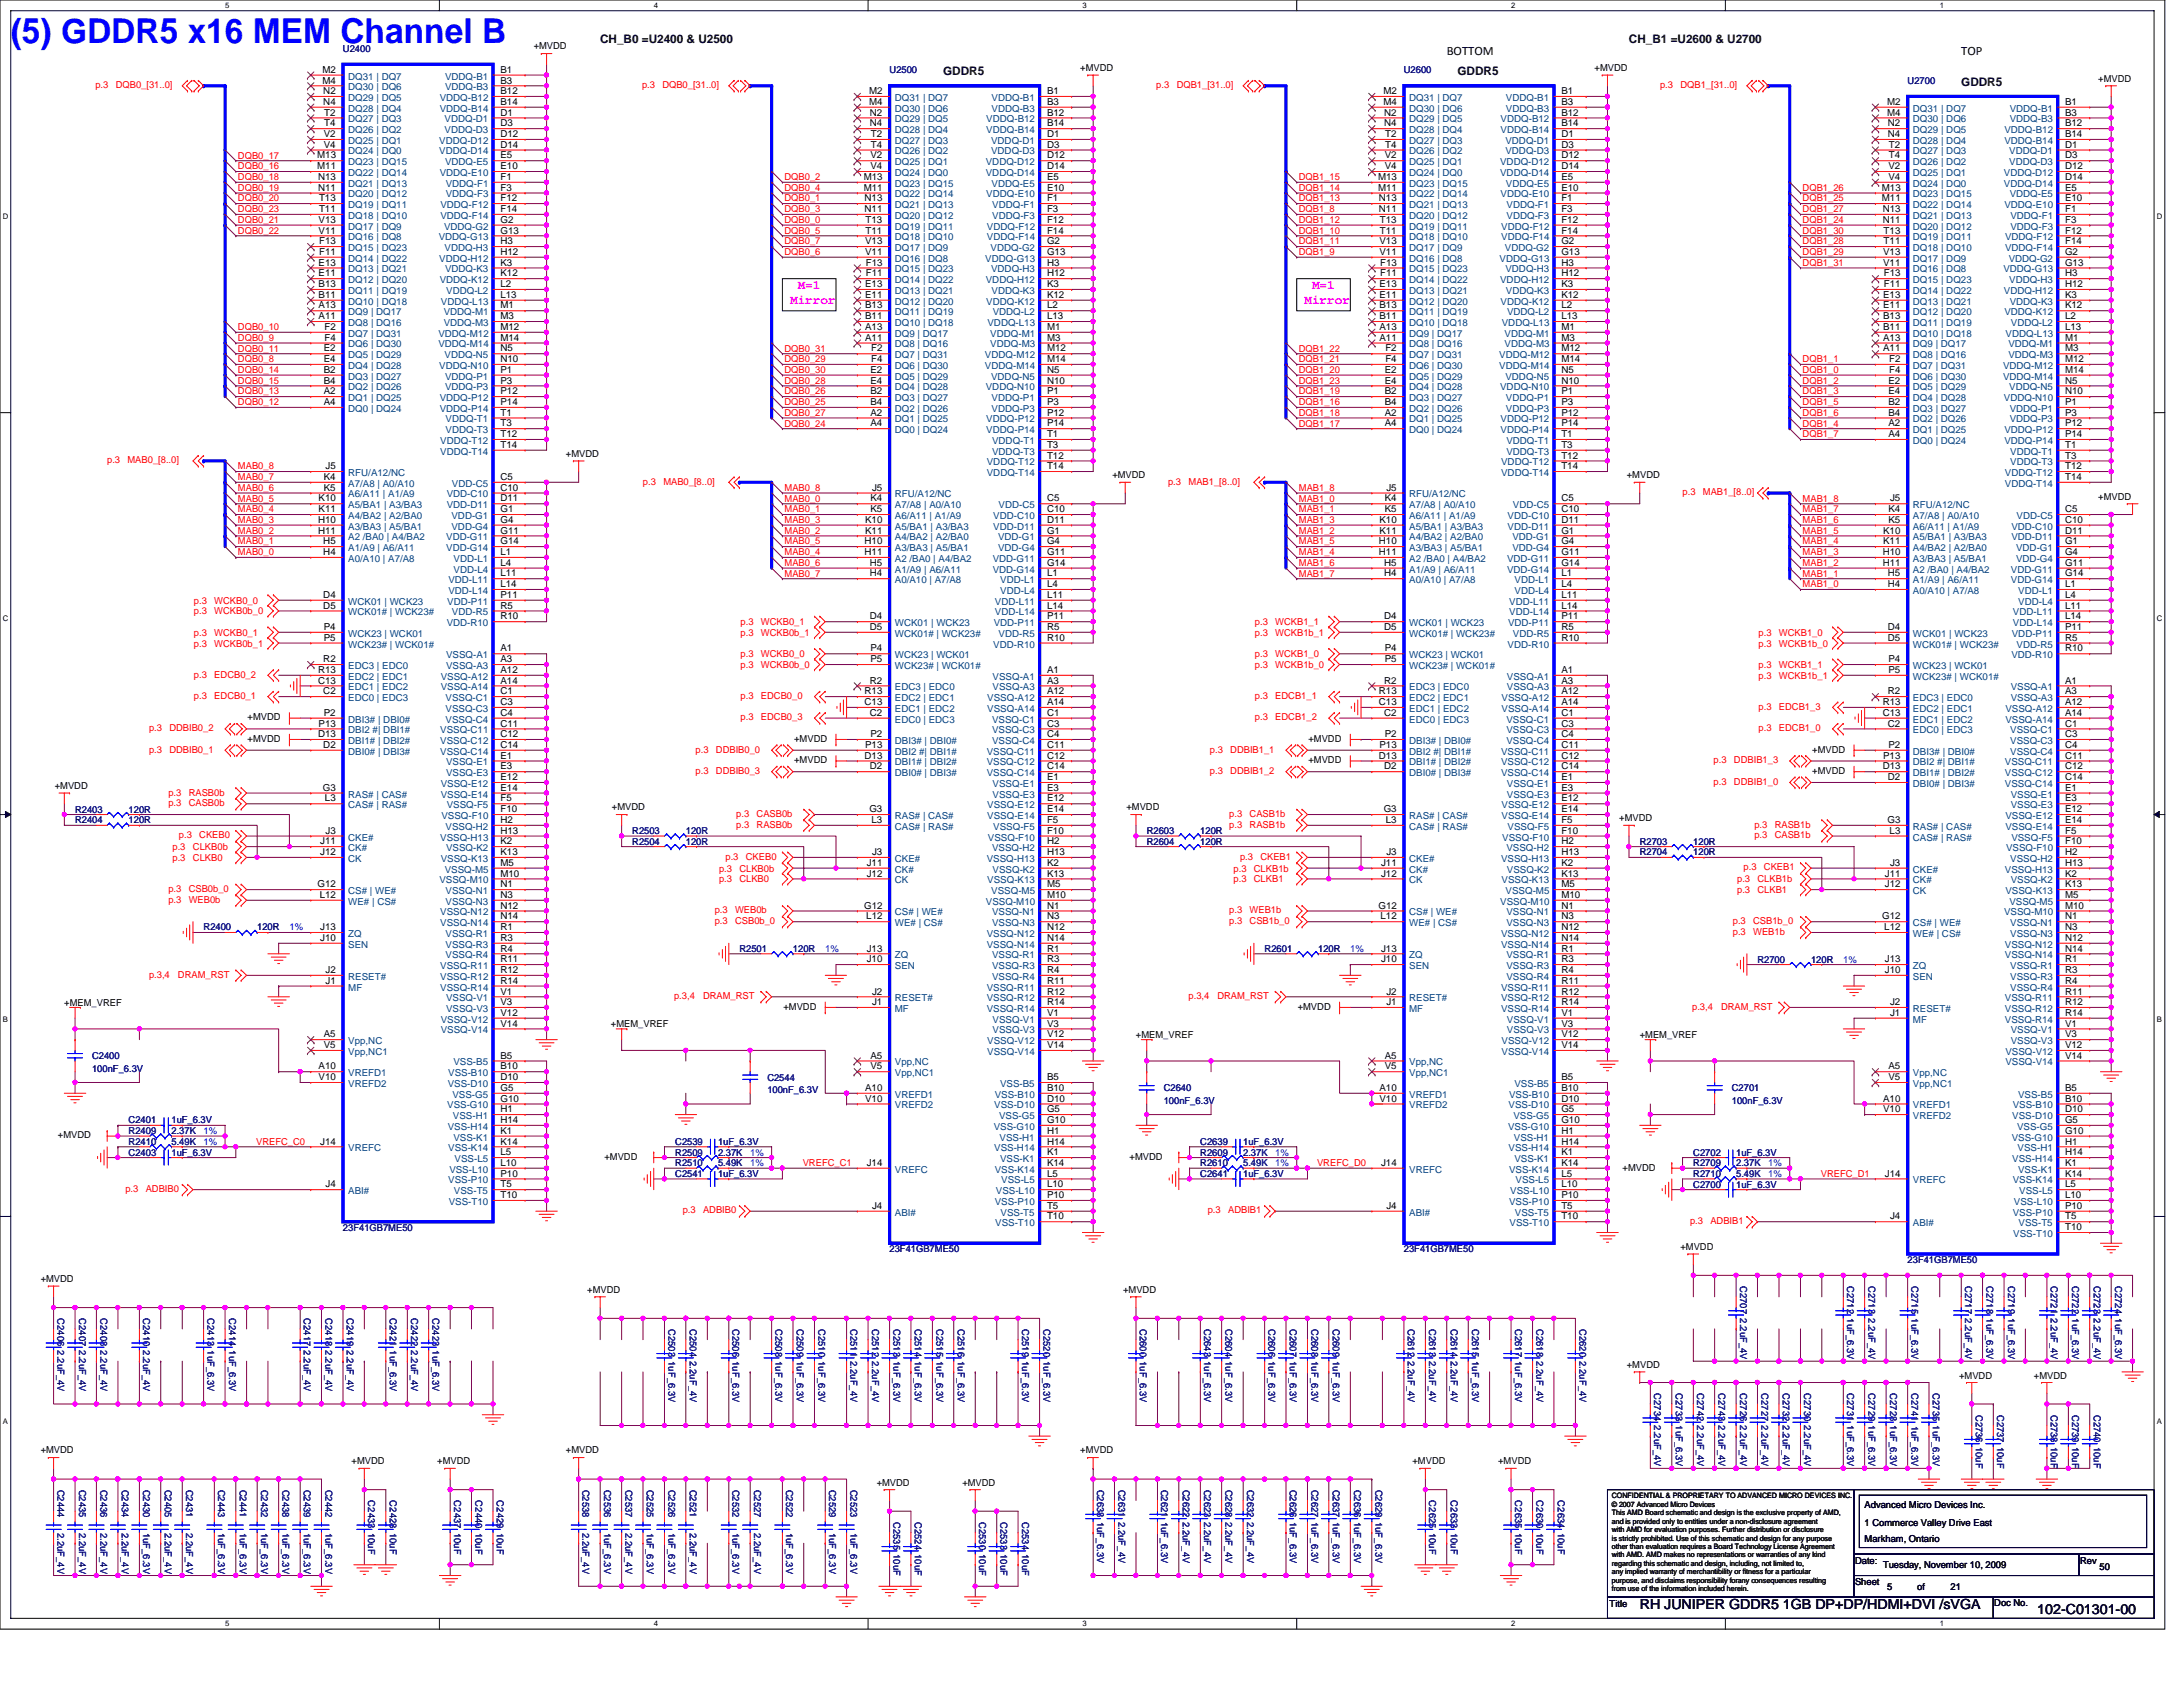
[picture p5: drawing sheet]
<svg xmlns="http://www.w3.org/2000/svg" width="279mm" height="216mm" viewBox="0 0 279 216" stroke-linecap="round" stroke-linejoin="round" font-family="sans-serif">
<defs><g id="words">
<text font-size="4.4" fill="#00f" x="1.4" y="5.4">(5) GDDR5 x16 MEM Channel B</text>
<g font-size="1.8">
<text x="209.9" y="206">RH JUNIPER GDDR5 1GB DP+DP/HDMI+DVI /sVGA</text>
<text x="260.8" y="206.5">102-C01301-00</text>
</g>
<g font-size="1.6">
<text x="185.2" y="7">BOTTOM</text>
<text x="251" y="7">TOP</text>
</g>
<g font-size="1.6" fill="#f0f">
<text x="101.1" y="38.9">Mirror</text>
<text x="102.1" y="37">M=1</text>
<text x="166.9" y="38.9">Mirror</text>
<text x="167.9" y="37">M=1</text>
</g>
<g font-size="1.5">
<text x="76.8" y="5.5">CH_B0 =U2400 &amp; U2500</text>
<text x="208.5" y="5.5">CH_B1 =U2600 &amp; U2700</text>
<text x="120.7" y="9.6">GDDR5</text>
<text x="186.5" y="9.6">GDDR5</text>
<text x="251" y="11">GDDR5</text>
</g>
<g font-size="1.2" fill="#f00">
<text x="12.2" y="11.3">p.3</text>
<text x="14.8" y="11.3">DQB0_[31..0]</text>
<text x="82.2" y="11.3">p.3</text>
<text x="84.8" y="11.3">DQB0_[31..0]</text>
<text x="148" y="11.3">p.3</text>
<text x="150.6" y="11.3">DQB1_[31..0]</text>
<text x="212.5" y="11.3">p.3</text>
<text x="215.1" y="11.3">DQB1_[31..0]</text>
<text x="30.5" y="23.1">DQB0_18</text>
<text x="30.5" y="20.3">DQB0_17</text>
<text x="30.5" y="21.7">DQB0_16</text>
<text x="100.4" y="23.1">DQB0_2</text>
<text x="166.2" y="23.1">DQB1_15</text>
<text x="30.5" y="29.9">DQB0_22</text>
<text x="30.5" y="28.5">DQB0_21</text>
<text x="30.5" y="25.8">DQB0_20</text>
<text x="30.5" y="24.4">DQB0_19</text>
<text x="30.5" y="27.2">DQB0_23</text>
<text x="100.4" y="29.9">DQB0_5</text>
<text x="100.4" y="24.4">DQB0_4</text>
<text x="100.4" y="28.5">DQB0_0</text>
<text x="100.4" y="25.8">DQB0_1</text>
<text x="100.4" y="27.2">DQB0_3</text>
<text x="166.2" y="28.5">DQB1_12</text>
<text x="166.2" y="25.8">DQB1_13</text>
<text x="166.2" y="24.4">DQB1_14</text>
<text x="166.2" y="27.2">DQB1_8</text>
<text x="166.2" y="29.9">DQB1_10</text>
<text x="230.7" y="28.5">DQB1_24</text>
<text x="230.7" y="25.8">DQB1_25</text>
<text x="230.7" y="29.9">DQB1_30</text>
<text x="230.7" y="27.2">DQB1_27</text>
<text x="230.7" y="24.4">DQB1_26</text>
<text x="100.4" y="32.6">DQB0_6</text>
<text x="100.4" y="31.3">DQB0_7</text>
<text x="166.2" y="32.6">DQB1_9</text>
<text x="166.2" y="31.3">DQB1_11</text>
<text x="230.7" y="31.3">DQB1_28</text>
<text x="230.7" y="32.6">DQB1_29</text>
<text x="230.7" y="34">DQB1_31</text>
<text x="30.5" y="47.7">DQB0_14</text>
<text x="30.5" y="42.2">DQB0_10</text>
<text x="30.5" y="46.4">DQB0_8</text>
<text x="30.5" y="43.6">DQB0_9</text>
<text x="30.5" y="45">DQB0_11</text>
<text x="100.4" y="45">DQB0_31</text>
<text x="100.4" y="47.7">DQB0_30</text>
<text x="100.4" y="46.4">DQB0_29</text>
<text x="166.2" y="46.4">DQB1_21</text>
<text x="166.2" y="47.7">DQB1_20</text>
<text x="166.2" y="45">DQB1_22</text>
<text x="230.7" y="47.7">DQB1_0</text>
<text x="230.7" y="46.4">DQB1_1</text>
<text x="30.5" y="50.5">DQB0_13</text>
<text x="30.5" y="49.1">DQB0_15</text>
<text x="30.5" y="51.9">DQB0_12</text>
<text x="100.4" y="49.1">DQB0_28</text>
<text x="100.4" y="53.2">DQB0_27</text>
<text x="100.4" y="50.5">DQB0_26</text>
<text x="100.4" y="51.9">DQB0_25</text>
<text x="166.2" y="53.2">DQB1_18</text>
<text x="166.2" y="49.1">DQB1_23</text>
<text x="166.2" y="51.9">DQB1_16</text>
<text x="166.2" y="50.5">DQB1_19</text>
<text x="230.7" y="51.9">DQB1_5</text>
<text x="230.7" y="53.2">DQB1_6</text>
<text x="230.7" y="50.5">DQB1_3</text>
<text x="230.7" y="49.1">DQB1_2</text>
<text x="13.7" y="59.3">p.3</text>
<text x="16.3" y="59.3">MAB0_[8..0]</text>
<text x="100.4" y="54.6">DQB0_24</text>
<text x="166.2" y="54.6">DQB1_17</text>
<text x="230.7" y="54.6">DQB1_4</text>
<text x="230.7" y="56">DQB1_7</text>
<text x="30.5" y="65.6">MAB0_4</text>
<text x="30.5" y="62.8">MAB0_6</text>
<text x="30.5" y="64.2">MAB0_5</text>
<text x="30.5" y="61.4">MAB0_7</text>
<text x="30.5" y="60.1">MAB0_8</text>
<text x="82.3" y="62">p.3</text>
<text x="84.9" y="62">MAB0_[8..0]</text>
<text x="100.4" y="64.2">MAB0_0</text>
<text x="100.4" y="65.6">MAB0_1</text>
<text x="100.4" y="62.8">MAB0_8</text>
<text x="149.5" y="62">p.3</text>
<text x="152.1" y="62">MAB1_[8..0]</text>
<text x="166.2" y="64.2">MAB1_0</text>
<text x="166.2" y="65.6">MAB1_1</text>
<text x="166.2" y="62.8">MAB1_8</text>
<text x="215.3" y="63.4">p.3</text>
<text x="218" y="63.4">MAB1_[8..0]</text>
<text x="230.7" y="65.6">MAB1_7</text>
<text x="230.7" y="64.2">MAB1_8</text>
<text x="30.5" y="66.9">MAB0_3</text>
<text x="30.5" y="71.1">MAB0_0</text>
<text x="30.5" y="68.3">MAB0_2</text>
<text x="30.5" y="69.7">MAB0_1</text>
<text x="100.4" y="71.1">MAB0_4</text>
<text x="100.4" y="69.7">MAB0_5</text>
<text x="100.4" y="66.9">MAB0_3</text>
<text x="100.4" y="68.3">MAB0_2</text>
<text x="166.2" y="69.7">MAB1_5</text>
<text x="166.2" y="68.3">MAB1_2</text>
<text x="166.2" y="66.9">MAB1_3</text>
<text x="166.2" y="71.1">MAB1_4</text>
<text x="230.7" y="69.7">MAB1_4</text>
<text x="230.7" y="71.1">MAB1_3</text>
<text x="230.7" y="66.9">MAB1_6</text>
<text x="230.7" y="68.3">MAB1_5</text>
<text x="24.8" y="77.3">p.3</text>
<text x="27.4" y="77.3">WCKB0_0</text>
<text x="100.4" y="72.4">MAB0_6</text>
<text x="100.4" y="73.8">MAB0_7</text>
<text x="166.2" y="73.8">MAB1_7</text>
<text x="166.2" y="72.4">MAB1_6</text>
<text x="230.7" y="75.2">MAB1_0</text>
<text x="230.7" y="72.4">MAB1_2</text>
<text x="230.7" y="73.8">MAB1_1</text>
<text x="24.8" y="81.4">p.3</text>
<text x="24.8" y="82.7">p.3</text>
<text x="24.8" y="78.6">p.3</text>
<text x="27.4" y="81.4">WCKB0_1</text>
<text x="27.4" y="82.7">WCKB0b_1</text>
<text x="27.4" y="78.6">WCKB0b_0</text>
<text x="94.8" y="81.4">p.3</text>
<text x="94.8" y="80">p.3</text>
<text x="97.4" y="81.4">WCKB0b_1</text>
<text x="97.4" y="80">WCKB0_1</text>
<text x="160.6" y="81.4">p.3</text>
<text x="160.6" y="80">p.3</text>
<text x="163.2" y="81.4">WCKB1b_1</text>
<text x="163.2" y="80">WCKB1_1</text>
<text x="225.1" y="81.4">p.3</text>
<text x="225.1" y="82.7">p.3</text>
<text x="227.7" y="81.4">WCKB1_0</text>
<text x="227.7" y="82.7">WCKB1b_0</text>
<text x="24.8" y="86.7">p.3</text>
<text x="24.8" y="89.5">p.3</text>
<text x="27.4" y="86.7">EDCB0_2</text>
<text x="27.4" y="89.5">EDCB0_1</text>
<text x="94.8" y="85.5">p.3</text>
<text x="94.8" y="84.1">p.3</text>
<text x="94.8" y="89.5">p.3</text>
<text x="97.4" y="85.5">WCKB0b_0</text>
<text x="97.4" y="84.1">WCKB0_0</text>
<text x="97.4" y="89.5">EDCB0_0</text>
<text x="160.6" y="84.1">p.3</text>
<text x="160.6" y="85.5">p.3</text>
<text x="160.6" y="89.5">p.3</text>
<text x="163.2" y="84.1">WCKB1_0</text>
<text x="163.2" y="85.5">WCKB1b_0</text>
<text x="163.2" y="89.5">EDCB1_1</text>
<text x="225.1" y="85.5">p.3</text>
<text x="225.1" y="86.8">p.3</text>
<text x="227.7" y="85.5">WCKB1_1</text>
<text x="227.7" y="86.8">WCKB1b_1</text>
<text x="19.1" y="93.6">p.3</text>
<text x="21.7" y="93.6">DDBIB0_2</text>
<text x="94.8" y="92.2">p.3</text>
<text x="97.4" y="92.2">EDCB0_3</text>
<text x="160.6" y="92.2">p.3</text>
<text x="163.2" y="92.2">EDCB1_2</text>
<text x="225.1" y="93.6">p.3</text>
<text x="225.1" y="90.8">p.3</text>
<text x="227.7" y="93.6">EDCB1_0</text>
<text x="227.7" y="90.8">EDCB1_3</text>
<text x="19.1" y="96.3">p.3</text>
<text x="21.5" y="101.8">p.3</text>
<text x="21.7" y="96.3">DDBIB0_1</text>
<text x="24.2" y="101.8">RASB0b</text>
<text x="89" y="96.3">p.3</text>
<text x="89" y="99.1">p.3</text>
<text x="91.6" y="96.3">DDBIB0_0</text>
<text x="91.6" y="99.1">DDBIB0_3</text>
<text x="154.9" y="96.3">p.3</text>
<text x="154.9" y="99.1">p.3</text>
<text x="157.5" y="96.3">DDBIB1_1</text>
<text x="157.5" y="99.1">DDBIB1_2</text>
<text x="219.3" y="100.4">p.3</text>
<text x="219.3" y="97.7">p.3</text>
<text x="221.9" y="100.4">DDBIB1_0</text>
<text x="221.9" y="97.7">DDBIB1_3</text>
<text x="21.5" y="103.2">p.3</text>
<text x="22.9" y="107.3">p.3</text>
<text x="24.2" y="103.2">CASB0b</text>
<text x="25.5" y="107.3">CKEB0</text>
<text x="94.2" y="105.9">p.3</text>
<text x="94.2" y="104.5">p.3</text>
<text x="96.8" y="105.9">RASB0b</text>
<text x="96.8" y="104.5">CASB0b</text>
<text x="157.3" y="105.9">p.3</text>
<text x="157.3" y="104.5">p.3</text>
<text x="159.9" y="105.9">RASB1b</text>
<text x="159.9" y="104.5">CASB1b</text>
<text x="224.5" y="105.9">p.3</text>
<text x="224.5" y="107.3">p.3</text>
<text x="227.1" y="105.9">RASB1b</text>
<text x="227.1" y="107.3">CASB1b</text>
<text x="22.1" y="110.2">p.3</text>
<text x="22.1" y="108.8">p.3</text>
<text x="24.7" y="110.2">CLKB0</text>
<text x="24.7" y="108.8">CLKB0b</text>
<text x="92" y="112.9">p.3</text>
<text x="92" y="111.5">p.3</text>
<text x="92.9" y="110">p.3</text>
<text x="94.6" y="112.9">CLKB0</text>
<text x="94.6" y="111.5">CLKB0b</text>
<text x="95.5" y="110">CKEB0</text>
<text x="157.9" y="112.9">p.3</text>
<text x="157.9" y="111.5">p.3</text>
<text x="158.7" y="110">p.3</text>
<text x="160.5" y="112.9">CLKB1</text>
<text x="160.5" y="111.5">CLKB1b</text>
<text x="161.3" y="110">CKEB1</text>
<text x="222.3" y="112.9">p.3</text>
<text x="223.2" y="111.4">p.3</text>
<text x="224.9" y="112.9">CLKB1b</text>
<text x="225.8" y="111.4">CKEB1</text>
<text x="21.5" y="115.5">p.3</text>
<text x="21.5" y="114.2">p.3</text>
<text x="24.2" y="115.5">WEB0b</text>
<text x="24.2" y="114.2">CSB0b_0</text>
<text x="91.5" y="116.9">p.3</text>
<text x="91.5" y="118.3">p.3</text>
<text x="94.1" y="116.9">WEB0b</text>
<text x="94.1" y="118.3">CSB0b_0</text>
<text x="157.3" y="116.9">p.3</text>
<text x="157.3" y="118.3">p.3</text>
<text x="159.9" y="116.9">WEB1b</text>
<text x="159.9" y="118.3">CSB1b_0</text>
<text x="221.8" y="119.6">p.3</text>
<text x="221.8" y="118.3">p.3</text>
<text x="222.3" y="114.3">p.3</text>
<text x="224.4" y="119.6">WEB1b</text>
<text x="224.4" y="118.3">CSB1b_0</text>
<text x="224.9" y="114.3">CLKB1</text>
<text x="19.1" y="125.1">p.3,4</text>
<text x="22.8" y="125.1">DRAM_RST</text>
<text x="86.3" y="127.9">p.3,4</text>
<text x="90" y="127.9">DRAM_RST</text>
<text x="152.1" y="127.9">p.3,4</text>
<text x="155.8" y="127.9">DRAM_RST</text>
<text x="216.6" y="129.2">p.3,4</text>
<text x="220.3" y="129.2">DRAM_RST</text>
<text x="32.8" y="146.5">VREFC_C0</text>
<text x="102.7" y="149.2">VREFC_C1</text>
<text x="168.6" y="149.2">VREFC_D0</text>
<text x="16" y="152.5">p.3</text>
<text x="18.6" y="152.5">ADBIB0</text>
<text x="87.4" y="155.3">p.3</text>
<text x="90" y="155.3">ADBIB0</text>
<text x="154.6" y="155.3">p.3</text>
<text x="157.2" y="155.3">ADBIB1</text>
<text x="233" y="150.6">VREFC_D1</text>
<text x="216.3" y="156.7">p.3</text>
<text x="218.9" y="156.7">ADBIB1</text>
</g>
<g font-size="1.2">
<text x="41.3" y="9.3">M2</text>
<text x="41.3" y="10.7">M4</text>
<text x="64.1" y="9.3">B1</text>
<text x="64.1" y="10.7">B3</text>
<text x="68.3" y="6.3">+MVDD</text>
<text x="138.3" y="9.1">+MVDD</text>
<text x="204.1" y="9.1">+MVDD</text>
<text x="268.6" y="10.5">+MVDD</text>
<text x="41.4" y="12">N2</text>
<text x="41.4" y="13.4">N4</text>
<text x="41.4" y="17.5">V2</text>
<text x="41.5" y="14.8">T2</text>
<text x="41.5" y="16.2">T4</text>
<text x="64.1" y="14.8">D1</text>
<text x="64.1" y="16.2">D3</text>
<text x="64.1" y="17.5">D12</text>
<text x="64.1" y="12">B12</text>
<text x="64.1" y="13.4">B14</text>
<text x="111.2" y="12">M2</text>
<text x="111.2" y="13.4">M4</text>
<text x="111.3" y="14.8">N2</text>
<text x="111.3" y="16.2">N4</text>
<text x="111.5" y="17.5">T2</text>
<text x="134" y="17.5">D1</text>
<text x="134" y="12">B1</text>
<text x="134" y="13.4">B3</text>
<text x="134" y="14.8">B12</text>
<text x="134" y="16.2">B14</text>
<text x="177.1" y="12">M2</text>
<text x="177.1" y="13.4">M4</text>
<text x="177.2" y="14.8">N2</text>
<text x="177.2" y="16.2">N4</text>
<text x="177.3" y="17.5">T2</text>
<text x="199.8" y="17.5">D1</text>
<text x="199.8" y="14.8">B12</text>
<text x="199.8" y="16.2">B14</text>
<text x="199.8" y="12">B1</text>
<text x="199.8" y="13.4">B3</text>
<text x="241.5" y="13.4">M2</text>
<text x="241.5" y="14.8">M4</text>
<text x="241.6" y="16.2">N2</text>
<text x="241.6" y="17.5">N4</text>
<text x="264.3" y="13.4">B1</text>
<text x="264.3" y="14.8">B3</text>
<text x="264.3" y="16.2">B12</text>
<text x="264.3" y="17.5">B14</text>
<text x="40.6" y="20.3">M13</text>
<text x="40.6" y="21.7">M11</text>
<text x="40.7" y="23">N13</text>
<text x="41.4" y="18.9">V4</text>
<text x="64.1" y="18.9">D14</text>
<text x="64.1" y="20.3">E5</text>
<text x="64.1" y="23">F1</text>
<text x="64.1" y="21.7">E10</text>
<text x="110.6" y="23">M13</text>
<text x="111.4" y="20.3">V2</text>
<text x="111.4" y="21.7">V4</text>
<text x="111.5" y="18.9">T4</text>
<text x="134" y="18.9">D3</text>
<text x="134" y="20.3">D12</text>
<text x="134" y="21.7">D14</text>
<text x="134" y="23">E5</text>
<text x="176.4" y="23">M13</text>
<text x="177.2" y="20.3">V2</text>
<text x="177.2" y="21.7">V4</text>
<text x="177.3" y="18.9">T4</text>
<text x="199.8" y="18.9">D3</text>
<text x="199.8" y="20.3">D12</text>
<text x="199.8" y="21.7">D14</text>
<text x="199.8" y="23">E5</text>
<text x="241.7" y="21.7">V2</text>
<text x="241.7" y="23">V4</text>
<text x="241.8" y="18.9">T2</text>
<text x="241.8" y="20.3">T4</text>
<text x="264.3" y="21.7">D12</text>
<text x="264.3" y="23">D14</text>
<text x="264.3" y="18.9">D1</text>
<text x="264.3" y="20.3">D3</text>
<text x="40.7" y="24.4">N11</text>
<text x="40.8" y="28.5">V13</text>
<text x="40.8" y="29.9">V11</text>
<text x="40.8" y="25.8">T13</text>
<text x="40.8" y="27.1">T11</text>
<text x="64.1" y="24.4">F3</text>
<text x="64.1" y="25.8">F12</text>
<text x="64.1" y="27.1">F14</text>
<text x="64.1" y="28.5">G2</text>
<text x="64.1" y="29.9">G13</text>
<text x="110.6" y="24.4">M11</text>
<text x="110.7" y="25.8">N13</text>
<text x="110.7" y="27.1">N11</text>
<text x="110.8" y="28.5">T13</text>
<text x="110.8" y="29.9">T11</text>
<text x="134" y="27.1">F3</text>
<text x="134" y="25.8">F1</text>
<text x="134" y="24.4">E10</text>
<text x="134" y="28.5">F12</text>
<text x="134" y="29.9">F14</text>
<text x="176.4" y="24.4">M11</text>
<text x="176.5" y="25.8">N13</text>
<text x="176.5" y="27.1">N11</text>
<text x="176.6" y="28.5">T13</text>
<text x="176.6" y="29.9">T11</text>
<text x="199.8" y="24.4">E10</text>
<text x="199.8" y="27.1">F3</text>
<text x="199.8" y="25.8">F1</text>
<text x="199.8" y="28.5">F12</text>
<text x="199.8" y="29.9">F14</text>
<text x="240.9" y="24.4">M13</text>
<text x="240.9" y="25.8">M11</text>
<text x="241" y="27.1">N13</text>
<text x="241" y="28.5">N11</text>
<text x="241.1" y="29.9">T13</text>
<text x="264.3" y="28.5">F3</text>
<text x="264.3" y="27.1">F1</text>
<text x="264.3" y="24.4">E5</text>
<text x="264.3" y="29.9">F12</text>
<text x="264.3" y="25.8">E10</text>
<text x="40.8" y="34">E13</text>
<text x="40.8" y="35.4">E11</text>
<text x="40.9" y="31.3">F13</text>
<text x="40.9" y="32.6">F11</text>
<text x="64.1" y="31.3">H3</text>
<text x="64.1" y="32.6">H12</text>
<text x="64.1" y="34">K3</text>
<text x="64.1" y="35.4">K12</text>
<text x="110.7" y="31.3">V13</text>
<text x="110.7" y="32.6">V11</text>
<text x="110.8" y="34">F13</text>
<text x="110.8" y="35.4">F11</text>
<text x="134" y="34">H3</text>
<text x="134" y="35.4">H12</text>
<text x="134" y="31.3">G2</text>
<text x="134" y="32.6">G13</text>
<text x="176.6" y="31.3">V13</text>
<text x="176.6" y="32.6">V11</text>
<text x="176.6" y="34">F13</text>
<text x="176.6" y="35.4">F11</text>
<text x="199.8" y="34">H3</text>
<text x="199.8" y="35.4">H12</text>
<text x="199.8" y="31.3">G2</text>
<text x="199.8" y="32.6">G13</text>
<text x="241" y="32.6">V13</text>
<text x="241" y="34">V11</text>
<text x="241.1" y="31.3">T11</text>
<text x="241.1" y="35.4">F13</text>
<text x="264.3" y="31.3">F14</text>
<text x="264.3" y="32.6">G2</text>
<text x="264.3" y="35.4">H3</text>
<text x="264.3" y="34">G13</text>
<text x="40.8" y="36.7">B13</text>
<text x="40.8" y="38.1">B11</text>
<text x="40.8" y="39.5">A13</text>
<text x="40.8" y="40.9">A11</text>
<text x="64.1" y="39.5">M1</text>
<text x="64.1" y="40.9">M3</text>
<text x="64.1" y="36.7">L2</text>
<text x="64.1" y="38.1">L13</text>
<text x="110.7" y="36.7">E13</text>
<text x="110.7" y="38.1">E11</text>
<text x="110.7" y="39.5">B13</text>
<text x="110.7" y="40.9">B11</text>
<text x="134" y="40.9">L13</text>
<text x="134" y="36.7">K3</text>
<text x="134" y="38.1">K12</text>
<text x="134" y="39.5">L2</text>
<text x="176.6" y="36.7">E13</text>
<text x="176.6" y="38.1">E11</text>
<text x="176.6" y="39.5">B13</text>
<text x="176.6" y="40.9">B11</text>
<text x="199.8" y="40.9">L13</text>
<text x="199.8" y="38.1">K12</text>
<text x="199.8" y="36.7">K3</text>
<text x="199.8" y="39.5">L2</text>
<text x="241" y="38.1">E13</text>
<text x="241" y="39.5">E11</text>
<text x="241" y="40.9">B13</text>
<text x="241.1" y="36.7">F11</text>
<text x="264.3" y="36.7">H12</text>
<text x="264.3" y="38.1">K3</text>
<text x="264.3" y="39.5">K12</text>
<text x="264.3" y="40.9">L2</text>
<text x="41.4" y="45">E2</text>
<text x="41.4" y="46.3">E4</text>
<text x="41.4" y="47.7">B2</text>
<text x="41.5" y="42.2">F2</text>
<text x="41.5" y="43.6">F4</text>
<text x="64.1" y="45">N5</text>
<text x="64.1" y="46.3">N10</text>
<text x="64.1" y="42.2">M12</text>
<text x="64.1" y="43.6">M14</text>
<text x="64.1" y="47.7">P1</text>
<text x="110.7" y="42.2">A13</text>
<text x="110.7" y="43.6">A11</text>
<text x="111.4" y="47.7">E2</text>
<text x="111.5" y="45">F2</text>
<text x="111.5" y="46.3">F4</text>
<text x="134" y="47.7">N5</text>
<text x="134" y="42.2">M1</text>
<text x="134" y="43.6">M3</text>
<text x="134" y="45">M12</text>
<text x="134" y="46.3">M14</text>
<text x="176.6" y="42.2">A13</text>
<text x="176.6" y="43.6">A11</text>
<text x="177.2" y="47.7">E2</text>
<text x="177.3" y="45">F2</text>
<text x="177.3" y="46.3">F4</text>
<text x="199.8" y="47.7">N5</text>
<text x="199.8" y="42.2">M1</text>
<text x="199.8" y="43.6">M3</text>
<text x="199.8" y="45">M12</text>
<text x="199.8" y="46.3">M14</text>
<text x="241" y="42.2">B11</text>
<text x="241" y="43.6">A13</text>
<text x="241" y="45">A11</text>
<text x="241.8" y="46.3">F2</text>
<text x="241.8" y="47.7">F4</text>
<text x="264.3" y="42.2">L13</text>
<text x="264.3" y="43.6">M1</text>
<text x="264.3" y="45">M3</text>
<text x="264.3" y="46.3">M12</text>
<text x="264.3" y="47.7">M14</text>
<text x="41.4" y="49.1">B4</text>
<text x="41.4" y="50.5">A2</text>
<text x="41.4" y="51.8">A4</text>
<text x="64.1" y="49.1">P3</text>
<text x="64.1" y="50.5">P12</text>
<text x="64.1" y="51.8">P14</text>
<text x="64.1" y="53.2">T1</text>
<text x="111.4" y="49.1">E4</text>
<text x="111.4" y="50.5">B2</text>
<text x="111.4" y="51.8">B4</text>
<text x="111.4" y="53.2">A2</text>
<text x="134" y="49.1">N10</text>
<text x="134" y="50.5">P1</text>
<text x="134" y="51.8">P3</text>
<text x="134" y="53.2">P12</text>
<text x="177.2" y="49.1">E4</text>
<text x="177.2" y="50.5">B2</text>
<text x="177.2" y="51.8">B4</text>
<text x="177.2" y="53.2">A2</text>
<text x="199.8" y="53.2">P12</text>
<text x="199.8" y="49.1">N10</text>
<text x="199.8" y="50.5">P1</text>
<text x="199.8" y="51.8">P3</text>
<text x="241.7" y="49.1">E2</text>
<text x="241.7" y="50.5">E4</text>
<text x="241.7" y="51.8">B2</text>
<text x="241.7" y="53.2">B4</text>
<text x="264.3" y="50.5">N10</text>
<text x="264.3" y="51.8">P1</text>
<text x="264.3" y="53.2">P3</text>
<text x="264.3" y="49.1">N5</text>
<text x="64.1" y="54.6">T3</text>
<text x="64.1" y="55.9">T12</text>
<text x="64.1" y="57.3">T14</text>
<text x="72.4" y="58.5">+MVDD</text>
<text x="111.4" y="54.6">A4</text>
<text x="134" y="54.6">P14</text>
<text x="134" y="55.9">T1</text>
<text x="134" y="57.3">T3</text>
<text x="134" y="58.7">T12</text>
<text x="177.2" y="54.6">A4</text>
<text x="199.8" y="58.7">T12</text>
<text x="199.8" y="54.6">P14</text>
<text x="199.8" y="55.9">T1</text>
<text x="199.8" y="57.3">T3</text>
<text x="241.7" y="54.6">A2</text>
<text x="241.7" y="55.9">A4</text>
<text x="264.3" y="54.6">P12</text>
<text x="264.3" y="55.9">P14</text>
<text x="264.3" y="57.3">T1</text>
<text x="264.3" y="58.7">T3</text>
<text x="40.8" y="65.6">K11</text>
<text x="40.8" y="64.2">K10</text>
<text x="41.4" y="61.4">K4</text>
<text x="41.4" y="62.8">K5</text>
<text x="41.7" y="60">J5</text>
<text x="64.1" y="62.8">C10</text>
<text x="64.1" y="64.2">D11</text>
<text x="64.1" y="65.6">G1</text>
<text x="64.1" y="61.4">C5</text>
<text x="111.4" y="64.2">K4</text>
<text x="111.4" y="65.6">K5</text>
<text x="111.6" y="62.8">J5</text>
<text x="134" y="65.6">C10</text>
<text x="134" y="64.2">C5</text>
<text x="134" y="60">T14</text>
<text x="142.4" y="61.2">+MVDD</text>
<text x="177.2" y="64.2">K4</text>
<text x="177.2" y="65.6">K5</text>
<text x="177.4" y="62.8">J5</text>
<text x="199.8" y="64.2">C5</text>
<text x="199.8" y="60">T14</text>
<text x="199.8" y="65.6">C10</text>
<text x="208.2" y="61.2">+MVDD</text>
<text x="241.7" y="65.6">K4</text>
<text x="241.9" y="64.2">J5</text>
<text x="264.3" y="65.6">C5</text>
<text x="264.3" y="60">T12</text>
<text x="264.3" y="61.4">T14</text>
<text x="268.6" y="63.9">+MVDD</text>
<text x="40.7" y="66.9">H10</text>
<text x="40.7" y="68.3">H11</text>
<text x="41.4" y="71">H4</text>
<text x="41.4" y="69.7">H5</text>
<text x="64.1" y="66.9">G4</text>
<text x="64.1" y="71">L1</text>
<text x="64.1" y="68.3">G11</text>
<text x="64.1" y="69.7">G14</text>
<text x="110.7" y="69.7">H10</text>
<text x="110.7" y="71">H11</text>
<text x="110.7" y="68.3">K11</text>
<text x="110.7" y="66.9">K10</text>
<text x="134" y="66.9">D11</text>
<text x="134" y="68.3">G1</text>
<text x="134" y="69.7">G4</text>
<text x="134" y="71">G11</text>
<text x="176.5" y="69.7">H10</text>
<text x="176.5" y="71">H11</text>
<text x="176.6" y="68.3">K11</text>
<text x="176.6" y="66.9">K10</text>
<text x="199.8" y="66.9">D11</text>
<text x="199.8" y="68.3">G1</text>
<text x="199.8" y="69.7">G4</text>
<text x="199.8" y="71">G11</text>
<text x="241" y="71">H10</text>
<text x="241" y="69.7">K11</text>
<text x="241" y="68.3">K10</text>
<text x="241.7" y="66.9">K5</text>
<text x="264.3" y="66.9">C10</text>
<text x="264.3" y="68.3">D11</text>
<text x="264.3" y="69.7">G1</text>
<text x="264.3" y="71">G4</text>
<text x="41.4" y="76.5">D4</text>
<text x="41.4" y="77.9">D5</text>
<text x="64.1" y="76.5">P11</text>
<text x="64.1" y="72.4">L4</text>
<text x="64.1" y="73.8">L11</text>
<text x="64.1" y="75.1">L14</text>
<text x="64.1" y="77.9">R5</text>
<text x="111.3" y="73.8">H4</text>
<text x="111.3" y="72.4">H5</text>
<text x="134" y="73.8">L1</text>
<text x="134" y="75.1">L4</text>
<text x="134" y="72.4">G14</text>
<text x="134" y="76.5">L11</text>
<text x="134" y="77.9">L14</text>
<text x="177.2" y="73.8">H4</text>
<text x="177.2" y="72.4">H5</text>
<text x="199.8" y="73.8">L1</text>
<text x="199.8" y="75.1">L4</text>
<text x="199.8" y="72.4">G14</text>
<text x="199.8" y="76.5">L11</text>
<text x="199.8" y="77.9">L14</text>
<text x="241" y="72.4">H11</text>
<text x="241.6" y="75.1">H4</text>
<text x="241.6" y="73.8">H5</text>
<text x="264.3" y="75.1">L1</text>
<text x="264.3" y="76.5">L4</text>
<text x="264.3" y="77.9">L11</text>
<text x="264.3" y="72.4">G11</text>
<text x="264.3" y="73.8">G14</text>
<text x="41.4" y="80.6">P4</text>
<text x="41.4" y="82">P5</text>
<text x="64.1" y="79.3">R10</text>
<text x="64.1" y="83.4">A1</text>
<text x="111.3" y="79.3">D4</text>
<text x="111.3" y="80.6">D5</text>
<text x="111.4" y="83.4">P4</text>
<text x="134" y="82">R10</text>
<text x="134" y="79.3">P11</text>
<text x="134" y="80.6">R5</text>
<text x="177.2" y="79.3">D4</text>
<text x="177.2" y="80.6">D5</text>
<text x="177.2" y="83.4">P4</text>
<text x="199.8" y="80.6">R5</text>
<text x="199.8" y="82">R10</text>
<text x="199.8" y="79.3">P11</text>
<text x="241.6" y="80.6">D4</text>
<text x="241.6" y="82">D5</text>
<text x="264.3" y="82">R5</text>
<text x="264.3" y="83.4">R10</text>
<text x="264.3" y="79.3">L14</text>
<text x="264.3" y="80.6">P11</text>
<text x="40.7" y="87.5">C13</text>
<text x="40.7" y="86.1">R13</text>
<text x="41.4" y="88.9">C2</text>
<text x="41.4" y="84.8">R2</text>
<text x="64.1" y="86.1">A12</text>
<text x="64.1" y="87.5">A14</text>
<text x="64.1" y="88.9">C1</text>
<text x="64.1" y="84.8">A3</text>
<text x="110.7" y="88.9">R13</text>
<text x="111.3" y="87.5">R2</text>
<text x="111.4" y="84.8">P5</text>
<text x="134" y="86.1">A1</text>
<text x="134" y="87.5">A3</text>
<text x="134" y="88.9">A12</text>
<text x="176.5" y="88.9">R13</text>
<text x="177.2" y="87.5">R2</text>
<text x="177.2" y="84.8">P5</text>
<text x="199.8" y="86.1">A1</text>
<text x="199.8" y="87.5">A3</text>
<text x="199.8" y="88.9">A12</text>
<text x="241.6" y="88.9">R2</text>
<text x="241.7" y="84.8">P4</text>
<text x="241.7" y="86.1">P5</text>
<text x="264.3" y="87.5">A1</text>
<text x="264.3" y="88.9">A3</text>
<text x="31.7" y="95">+MVDD</text>
<text x="31.7" y="92.2">+MVDD</text>
<text x="40.7" y="94.3">D13</text>
<text x="40.8" y="93">P13</text>
<text x="41.4" y="95.7">D2</text>
<text x="41.4" y="91.6">P2</text>
<text x="64.1" y="90.2">C3</text>
<text x="64.1" y="91.6">C4</text>
<text x="64.1" y="93">C11</text>
<text x="64.1" y="94.3">C12</text>
<text x="64.1" y="95.7">C14</text>
<text x="101.6" y="95">+MVDD</text>
<text x="110.7" y="90.2">C13</text>
<text x="110.7" y="95.7">P13</text>
<text x="111.3" y="91.6">C2</text>
<text x="111.4" y="94.3">P2</text>
<text x="134" y="90.2">A14</text>
<text x="134" y="91.6">C1</text>
<text x="134" y="93">C3</text>
<text x="134" y="94.3">C4</text>
<text x="134" y="95.7">C11</text>
<text x="167.5" y="95">+MVDD</text>
<text x="176.5" y="90.2">C13</text>
<text x="176.6" y="95.7">P13</text>
<text x="177.2" y="91.6">C2</text>
<text x="177.2" y="94.3">P2</text>
<text x="199.8" y="95.7">C11</text>
<text x="199.8" y="90.2">A14</text>
<text x="199.8" y="91.6">C1</text>
<text x="199.8" y="93">C3</text>
<text x="199.8" y="94.3">C4</text>
<text x="241" y="91.6">C13</text>
<text x="241" y="90.2">R13</text>
<text x="241.6" y="93">C2</text>
<text x="241.7" y="95.7">P2</text>
<text x="264.3" y="90.2">A12</text>
<text x="264.3" y="91.6">A14</text>
<text x="264.3" y="93">C1</text>
<text x="264.3" y="94.3">C3</text>
<text x="264.3" y="95.7">C4</text>
<text x="7" y="101">+MVDD</text>
<text x="41.3" y="101.2">G3</text>
<text x="64.1" y="99.8">E12</text>
<text x="64.1" y="101.2">E14</text>
<text x="64.1" y="97.1">E1</text>
<text x="64.1" y="98.5">E3</text>
<text x="101.6" y="97.7">+MVDD</text>
<text x="110.7" y="97.1">D13</text>
<text x="111.3" y="98.5">D2</text>
<text x="134" y="99.8">E1</text>
<text x="134" y="101.2">E3</text>
<text x="134" y="97.1">C12</text>
<text x="134" y="98.5">C14</text>
<text x="167.5" y="97.7">+MVDD</text>
<text x="176.5" y="97.1">D13</text>
<text x="177.2" y="98.5">D2</text>
<text x="199.8" y="97.1">C12</text>
<text x="199.8" y="98.5">C14</text>
<text x="199.8" y="99.8">E1</text>
<text x="199.8" y="101.2">E3</text>
<text x="231.9" y="96.3">+MVDD</text>
<text x="231.9" y="99.1">+MVDD</text>
<text x="241" y="98.5">D13</text>
<text x="241" y="97.1">P13</text>
<text x="241.6" y="99.8">D2</text>
<text x="264.3" y="97.1">C11</text>
<text x="264.3" y="98.5">C12</text>
<text x="264.3" y="99.8">C14</text>
<text x="264.3" y="101.2">E1</text>
<text x="41.6" y="102.6">L3</text>
<text x="41.7" y="106.7">J3</text>
<text x="64.1" y="102.6">F5</text>
<text x="64.1" y="103.9">F10</text>
<text x="64.1" y="105.3">H2</text>
<text x="64.1" y="106.7">H13</text>
<text x="78.3" y="103.7">+MVDD</text>
<text x="111.3" y="103.9">G3</text>
<text x="111.5" y="105.3">L3</text>
<text x="134" y="105.3">F5</text>
<text x="134" y="102.6">E12</text>
<text x="134" y="103.9">E14</text>
<text x="134" y="106.7">F10</text>
<text x="144.2" y="103.7">+MVDD</text>
<text x="177.1" y="103.9">G3</text>
<text x="177.4" y="105.3">L3</text>
<text x="199.8" y="102.6">E12</text>
<text x="199.8" y="103.9">E14</text>
<text x="199.8" y="105.3">F5</text>
<text x="199.8" y="106.7">F10</text>
<text x="207.2" y="105.1">+MVDD</text>
<text x="241.6" y="105.3">G3</text>
<text x="241.9" y="106.7">L3</text>
<text x="264.3" y="102.6">E3</text>
<text x="264.3" y="106.7">F5</text>
<text x="264.3" y="103.9">E12</text>
<text x="264.3" y="105.3">E14</text>
<text x="40.6" y="113.6">G12</text>
<text x="41" y="109.4">J12</text>
<text x="41" y="108.1">J11</text>
<text x="64.1" y="112.2">M10</text>
<text x="64.1" y="109.4">K13</text>
<text x="64.1" y="113.6">N1</text>
<text x="64.1" y="110.8">M5</text>
<text x="64.1" y="108.1">K2</text>
<text x="110.9" y="112.2">J12</text>
<text x="110.9" y="110.8">J11</text>
<text x="111.6" y="109.4">J3</text>
<text x="134" y="110.8">K2</text>
<text x="134" y="112.2">K13</text>
<text x="134" y="108.1">H2</text>
<text x="134" y="109.4">H13</text>
<text x="134" y="113.6">M5</text>
<text x="176.8" y="112.2">J12</text>
<text x="176.8" y="110.8">J11</text>
<text x="177.4" y="109.4">J3</text>
<text x="199.8" y="109.4">H13</text>
<text x="199.8" y="110.8">K2</text>
<text x="199.8" y="112.2">K13</text>
<text x="199.8" y="108.1">H2</text>
<text x="199.8" y="113.6">M5</text>
<text x="241.2" y="113.6">J12</text>
<text x="241.2" y="112.2">J11</text>
<text x="241.9" y="110.8">J3</text>
<text x="264.3" y="110.8">H13</text>
<text x="264.3" y="112.2">K2</text>
<text x="264.3" y="108.1">F10</text>
<text x="264.3" y="113.6">K13</text>
<text x="264.3" y="109.4">H2</text>
<text x="40.9" y="114.9">L12</text>
<text x="41" y="119">J13</text>
<text x="64.1" y="114.9">N3</text>
<text x="64.1" y="119">R1</text>
<text x="64.1" y="116.3">N12</text>
<text x="64.1" y="117.7">N14</text>
<text x="110.6" y="116.3">G12</text>
<text x="110.9" y="117.7">L12</text>
<text x="134" y="114.9">M10</text>
<text x="134" y="117.7">N3</text>
<text x="134" y="116.3">N1</text>
<text x="134" y="119">N12</text>
<text x="176.4" y="116.3">G12</text>
<text x="176.7" y="117.7">L12</text>
<text x="199.8" y="114.9">M10</text>
<text x="199.8" y="119">N12</text>
<text x="199.8" y="117.7">N3</text>
<text x="199.8" y="116.3">N1</text>
<text x="240.9" y="117.7">G12</text>
<text x="241.2" y="119">L12</text>
<text x="264.3" y="116.3">M10</text>
<text x="264.3" y="114.9">M5</text>
<text x="264.3" y="119">N3</text>
<text x="264.3" y="117.7">N1</text>
<text x="41" y="120.4">J10</text>
<text x="41.7" y="124.5">J2</text>
<text x="41.7" y="125.9">J1</text>
<text x="64.1" y="120.4">R3</text>
<text x="64.1" y="121.8">R4</text>
<text x="64.1" y="123.1">R11</text>
<text x="64.1" y="124.5">R12</text>
<text x="64.1" y="125.9">R14</text>
<text x="110.9" y="121.8">J13</text>
<text x="110.9" y="123.1">J10</text>
<text x="134" y="121.8">R1</text>
<text x="134" y="123.1">R3</text>
<text x="134" y="124.5">R4</text>
<text x="134" y="120.4">N14</text>
<text x="134" y="125.9">R11</text>
<text x="176.8" y="121.8">J13</text>
<text x="176.8" y="123.1">J10</text>
<text x="199.8" y="120.4">N14</text>
<text x="199.8" y="125.9">R11</text>
<text x="199.8" y="121.8">R1</text>
<text x="199.8" y="123.1">R3</text>
<text x="199.8" y="124.5">R4</text>
<text x="241.2" y="123.1">J13</text>
<text x="241.2" y="124.5">J10</text>
<text x="264.3" y="120.4">N12</text>
<text x="264.3" y="121.8">N14</text>
<text x="264.3" y="123.1">R1</text>
<text x="264.3" y="124.5">R3</text>
<text x="264.3" y="125.9">R4</text>
<text x="8.2" y="128.7">+MEM_VREF</text>
<text x="64.1" y="130">V12</text>
<text x="64.1" y="131.4">V14</text>
<text x="64.1" y="127.3">V1</text>
<text x="64.1" y="128.6">V3</text>
<text x="78.2" y="131.4">+MEM_VREF</text>
<text x="100.3" y="129.2">+MVDD</text>
<text x="111.6" y="127.3">J2</text>
<text x="111.6" y="128.6">J1</text>
<text x="134" y="130">V1</text>
<text x="134" y="131.4">V3</text>
<text x="134" y="127.3">R12</text>
<text x="134" y="128.6">R14</text>
<text x="166.1" y="129.2">+MVDD</text>
<text x="177.4" y="127.3">J2</text>
<text x="177.4" y="128.6">J1</text>
<text x="199.8" y="127.3">R12</text>
<text x="199.8" y="128.6">R14</text>
<text x="199.8" y="130">V1</text>
<text x="199.8" y="131.4">V3</text>
<text x="241.9" y="128.6">J2</text>
<text x="241.9" y="130">J1</text>
<text x="264.3" y="127.3">R11</text>
<text x="264.3" y="128.6">R12</text>
<text x="264.3" y="130">R14</text>
<text x="264.3" y="131.4">V1</text>
<text x="40.8" y="136.9">A10</text>
<text x="41.4" y="132.8">A5</text>
<text x="41.4" y="134.1">V5</text>
<text x="64.1" y="136.9">B10</text>
<text x="64.1" y="135.5">B5</text>
<text x="111.4" y="135.5">A5</text>
<text x="111.4" y="136.9">V5</text>
<text x="134" y="132.8">V12</text>
<text x="134" y="134.1">V14</text>
<text x="145.4" y="132.8">+MEM_VREF</text>
<text x="177.2" y="135.5">A5</text>
<text x="177.2" y="136.9">V5</text>
<text x="199.8" y="132.8">V12</text>
<text x="199.8" y="134.1">V14</text>
<text x="209.9" y="132.8">+MEM_VREF</text>
<text x="241.7" y="136.9">A5</text>
<text x="264.3" y="132.8">V3</text>
<text x="264.3" y="134.1">V12</text>
<text x="264.3" y="135.5">V14</text>
<text x="40.8" y="138.2">V10</text>
<text x="64.1" y="139.6">G5</text>
<text x="64.1" y="141">G10</text>
<text x="64.1" y="142.3">H1</text>
<text x="64.1" y="143.7">H14</text>
<text x="64.1" y="138.2">D10</text>
<text x="110.7" y="139.6">A10</text>
<text x="110.7" y="141">V10</text>
<text x="134" y="139.6">B10</text>
<text x="134" y="142.3">G5</text>
<text x="134" y="143.7">G10</text>
<text x="134" y="141">D10</text>
<text x="134" y="138.2">B5</text>
<text x="176.6" y="139.6">A10</text>
<text x="176.6" y="141">V10</text>
<text x="199.8" y="138.2">B5</text>
<text x="199.8" y="139.6">B10</text>
<text x="199.8" y="142.3">G5</text>
<text x="199.8" y="141">D10</text>
<text x="199.8" y="143.7">G10</text>
<text x="241" y="141">A10</text>
<text x="241" y="142.3">V10</text>
<text x="241.7" y="138.2">V5</text>
<text x="264.3" y="143.7">G5</text>
<text x="264.3" y="141">B10</text>
<text x="264.3" y="142.3">D10</text>
<text x="264.3" y="139.6">B5</text>
<text x="7.4" y="145.7">+MVDD</text>
<text x="41" y="146.5">J14</text>
<text x="64.1" y="146.5">K14</text>
<text x="64.1" y="147.8">L5</text>
<text x="64.1" y="149.2">L10</text>
<text x="64.1" y="145.1">K1</text>
<text x="77.4" y="148.4">+MVDD</text>
<text x="110.9" y="149.2">J14</text>
<text x="134" y="149.2">K14</text>
<text x="134" y="145.1">H1</text>
<text x="134" y="146.5">H14</text>
<text x="134" y="147.8">K1</text>
<text x="144.6" y="148.4">+MVDD</text>
<text x="176.8" y="149.2">J14</text>
<text x="199.8" y="147.8">K1</text>
<text x="199.8" y="149.2">K14</text>
<text x="199.8" y="146.5">H14</text>
<text x="199.8" y="145.1">H1</text>
<text x="207.7" y="149.8">+MVDD</text>
<text x="264.3" y="146.5">H1</text>
<text x="264.3" y="145.1">G10</text>
<text x="264.3" y="147.8">H14</text>
<text x="264.3" y="149.2">K1</text>
<text x="41.7" y="152">J4</text>
<text x="64.1" y="150.6">P10</text>
<text x="64.1" y="152">T5</text>
<text x="64.1" y="153.3">T10</text>
<text x="111.6" y="154.7">J4</text>
<text x="134" y="153.3">P10</text>
<text x="134" y="154.7">T5</text>
<text x="134" y="150.6">L5</text>
<text x="134" y="152">L10</text>
<text x="177.4" y="154.7">J4</text>
<text x="199.8" y="153.3">P10</text>
<text x="199.8" y="154.7">T5</text>
<text x="199.8" y="150.6">L5</text>
<text x="199.8" y="152">L10</text>
<text x="241.2" y="150.6">J14</text>
<text x="264.3" y="154.7">P10</text>
<text x="264.3" y="150.6">K14</text>
<text x="264.3" y="152">L5</text>
<text x="264.3" y="153.3">L10</text>
<text x="134" y="156.1">T10</text>
<text x="199.8" y="156.1">T10</text>
<text x="215.1" y="160">+MVDD</text>
<text x="241.9" y="156.1">J4</text>
<text x="264.3" y="157.4">T10</text>
<text x="264.3" y="156.1">T5</text>
<text x="5.2" y="164.1">+MVDD</text>
<text x="75.2" y="165.4">+MVDD</text>
<text x="143.7" y="165.4">+MVDD</text>
<text x="208.2" y="175">+MVDD</text>
<text x="250.7" y="176.4">+MVDD</text>
<text x="260.3" y="176.4">+MVDD</text>
<text x="5.2" y="186">+MVDD</text>
<text x="45" y="187.4">+MVDD</text>
<text x="56" y="187.4">+MVDD</text>
<text x="72.4" y="186">+MVDD</text>
<text x="112.2" y="190.1">+MVDD</text>
<text x="123.2" y="190.1">+MVDD</text>
<text x="138.3" y="186">+MVDD</text>
<text x="180.8" y="187.4">+MVDD</text>
<text x="191.7" y="187.4">+MVDD</text>
<text x="238.7" y="193">Advanced Micro Devices Inc.</text>
<text x="238.7" y="195.3">1 Commerce Valley Drive East</text>
<text x="238.7" y="197.4">Markham, Ontario</text>
<text x="237.4" y="200.2">Date:</text>
<text x="237.4" y="202.9">Sheet</text>
<text x="241" y="200.7">Tuesday, November 10, 2009</text>
<text x="241.5" y="203.4">5</text>
<text x="245.4" y="203.4">of</text>
<text x="249.6" y="203.4">21</text>
<text x="266.2" y="200.2">Rev</text>
<text x="268.7" y="201">50</text>
<text x="206" y="205.6">Title</text>
<text x="255.2" y="205.5">Doc No.</text>
</g>
<g font-size="1.2" fill="#000080">
<text x="43.9" y="6.6">U2400</text>
<text x="113.9" y="9.4">U2500</text>
<text x="179.7" y="9.4">U2600</text>
<text x="244.2" y="10.7">U2700</text>
<text x="9.6" y="104">R2403</text>
<text x="9.6" y="105.4">R2404</text>
<text x="16.5" y="104">120R</text>
<text x="16.5" y="105.4">120R</text>
<text x="80.9" y="106.7">R2503</text>
<text x="87.8" y="106.7">120R</text>
<text x="146.8" y="106.7">R2603</text>
<text x="153.6" y="106.7">120R</text>
<text x="80.9" y="108.1">R2504</text>
<text x="87.8" y="108.1">120R</text>
<text x="146.8" y="108.1">R2604</text>
<text x="153.6" y="108.1">120R</text>
<text x="209.9" y="108.1">R2703</text>
<text x="209.9" y="109.5">R2704</text>
<text x="216.7" y="108.1">120R</text>
<text x="216.7" y="109.5">120R</text>
<text x="26.1" y="119.1">R2400</text>
<text x="32.9" y="119.1">120R</text>
<text x="94.6" y="121.8">R2501</text>
<text x="101.5" y="121.8">120R</text>
<text x="161.9" y="121.8">R2601</text>
<text x="168.7" y="121.8">120R</text>
<text x="224.9" y="123.2">R2700</text>
<text x="231.8" y="123.2">120R</text>
<text x="11.8" y="135.6">C2400</text>
<text x="11.8" y="137.2">100nF_6.3V</text>
<text x="16.5" y="143.8">C2401</text>
<text x="21.9" y="143.8">1uF_6.3V</text>
<text x="98.2" y="138.3">C2544</text>
<text x="98.2" y="139.9">100nF_6.3V</text>
<text x="148.9" y="139.7">C2640</text>
<text x="148.9" y="141.3">100nF_6.3V</text>
<text x="221.7" y="139.7">C2701</text>
<text x="221.7" y="141.3">100nF_6.3V</text>
<text x="16.5" y="147.9">C2403</text>
<text x="16.5" y="146.5">R2410</text>
<text x="16.5" y="145.1">R2409</text>
<text x="21.9" y="147.9">1uF_6.3V</text>
<text x="21.9" y="146.5">5.49K</text>
<text x="21.9" y="145.1">2.37K</text>
<text x="86.4" y="146.5">C2539</text>
<text x="86.4" y="149.3">R2510</text>
<text x="86.4" y="147.9">R2509</text>
<text x="91.9" y="146.5">1uF_6.3V</text>
<text x="91.9" y="149.3">5.49K</text>
<text x="91.9" y="147.9">2.37K</text>
<text x="153.6" y="147.9">R2609</text>
<text x="153.6" y="146.5">C2639</text>
<text x="153.6" y="149.3">R2610</text>
<text x="159.1" y="147.9">2.37K</text>
<text x="159.1" y="146.5">1uF_6.3V</text>
<text x="159.1" y="149.3">5.49K</text>
<text x="216.7" y="147.9">C2702</text>
<text x="216.7" y="149.3">R2709</text>
<text x="222.2" y="147.9">1uF_6.3V</text>
<text x="222.2" y="149.3">2.37K</text>
<text x="86.4" y="150.6">C2541</text>
<text x="91.9" y="150.6">1uF_6.3V</text>
<text x="153.6" y="150.6">C2641</text>
<text x="159.1" y="150.6">1uF_6.3V</text>
<text x="216.7" y="152">C2700</text>
<text x="216.7" y="150.6">R2710</text>
<text x="222.2" y="152">1uF_6.3V</text>
<text x="222.2" y="150.6">5.49K</text>
<text x="43.9" y="157.5">23F41GB7ME50</text>
<text x="113.9" y="160.2">23F41GB7ME50</text>
<text x="179.7" y="160.2">23F41GB7ME50</text>
<text x="244.2" y="161.6">23F41GB7ME50</text>
<text x="222.7" y="164.6" transform="rotate(90 222.7 164.6)">C2707 2.2uF_4V</text>
<text x="236.4" y="164.6" transform="rotate(90 236.4 164.6)">C2712 1uF_6.3V</text>
<text x="239.2" y="164.6" transform="rotate(90 239.2 164.6)">C2713 2.2uF_4V</text>
<text x="244.6" y="164.6" transform="rotate(90 244.6 164.6)">C2715 1uF_6.3V</text>
<text x="251.5" y="164.6" transform="rotate(90 251.5 164.6)">C2717 2.2uF_4V</text>
<text x="254.3" y="164.6" transform="rotate(90 254.3 164.6)">C2718 1uF_6.3V</text>
<text x="257" y="164.6" transform="rotate(90 257 164.6)">C2719 1uF_6.3V</text>
<text x="262.5" y="164.6" transform="rotate(90 262.5 164.6)">C2721 2.2uF_4V</text>
<text x="265.2" y="164.6" transform="rotate(90 265.2 164.6)">C2722 1uF_6.3V</text>
<text x="268" y="164.6" transform="rotate(90 268 164.6)">C2723 2.2uF_4V</text>
<text x="270.7" y="164.6" transform="rotate(90 270.7 164.6)">C2724 1uF_6.3V</text>
<text x="7.4" y="168.7" transform="rotate(90 7.4 168.7)">C2406 2.2uF_4V</text>
<text x="10.1" y="168.7" transform="rotate(90 10.1 168.7)">C2407 2.2uF_4V</text>
<text x="12.8" y="168.7" transform="rotate(90 12.8 168.7)">C2408 2.2uF_4V</text>
<text x="18.3" y="168.7" transform="rotate(90 18.3 168.7)">C2410 2.2uF_4V</text>
<text x="26.6" y="168.7" transform="rotate(90 26.6 168.7)">C2413 1uF_6.3V</text>
<text x="29.3" y="168.7" transform="rotate(90 29.3 168.7)">C2414 1uF_6.3V</text>
<text x="38.9" y="168.7" transform="rotate(90 38.9 168.7)">C2417 2.2uF_4V</text>
<text x="41.7" y="168.7" transform="rotate(90 41.7 168.7)">C2418 2.2uF_4V</text>
<text x="44.4" y="168.7" transform="rotate(90 44.4 168.7)">C2419 2.2uF_4V</text>
<text x="49.9" y="168.7" transform="rotate(90 49.9 168.7)">C2421 1uF_6.3V</text>
<text x="52.6" y="168.7" transform="rotate(90 52.6 168.7)">C2422 2.2uF_4V</text>
<text x="55.4" y="168.7" transform="rotate(90 55.4 168.7)">C2423 1uF_6.3V</text>
<text x="85.6" y="170.1" transform="rotate(90 85.6 170.1)">C2503 1uF_6.3V</text>
<text x="88.3" y="170.1" transform="rotate(90 88.3 170.1)">C2504 2.2uF_4V</text>
<text x="93.8" y="170.1" transform="rotate(90 93.8 170.1)">C2506 1uF_6.3V</text>
<text x="99.3" y="170.1" transform="rotate(90 99.3 170.1)">C2508 1uF_6.3V</text>
<text x="102" y="170.1" transform="rotate(90 102 170.1)">C2509 1uF_6.3V</text>
<text x="104.8" y="170.1" transform="rotate(90 104.8 170.1)">C2510 1uF_6.3V</text>
<text x="108.9" y="170.1" transform="rotate(90 108.9 170.1)">C2511 2.2uF_4V</text>
<text x="111.6" y="170.1" transform="rotate(90 111.6 170.1)">C2512 2.2uF_4V</text>
<text x="114.3" y="170.1" transform="rotate(90 114.3 170.1)">C2513 1uF_6.3V</text>
<text x="117.1" y="170.1" transform="rotate(90 117.1 170.1)">C2514 1uF_6.3V</text>
<text x="119.8" y="170.1" transform="rotate(90 119.8 170.1)">C2515 1uF_6.3V</text>
<text x="122.6" y="170.1" transform="rotate(90 122.6 170.1)">C2516 1uF_6.3V</text>
<text x="130.8" y="170.1" transform="rotate(90 130.8 170.1)">C2519 1uF_6.3V</text>
<text x="133.6" y="170.1" transform="rotate(90 133.6 170.1)">C2520 1uF_6.3V</text>
<text x="145.9" y="170.1" transform="rotate(90 145.9 170.1)">C2600 1uF_6.3V</text>
<text x="154.1" y="170.1" transform="rotate(90 154.1 170.1)">C2643 1uF_6.3V</text>
<text x="156.9" y="170.1" transform="rotate(90 156.9 170.1)">C2604 1uF_6.3V</text>
<text x="162.3" y="170.1" transform="rotate(90 162.3 170.1)">C2606 1uF_6.3V</text>
<text x="165.1" y="170.1" transform="rotate(90 165.1 170.1)">C2607 1uF_6.3V</text>
<text x="167.9" y="170.1" transform="rotate(90 167.9 170.1)">C2608 1uF_6.3V</text>
<text x="170.6" y="170.1" transform="rotate(90 170.6 170.1)">C2609 1uF_6.3V</text>
<text x="180.2" y="170.1" transform="rotate(90 180.2 170.1)">C2612 2.2uF_4V</text>
<text x="182.9" y="170.1" transform="rotate(90 182.9 170.1)">C2613 2.2uF_4V</text>
<text x="185.7" y="170.1" transform="rotate(90 185.7 170.1)">C2614 2.2uF_4V</text>
<text x="188.4" y="170.1" transform="rotate(90 188.4 170.1)">C2615 1uF_6.3V</text>
<text x="193.9" y="170.1" transform="rotate(90 193.9 170.1)">C2617 1uF_6.3V</text>
<text x="196.6" y="170.1" transform="rotate(90 196.6 170.1)">C2618 2.2uF_4V</text>
<text x="202.1" y="170.1" transform="rotate(90 202.1 170.1)">C2620 2.2uF_4V</text>
<text x="211.7" y="178.3" transform="rotate(90 211.7 178.3)">C2734 2.2uF_4V</text>
<text x="214.5" y="178.3" transform="rotate(90 214.5 178.3)">C2733 1uF_6.3V</text>
<text x="217.2" y="178.3" transform="rotate(90 217.2 178.3)">C2742 2.2uF_4V</text>
<text x="220" y="178.3" transform="rotate(90 220 178.3)">C2743 2.2uF_4V</text>
<text x="222.7" y="178.3" transform="rotate(90 222.7 178.3)">C2726 2.2uF_4V</text>
<text x="225.4" y="178.3" transform="rotate(90 225.4 178.3)">C2727 2.2uF_4V</text>
<text x="228.2" y="178.3" transform="rotate(90 228.2 178.3)">C2732 2.2uF_4V</text>
<text x="230.9" y="178.3" transform="rotate(90 230.9 178.3)">C2730 2.2uF_4V</text>
<text x="236.4" y="178.3" transform="rotate(90 236.4 178.3)">C2731 1uF_6.3V</text>
<text x="239.2" y="178.3" transform="rotate(90 239.2 178.3)">C2729 1uF_6.3V</text>
<text x="241.9" y="178.3" transform="rotate(90 241.9 178.3)">C2728 1uF_6.3V</text>
<text x="244.6" y="178.3" transform="rotate(90 244.6 178.3)">C2741 1uF_6.3V</text>
<text x="247.4" y="178.3" transform="rotate(90 247.4 178.3)">C2735 1uF_6.3V</text>
<text x="252.9" y="181.1" transform="rotate(90 252.9 181.1)">C2736 10uF</text>
<text x="255.6" y="181.1" transform="rotate(90 255.6 181.1)">C2737 10uF</text>
<text x="262.5" y="181.1" transform="rotate(90 262.5 181.1)">C2738 10uF</text>
<text x="265.2" y="181.1" transform="rotate(90 265.2 181.1)">C2739 10uF</text>
<text x="268" y="181.1" transform="rotate(90 268 181.1)">C2740 10uF</text>
<text x="7.4" y="190.6" transform="rotate(90 7.4 190.6)">C2444</text>
<text x="10.1" y="190.6" transform="rotate(90 10.1 190.6)">C2435</text>
<text x="12.8" y="190.6" transform="rotate(90 12.8 190.6)">C2436</text>
<text x="15.6" y="190.6" transform="rotate(90 15.6 190.6)">C2434</text>
<text x="18.3" y="190.6" transform="rotate(90 18.3 190.6)">C2430</text>
<text x="21.1" y="190.6" transform="rotate(90 21.1 190.6)">C2405</text>
<text x="23.8" y="190.6" transform="rotate(90 23.8 190.6)">C2431</text>
<text x="27.9" y="190.6" transform="rotate(90 27.9 190.6)">C2443</text>
<text x="30.7" y="190.6" transform="rotate(90 30.7 190.6)">C2441</text>
<text x="33.4" y="190.6" transform="rotate(90 33.4 190.6)">C2432</text>
<text x="36.2" y="190.6" transform="rotate(90 36.2 190.6)">C2438</text>
<text x="38.9" y="190.6" transform="rotate(90 38.9 190.6)">C2439</text>
<text x="41.7" y="190.6" transform="rotate(90 41.7 190.6)">C2442</text>
<text x="74.6" y="190.6" transform="rotate(90 74.6 190.6)">C2538</text>
<text x="77.3" y="190.6" transform="rotate(90 77.3 190.6)">C2536</text>
<text x="80.1" y="190.6" transform="rotate(90 80.1 190.6)">C2537</text>
<text x="82.8" y="190.6" transform="rotate(90 82.8 190.6)">C2525</text>
<text x="85.6" y="190.6" transform="rotate(90 85.6 190.6)">C2526</text>
<text x="88.3" y="190.6" transform="rotate(90 88.3 190.6)">C2521</text>
<text x="93.8" y="190.6" transform="rotate(90 93.8 190.6)">C2532</text>
<text x="96.5" y="190.6" transform="rotate(90 96.5 190.6)">C2527</text>
<text x="100.6" y="190.6" transform="rotate(90 100.6 190.6)">C2522</text>
<text x="106.1" y="190.6" transform="rotate(90 106.1 190.6)">C2529</text>
<text x="108.9" y="190.6" transform="rotate(90 108.9 190.6)">C2523</text>
<text x="140.4" y="190.6" transform="rotate(90 140.4 190.6)">C2638 1uF_6.3V</text>
<text x="143.2" y="190.6" transform="rotate(90 143.2 190.6)">C2631 2.2uF_4V</text>
<text x="148.6" y="190.6" transform="rotate(90 148.6 190.6)">C2621 1uF_6.3V</text>
<text x="151.4" y="190.6" transform="rotate(90 151.4 190.6)">C2622 2.2uF_4V</text>
<text x="154.1" y="190.6" transform="rotate(90 154.1 190.6)">C2623 2.2uF_4V</text>
<text x="156.9" y="190.6" transform="rotate(90 156.9 190.6)">C2628 2.2uF_4V</text>
<text x="159.6" y="190.6" transform="rotate(90 159.6 190.6)">C2632 2.2uF_4V</text>
<text x="165.1" y="190.6" transform="rotate(90 165.1 190.6)">C2626 1uF_6.3V</text>
<text x="167.9" y="190.6" transform="rotate(90 167.9 190.6)">C2627 1uF_6.3V</text>
<text x="170.6" y="190.6" transform="rotate(90 170.6 190.6)">C2637 1uF_6.3V</text>
<text x="173.3" y="190.6" transform="rotate(90 173.3 190.6)">C2636 1uF_6.3V</text>
<text x="176.1" y="190.6" transform="rotate(90 176.1 190.6)">C2629 1uF_6.3V</text>
<text x="7.4" y="196.1" transform="rotate(90 7.4 196.1)">2.2uF_4V</text>
<text x="10.1" y="196.1" transform="rotate(90 10.1 196.1)">2.2uF_4V</text>
<text x="12.8" y="196.1" transform="rotate(90 12.8 196.1)">2.2uF_4V</text>
<text x="15.6" y="196.1" transform="rotate(90 15.6 196.1)">2.2uF_4V</text>
<text x="18.3" y="196.1" transform="rotate(90 18.3 196.1)">1uF_6.3V</text>
<text x="21.1" y="196.1" transform="rotate(90 21.1 196.1)">2.2uF_4V</text>
<text x="23.8" y="196.1" transform="rotate(90 23.8 196.1)">2.2uF_4V</text>
<text x="27.9" y="196.1" transform="rotate(90 27.9 196.1)">1uF_6.3V</text>
<text x="30.7" y="196.1" transform="rotate(90 30.7 196.1)">1uF_6.3V</text>
<text x="33.4" y="196.1" transform="rotate(90 33.4 196.1)">1uF_6.3V</text>
<text x="36.2" y="196.1" transform="rotate(90 36.2 196.1)">1uF_6.3V</text>
<text x="38.9" y="196.1" transform="rotate(90 38.9 196.1)">1uF_6.3V</text>
<text x="41.7" y="196.1" transform="rotate(90 41.7 196.1)">1uF_6.3V</text>
<text x="47.1" y="192" transform="rotate(90 47.1 192)">C2433 10uF</text>
<text x="49.9" y="192" transform="rotate(90 49.9 192)">C2428 10uF</text>
<text x="58.1" y="192" transform="rotate(90 58.1 192)">C2437 10uF</text>
<text x="60.9" y="192" transform="rotate(90 60.9 192)">C2440 10uF</text>
<text x="63.6" y="192" transform="rotate(90 63.6 192)">C2429 10uF</text>
<text x="74.6" y="196.1" transform="rotate(90 74.6 196.1)">2.2uF_4V</text>
<text x="77.3" y="196.1" transform="rotate(90 77.3 196.1)">1uF_6.3V</text>
<text x="80.1" y="196.1" transform="rotate(90 80.1 196.1)">2.2uF_4V</text>
<text x="82.8" y="196.1" transform="rotate(90 82.8 196.1)">1uF_6.3V</text>
<text x="85.6" y="196.1" transform="rotate(90 85.6 196.1)">1uF_6.3V</text>
<text x="88.3" y="196.1" transform="rotate(90 88.3 196.1)">2.2uF_4V</text>
<text x="93.8" y="196.1" transform="rotate(90 93.8 196.1)">1uF_6.3V</text>
<text x="96.5" y="196.1" transform="rotate(90 96.5 196.1)">2.2uF_4V</text>
<text x="100.6" y="196.1" transform="rotate(90 100.6 196.1)">1uF_6.3V</text>
<text x="106.1" y="196.1" transform="rotate(90 106.1 196.1)">1uF_6.3V</text>
<text x="108.9" y="196.1" transform="rotate(90 108.9 196.1)">1uF_6.3V</text>
<text x="114.3" y="194.8" transform="rotate(90 114.3 194.8)">C2535 10uF</text>
<text x="117.1" y="194.8" transform="rotate(90 117.1 194.8)">C2524 10uF</text>
<text x="125.3" y="194.8" transform="rotate(90 125.3 194.8)">C2530 10uF</text>
<text x="128.1" y="194.8" transform="rotate(90 128.1 194.8)">C2533 10uF</text>
<text x="130.8" y="194.8" transform="rotate(90 130.8 194.8)">C2534 10uF</text>
<text x="182.9" y="192" transform="rotate(90 182.9 192)">C2625 10uF</text>
<text x="185.7" y="192" transform="rotate(90 185.7 192)">C2633 10uF</text>
<text x="193.9" y="192" transform="rotate(90 193.9 192)">C2635 10uF</text>
<text x="196.6" y="192" transform="rotate(90 196.6 192)">C2630 10uF</text>
<text x="199.4" y="192" transform="rotate(90 199.4 192)">C2634 10uF</text>
</g>
<g font-size="1.2" fill="#004080">
<text x="44.6" y="10.2">DQ31 | DQ7</text>
<text x="44.6" y="11.6">DQ30 | DQ6</text>
<text x="57" y="10.2">VDDQ-B1</text>
<text x="57" y="11.6">VDDQ-B3</text>
<text x="44.6" y="12.9">DQ29 | DQ5</text>
<text x="44.6" y="14.3">DQ28 | DQ4</text>
<text x="44.6" y="15.7">DQ27 | DQ3</text>
<text x="44.6" y="17">DQ26 | DQ2</text>
<text x="56.3" y="12.9">VDDQ-B12</text>
<text x="56.3" y="14.3">VDDQ-B14</text>
<text x="56.9" y="15.7">VDDQ-D1</text>
<text x="56.9" y="17">VDDQ-D3</text>
<text x="114.5" y="12.9">DQ31 | DQ7</text>
<text x="114.5" y="14.3">DQ30 | DQ6</text>
<text x="114.5" y="15.7">DQ29 | DQ5</text>
<text x="114.5" y="17">DQ28 | DQ4</text>
<text x="126.2" y="15.7">VDDQ-B12</text>
<text x="126.2" y="17">VDDQ-B14</text>
<text x="126.9" y="12.9">VDDQ-B1</text>
<text x="126.9" y="14.3">VDDQ-B3</text>
<text x="180.4" y="12.9">DQ31 | DQ7</text>
<text x="180.4" y="14.3">DQ30 | DQ6</text>
<text x="180.4" y="15.7">DQ29 | DQ5</text>
<text x="180.4" y="17">DQ28 | DQ4</text>
<text x="192.1" y="15.7">VDDQ-B12</text>
<text x="192.1" y="17">VDDQ-B14</text>
<text x="192.7" y="12.9">VDDQ-B1</text>
<text x="192.7" y="14.3">VDDQ-B3</text>
<text x="244.8" y="14.3">DQ31 | DQ7</text>
<text x="244.8" y="15.7">DQ30 | DQ6</text>
<text x="244.8" y="17">DQ29 | DQ5</text>
<text x="256.5" y="17">VDDQ-B12</text>
<text x="257.2" y="14.3">VDDQ-B1</text>
<text x="257.2" y="15.7">VDDQ-B3</text>
<text x="44.6" y="18.4">DQ25 | DQ1</text>
<text x="44.6" y="19.8">DQ24 | DQ0</text>
<text x="44.6" y="21.1">DQ23 | DQ15</text>
<text x="44.6" y="22.5">DQ22 | DQ14</text>
<text x="44.6" y="23.9">DQ21 | DQ13</text>
<text x="56.2" y="18.4">VDDQ-D12</text>
<text x="56.2" y="19.8">VDDQ-D14</text>
<text x="56.3" y="22.5">VDDQ-E10</text>
<text x="57" y="21.1">VDDQ-E5</text>
<text x="57" y="23.9">VDDQ-F1</text>
<text x="114.5" y="18.4">DQ27 | DQ3</text>
<text x="114.5" y="19.8">DQ26 | DQ2</text>
<text x="114.5" y="21.1">DQ25 | DQ1</text>
<text x="114.5" y="22.5">DQ24 | DQ0</text>
<text x="114.5" y="23.9">DQ23 | DQ15</text>
<text x="126.2" y="21.1">VDDQ-D12</text>
<text x="126.2" y="22.5">VDDQ-D14</text>
<text x="126.9" y="18.4">VDDQ-D1</text>
<text x="126.9" y="19.8">VDDQ-D3</text>
<text x="126.9" y="23.9">VDDQ-E5</text>
<text x="180.4" y="18.4">DQ27 | DQ3</text>
<text x="180.4" y="19.8">DQ26 | DQ2</text>
<text x="180.4" y="21.1">DQ25 | DQ1</text>
<text x="180.4" y="22.5">DQ24 | DQ0</text>
<text x="180.4" y="23.9">DQ23 | DQ15</text>
<text x="192" y="21.1">VDDQ-D12</text>
<text x="192" y="22.5">VDDQ-D14</text>
<text x="192.7" y="18.4">VDDQ-D1</text>
<text x="192.7" y="19.8">VDDQ-D3</text>
<text x="192.7" y="23.9">VDDQ-E5</text>
<text x="244.8" y="18.4">DQ28 | DQ4</text>
<text x="244.8" y="19.8">DQ27 | DQ3</text>
<text x="244.8" y="21.1">DQ26 | DQ2</text>
<text x="244.8" y="22.5">DQ25 | DQ1</text>
<text x="244.8" y="23.9">DQ24 | DQ0</text>
<text x="256.5" y="22.5">VDDQ-D12</text>
<text x="256.5" y="23.9">VDDQ-D14</text>
<text x="256.5" y="18.4">VDDQ-B14</text>
<text x="257.2" y="19.8">VDDQ-D1</text>
<text x="257.2" y="21.1">VDDQ-D3</text>
<text x="44.6" y="25.3">DQ20 | DQ12</text>
<text x="44.6" y="26.6">DQ19 | DQ11</text>
<text x="44.6" y="28">DQ18 | DQ10</text>
<text x="44.6" y="29.4">DQ17 | DQ9</text>
<text x="56.4" y="26.6">VDDQ-F12</text>
<text x="56.4" y="28">VDDQ-F14</text>
<text x="56.8" y="29.4">VDDQ-G2</text>
<text x="57" y="25.3">VDDQ-F3</text>
<text x="114.5" y="25.3">DQ22 | DQ14</text>
<text x="114.5" y="26.6">DQ21 | DQ13</text>
<text x="114.5" y="28">DQ20 | DQ12</text>
<text x="114.5" y="29.4">DQ19 | DQ11</text>
<text x="126.2" y="25.3">VDDQ-E10</text>
<text x="126.3" y="29.4">VDDQ-F12</text>
<text x="127" y="28">VDDQ-F3</text>
<text x="127" y="26.6">VDDQ-F1</text>
<text x="180.4" y="25.3">DQ22 | DQ14</text>
<text x="180.4" y="26.6">DQ21 | DQ13</text>
<text x="180.4" y="28">DQ20 | DQ12</text>
<text x="180.4" y="29.4">DQ19 | DQ11</text>
<text x="192.1" y="25.3">VDDQ-E10</text>
<text x="192.2" y="29.4">VDDQ-F12</text>
<text x="192.8" y="28">VDDQ-F3</text>
<text x="192.8" y="26.6">VDDQ-F1</text>
<text x="244.8" y="25.3">DQ23 | DQ15</text>
<text x="244.8" y="26.6">DQ22 | DQ14</text>
<text x="244.8" y="28">DQ21 | DQ13</text>
<text x="244.8" y="29.4">DQ20 | DQ12</text>
<text x="256.5" y="26.6">VDDQ-E10</text>
<text x="257.2" y="25.3">VDDQ-E5</text>
<text x="257.3" y="29.4">VDDQ-F3</text>
<text x="257.3" y="28">VDDQ-F1</text>
<text x="44.6" y="30.8">DQ16 | DQ8</text>
<text x="44.6" y="32.1">DQ15 | DQ23</text>
<text x="44.6" y="33.5">DQ14 | DQ22</text>
<text x="44.6" y="34.9">DQ13 | DQ21</text>
<text x="56.2" y="30.8">VDDQ-G13</text>
<text x="56.2" y="33.5">VDDQ-H12</text>
<text x="56.9" y="32.1">VDDQ-H3</text>
<text x="57" y="34.9">VDDQ-K3</text>
<text x="114.5" y="30.8">DQ18 | DQ10</text>
<text x="114.5" y="32.1">DQ17 | DQ9</text>
<text x="114.5" y="33.5">DQ16 | DQ8</text>
<text x="114.5" y="34.9">DQ15 | DQ23</text>
<text x="126.1" y="33.5">VDDQ-G13</text>
<text x="126.3" y="30.8">VDDQ-F14</text>
<text x="126.8" y="32.1">VDDQ-G2</text>
<text x="126.9" y="34.9">VDDQ-H3</text>
<text x="180.4" y="30.8">DQ18 | DQ10</text>
<text x="180.4" y="32.1">DQ17 | DQ9</text>
<text x="180.4" y="33.5">DQ16 | DQ8</text>
<text x="180.4" y="34.9">DQ15 | DQ23</text>
<text x="191.9" y="33.5">VDDQ-G13</text>
<text x="192.2" y="30.8">VDDQ-F14</text>
<text x="192.6" y="32.1">VDDQ-G2</text>
<text x="192.7" y="34.9">VDDQ-H3</text>
<text x="244.8" y="30.8">DQ19 | DQ11</text>
<text x="244.8" y="32.1">DQ18 | DQ10</text>
<text x="244.8" y="33.5">DQ17 | DQ9</text>
<text x="244.8" y="34.9">DQ16 | DQ8</text>
<text x="256.4" y="34.9">VDDQ-G13</text>
<text x="256.6" y="30.8">VDDQ-F12</text>
<text x="256.6" y="32.1">VDDQ-F14</text>
<text x="257.1" y="33.5">VDDQ-G2</text>
<text x="44.6" y="36.2">DQ12 | DQ20</text>
<text x="44.6" y="37.6">DQ11 | DQ19</text>
<text x="44.6" y="39">DQ10 | DQ18</text>
<text x="44.6" y="40.3">DQ9 | DQ17</text>
<text x="44.6" y="41.7">DQ8 | DQ16</text>
<text x="56.3" y="36.2">VDDQ-K12</text>
<text x="56.4" y="39">VDDQ-L13</text>
<text x="56.8" y="40.3">VDDQ-M1</text>
<text x="56.8" y="41.7">VDDQ-M3</text>
<text x="57.1" y="37.6">VDDQ-L2</text>
<text x="114.5" y="36.2">DQ14 | DQ22</text>
<text x="114.5" y="37.6">DQ13 | DQ21</text>
<text x="114.5" y="39">DQ12 | DQ20</text>
<text x="114.5" y="40.3">DQ11 | DQ19</text>
<text x="114.5" y="41.7">DQ10 | DQ18</text>
<text x="126.2" y="36.2">VDDQ-H12</text>
<text x="126.2" y="39">VDDQ-K12</text>
<text x="126.4" y="41.7">VDDQ-L13</text>
<text x="126.9" y="37.6">VDDQ-K3</text>
<text x="127.1" y="40.3">VDDQ-L2</text>
<text x="180.4" y="36.2">DQ14 | DQ22</text>
<text x="180.4" y="37.6">DQ13 | DQ21</text>
<text x="180.4" y="39">DQ12 | DQ20</text>
<text x="180.4" y="40.3">DQ11 | DQ19</text>
<text x="180.4" y="41.7">DQ10 | DQ18</text>
<text x="192" y="36.2">VDDQ-H12</text>
<text x="192.1" y="39">VDDQ-K12</text>
<text x="192.2" y="41.7">VDDQ-L13</text>
<text x="192.7" y="37.6">VDDQ-K3</text>
<text x="192.9" y="40.3">VDDQ-L2</text>
<text x="244.8" y="36.2">DQ15 | DQ23</text>
<text x="244.8" y="37.6">DQ14 | DQ22</text>
<text x="244.8" y="39">DQ13 | DQ21</text>
<text x="244.8" y="40.3">DQ12 | DQ20</text>
<text x="244.8" y="41.7">DQ11 | DQ19</text>
<text x="256.5" y="37.6">VDDQ-H12</text>
<text x="256.5" y="40.3">VDDQ-K12</text>
<text x="257.2" y="36.2">VDDQ-H3</text>
<text x="257.2" y="39">VDDQ-K3</text>
<text x="257.4" y="41.7">VDDQ-L2</text>
<text x="44.6" y="43.1">DQ7 | DQ31</text>
<text x="44.6" y="44.5">DQ6 | DQ30</text>
<text x="44.6" y="45.8">DQ5 | DQ29</text>
<text x="44.6" y="47.2">DQ4 | DQ28</text>
<text x="56.1" y="43.1">VDDQ-M12</text>
<text x="56.1" y="44.5">VDDQ-M14</text>
<text x="56.2" y="47.2">VDDQ-N10</text>
<text x="56.9" y="45.8">VDDQ-N5</text>
<text x="114.5" y="43.1">DQ9 | DQ17</text>
<text x="114.5" y="44.5">DQ8 | DQ16</text>
<text x="114.5" y="45.8">DQ7 | DQ31</text>
<text x="114.5" y="47.2">DQ6 | DQ30</text>
<text x="126.1" y="45.8">VDDQ-M12</text>
<text x="126.1" y="47.2">VDDQ-M14</text>
<text x="126.7" y="43.1">VDDQ-M1</text>
<text x="126.7" y="44.5">VDDQ-M3</text>
<text x="180.4" y="43.1">DQ9 | DQ17</text>
<text x="180.4" y="44.5">DQ8 | DQ16</text>
<text x="180.4" y="45.8">DQ7 | DQ31</text>
<text x="180.4" y="47.2">DQ6 | DQ30</text>
<text x="191.9" y="45.8">VDDQ-M12</text>
<text x="191.9" y="47.2">VDDQ-M14</text>
<text x="192.6" y="43.1">VDDQ-M1</text>
<text x="192.6" y="44.5">VDDQ-M3</text>
<text x="244.8" y="43.1">DQ10 | DQ18</text>
<text x="244.8" y="44.5">DQ9 | DQ17</text>
<text x="244.8" y="45.8">DQ8 | DQ16</text>
<text x="244.8" y="47.2">DQ7 | DQ31</text>
<text x="256.4" y="47.2">VDDQ-M12</text>
<text x="256.7" y="43.1">VDDQ-L13</text>
<text x="257" y="44.5">VDDQ-M1</text>
<text x="257" y="45.8">VDDQ-M3</text>
<text x="44.6" y="48.6">DQ3 | DQ27</text>
<text x="44.6" y="50">DQ2 | DQ26</text>
<text x="44.6" y="51.3">DQ1 | DQ25</text>
<text x="44.6" y="52.7">DQ0 | DQ24</text>
<text x="56.3" y="51.3">VDDQ-P12</text>
<text x="56.3" y="52.7">VDDQ-P14</text>
<text x="57" y="48.6">VDDQ-P1</text>
<text x="57" y="50">VDDQ-P3</text>
<text x="114.5" y="48.6">DQ5 | DQ29</text>
<text x="114.5" y="50">DQ4 | DQ28</text>
<text x="114.5" y="51.3">DQ3 | DQ27</text>
<text x="114.5" y="52.7">DQ2 | DQ26</text>
<text x="126.2" y="50">VDDQ-N10</text>
<text x="126.9" y="48.6">VDDQ-N5</text>
<text x="126.9" y="51.3">VDDQ-P1</text>
<text x="126.9" y="52.7">VDDQ-P3</text>
<text x="180.4" y="48.6">DQ5 | DQ29</text>
<text x="180.4" y="50">DQ4 | DQ28</text>
<text x="180.4" y="51.3">DQ3 | DQ27</text>
<text x="180.4" y="52.7">DQ2 | DQ26</text>
<text x="192" y="50">VDDQ-N10</text>
<text x="192.7" y="48.6">VDDQ-N5</text>
<text x="192.7" y="51.3">VDDQ-P1</text>
<text x="192.7" y="52.7">VDDQ-P3</text>
<text x="244.8" y="48.6">DQ6 | DQ30</text>
<text x="244.8" y="50">DQ5 | DQ29</text>
<text x="244.8" y="51.3">DQ4 | DQ28</text>
<text x="244.8" y="52.7">DQ3 | DQ27</text>
<text x="256.4" y="48.6">VDDQ-M14</text>
<text x="256.5" y="51.3">VDDQ-N10</text>
<text x="257.2" y="50">VDDQ-N5</text>
<text x="257.2" y="52.7">VDDQ-P1</text>
<text x="56.3" y="56.8">VDDQ-T12</text>
<text x="56.3" y="58.2">VDDQ-T14</text>
<text x="57" y="54.1">VDDQ-T1</text>
<text x="57" y="55.4">VDDQ-T3</text>
<text x="114.5" y="54.1">DQ1 | DQ25</text>
<text x="114.5" y="55.4">DQ0 | DQ24</text>
<text x="126.2" y="54.1">VDDQ-P12</text>
<text x="126.2" y="55.4">VDDQ-P14</text>
<text x="126.3" y="59.6">VDDQ-T12</text>
<text x="127" y="56.8">VDDQ-T1</text>
<text x="127" y="58.2">VDDQ-T3</text>
<text x="180.4" y="54.1">DQ1 | DQ25</text>
<text x="180.4" y="55.4">DQ0 | DQ24</text>
<text x="192.1" y="54.1">VDDQ-P12</text>
<text x="192.1" y="55.4">VDDQ-P14</text>
<text x="192.1" y="59.6">VDDQ-T12</text>
<text x="192.8" y="56.8">VDDQ-T1</text>
<text x="192.8" y="58.2">VDDQ-T3</text>
<text x="244.8" y="54.1">DQ2 | DQ26</text>
<text x="244.8" y="55.4">DQ1 | DQ25</text>
<text x="244.8" y="56.8">DQ0 | DQ24</text>
<text x="256.5" y="55.4">VDDQ-P12</text>
<text x="256.5" y="56.8">VDDQ-P14</text>
<text x="257.2" y="54.1">VDDQ-P3</text>
<text x="257.3" y="58.2">VDDQ-T1</text>
<text x="257.3" y="59.6">VDDQ-T3</text>
<text x="44.6" y="62.3">A7/A8 | A0/A10</text>
<text x="44.6" y="63.7">A6/A11 | A1/A9</text>
<text x="44.6" y="65">A5/BA1 | A3/BA3</text>
<text x="44.6" y="60.9">RFU/A12/NC</text>
<text x="57.2" y="63.7">VDD-C10</text>
<text x="57.2" y="65">VDD-D11</text>
<text x="57.8" y="62.3">VDD-C5</text>
<text x="114.5" y="65">A7/A8 | A0/A10</text>
<text x="114.5" y="63.7">RFU/A12/NC</text>
<text x="126.3" y="60.9">VDDQ-T14</text>
<text x="127.8" y="65">VDD-C5</text>
<text x="180.4" y="65">A7/A8 | A0/A10</text>
<text x="180.4" y="63.7">RFU/A12/NC</text>
<text x="192.1" y="60.9">VDDQ-T14</text>
<text x="193.6" y="65">VDD-C5</text>
<text x="244.8" y="65">RFU/A12/NC</text>
<text x="256.6" y="60.9">VDDQ-T12</text>
<text x="256.6" y="62.3">VDDQ-T14</text>
<text x="44.6" y="67.8">A3/BA3 | A5/BA1</text>
<text x="44.6" y="71.9">A0/A10 | A7/A8</text>
<text x="44.6" y="66.4">A4/BA2 | A2/BA0</text>
<text x="44.6" y="69.2">A2 /BA0 | A4/BA2</text>
<text x="44.6" y="70.5">A1/A9 | A6/A11</text>
<text x="57.1" y="69.2">VDD-G11</text>
<text x="57.1" y="70.5">VDD-G14</text>
<text x="57.8" y="66.4">VDD-G1</text>
<text x="57.8" y="67.8">VDD-G4</text>
<text x="58.1" y="71.9">VDD-L1</text>
<text x="114.5" y="70.5">A3/BA3 | A5/BA1</text>
<text x="114.5" y="69.2">A4/BA2 | A2/BA0</text>
<text x="114.5" y="66.4">A6/A11 | A1/A9</text>
<text x="114.5" y="71.9">A2 /BA0 | A4/BA2</text>
<text x="114.5" y="67.8">A5/BA1 | A3/BA3</text>
<text x="127.1" y="71.9">VDD-G11</text>
<text x="127.1" y="66.4">VDD-C10</text>
<text x="127.1" y="67.8">VDD-D11</text>
<text x="127.7" y="69.2">VDD-G1</text>
<text x="127.7" y="70.5">VDD-G4</text>
<text x="180.4" y="70.5">A3/BA3 | A5/BA1</text>
<text x="180.4" y="69.2">A4/BA2 | A2/BA0</text>
<text x="180.4" y="66.4">A6/A11 | A1/A9</text>
<text x="180.4" y="71.9">A2 /BA0 | A4/BA2</text>
<text x="180.4" y="67.8">A5/BA1 | A3/BA3</text>
<text x="192.9" y="71.9">VDD-G11</text>
<text x="193" y="66.4">VDD-C10</text>
<text x="193" y="67.8">VDD-D11</text>
<text x="193.6" y="69.2">VDD-G1</text>
<text x="193.6" y="70.5">VDD-G4</text>
<text x="244.8" y="71.9">A3/BA3 | A5/BA1</text>
<text x="244.8" y="70.5">A4/BA2 | A2/BA0</text>
<text x="244.8" y="66.4">A7/A8 | A0/A10</text>
<text x="244.8" y="67.8">A6/A11 | A1/A9</text>
<text x="244.8" y="69.2">A5/BA1 | A3/BA3</text>
<text x="257.4" y="67.8">VDD-C10</text>
<text x="257.4" y="69.2">VDD-D11</text>
<text x="258" y="70.5">VDD-G1</text>
<text x="258" y="71.9">VDD-G4</text>
<text x="258.1" y="66.4">VDD-C5</text>
<text x="44.6" y="77.4">WCK01 | WCK23</text>
<text x="57.2" y="77.4">VDD-P11</text>
<text x="57.4" y="74.6">VDD-L11</text>
<text x="57.4" y="76">VDD-L14</text>
<text x="58.1" y="73.3">VDD-L4</text>
<text x="114.5" y="74.6">A0/A10 | A7/A8</text>
<text x="114.5" y="73.3">A1/A9 | A6/A11</text>
<text x="127.1" y="73.3">VDD-G14</text>
<text x="127.3" y="77.4">VDD-L11</text>
<text x="128" y="74.6">VDD-L1</text>
<text x="128" y="76">VDD-L4</text>
<text x="180.4" y="74.6">A0/A10 | A7/A8</text>
<text x="180.4" y="73.3">A1/A9 | A6/A11</text>
<text x="192.9" y="73.3">VDD-G14</text>
<text x="193.2" y="77.4">VDD-L11</text>
<text x="193.8" y="74.6">VDD-L1</text>
<text x="193.8" y="76">VDD-L4</text>
<text x="244.8" y="76">A0/A10 | A7/A8</text>
<text x="244.8" y="73.3">A2 /BA0 | A4/BA2</text>
<text x="244.8" y="74.6">A1/A9 | A6/A11</text>
<text x="257.4" y="73.3">VDD-G11</text>
<text x="257.4" y="74.6">VDD-G14</text>
<text x="258.3" y="76">VDD-L1</text>
<text x="258.3" y="77.4">VDD-L4</text>
<text x="44.6" y="78.8">WCK01# | WCK23#</text>
<text x="44.6" y="81.5">WCK23 | WCK01</text>
<text x="44.6" y="82.9">WCK23# | WCK01#</text>
<text x="57.2" y="80.1">VDD-R10</text>
<text x="57.8" y="78.8">VDD-R5</text>
<text x="114.5" y="80.1">WCK01 | WCK23</text>
<text x="114.5" y="81.5">WCK01# | WCK23#</text>
<text x="127.1" y="82.9">VDD-R10</text>
<text x="127.2" y="80.1">VDD-P11</text>
<text x="127.3" y="78.8">VDD-L14</text>
<text x="127.8" y="81.5">VDD-R5</text>
<text x="180.4" y="80.1">WCK01 | WCK23</text>
<text x="180.4" y="81.5">WCK01# | WCK23#</text>
<text x="193" y="82.9">VDD-R10</text>
<text x="193" y="80.1">VDD-P11</text>
<text x="193.2" y="78.8">VDD-L14</text>
<text x="193.6" y="81.5">VDD-R5</text>
<text x="244.8" y="81.5">WCK01 | WCK23</text>
<text x="244.8" y="82.9">WCK01# | WCK23#</text>
<text x="257.5" y="81.5">VDD-P11</text>
<text x="257.6" y="78.8">VDD-L11</text>
<text x="257.6" y="80.1">VDD-L14</text>
<text x="258.1" y="82.9">VDD-R5</text>
<text x="44.6" y="89.7">EDC0 | EDC3</text>
<text x="44.6" y="88.3">EDC1 | EDC2</text>
<text x="44.6" y="87">EDC2 | EDC1</text>
<text x="44.6" y="85.6">EDC3 | EDC0</text>
<text x="56.4" y="87">VSSQ-A12</text>
<text x="56.4" y="88.3">VSSQ-A14</text>
<text x="57" y="89.7">VSSQ-C1</text>
<text x="57.1" y="84.2">VSSQ-A1</text>
<text x="57.1" y="85.6">VSSQ-A3</text>
<text x="114.5" y="89.7">EDC2 | EDC1</text>
<text x="114.5" y="88.3">EDC3 | EDC0</text>
<text x="114.5" y="84.2">WCK23 | WCK01</text>
<text x="114.5" y="85.6">WCK23# | WCK01#</text>
<text x="126.4" y="89.7">VSSQ-A12</text>
<text x="127" y="87">VSSQ-A1</text>
<text x="127" y="88.3">VSSQ-A3</text>
<text x="180.4" y="89.7">EDC2 | EDC1</text>
<text x="180.4" y="88.3">EDC3 | EDC0</text>
<text x="180.4" y="84.2">WCK23 | WCK01</text>
<text x="180.4" y="85.6">WCK23# | WCK01#</text>
<text x="192.2" y="89.7">VSSQ-A12</text>
<text x="192.9" y="87">VSSQ-A1</text>
<text x="192.9" y="88.3">VSSQ-A3</text>
<text x="244.8" y="89.7">EDC3 | EDC0</text>
<text x="244.8" y="85.6">WCK23 | WCK01</text>
<text x="244.8" y="87">WCK23# | WCK01#</text>
<text x="257.3" y="88.3">VSSQ-A1</text>
<text x="257.3" y="89.7">VSSQ-A3</text>
<text x="257.4" y="84.2">VDD-R10</text>
<text x="44.6" y="95.2">DBI1# | DBI2#</text>
<text x="44.6" y="93.9">DBI2 #| DBI1#</text>
<text x="44.6" y="92.5">DBI3# | DBI0#</text>
<text x="56.3" y="93.9">VSSQ-C11</text>
<text x="56.3" y="95.2">VSSQ-C12</text>
<text x="57" y="91.1">VSSQ-C3</text>
<text x="57" y="92.5">VSSQ-C4</text>
<text x="114.5" y="92.5">EDC0 | EDC3</text>
<text x="114.5" y="91.1">EDC1 | EDC2</text>
<text x="114.5" y="95.2">DBI3# | DBI0#</text>
<text x="126.4" y="91.1">VSSQ-A14</text>
<text x="127" y="92.5">VSSQ-C1</text>
<text x="127" y="93.9">VSSQ-C3</text>
<text x="127" y="95.2">VSSQ-C4</text>
<text x="180.4" y="92.5">EDC0 | EDC3</text>
<text x="180.4" y="91.1">EDC1 | EDC2</text>
<text x="180.4" y="95.2">DBI3# | DBI0#</text>
<text x="192.2" y="91.1">VSSQ-A14</text>
<text x="192.8" y="92.5">VSSQ-C1</text>
<text x="192.8" y="93.9">VSSQ-C3</text>
<text x="192.8" y="95.2">VSSQ-C4</text>
<text x="244.8" y="93.9">EDC0 | EDC3</text>
<text x="244.8" y="92.5">EDC1 | EDC2</text>
<text x="244.8" y="91.1">EDC2 | EDC1</text>
<text x="256.7" y="91.1">VSSQ-A12</text>
<text x="256.7" y="92.5">VSSQ-A14</text>
<text x="257.3" y="93.9">VSSQ-C1</text>
<text x="257.3" y="95.2">VSSQ-C3</text>
<text x="44.6" y="96.6">DBI0# | DBI3#</text>
<text x="56.3" y="96.6">VSSQ-C14</text>
<text x="56.4" y="100.7">VSSQ-E12</text>
<text x="57.1" y="98">VSSQ-E1</text>
<text x="57.1" y="99.3">VSSQ-E3</text>
<text x="114.5" y="99.3">DBI0# | DBI3#</text>
<text x="114.5" y="98">DBI1# | DBI2#</text>
<text x="114.5" y="96.6">DBI2 #| DBI1#</text>
<text x="126.3" y="96.6">VSSQ-C11</text>
<text x="126.3" y="98">VSSQ-C12</text>
<text x="126.3" y="99.3">VSSQ-C14</text>
<text x="127" y="100.7">VSSQ-E1</text>
<text x="180.4" y="99.3">DBI0# | DBI3#</text>
<text x="180.4" y="98">DBI1# | DBI2#</text>
<text x="180.4" y="96.6">DBI2 #| DBI1#</text>
<text x="192.1" y="96.6">VSSQ-C11</text>
<text x="192.1" y="98">VSSQ-C12</text>
<text x="192.1" y="99.3">VSSQ-C14</text>
<text x="192.9" y="100.7">VSSQ-E1</text>
<text x="244.8" y="100.7">DBI0# | DBI3#</text>
<text x="244.8" y="99.3">DBI1# | DBI2#</text>
<text x="244.8" y="98">DBI2 #| DBI1#</text>
<text x="244.8" y="96.6">DBI3# | DBI0#</text>
<text x="256.6" y="98">VSSQ-C11</text>
<text x="256.6" y="99.3">VSSQ-C12</text>
<text x="256.6" y="100.7">VSSQ-C14</text>
<text x="257.3" y="96.6">VSSQ-C4</text>
<text x="44.6" y="103.4">CAS# | RAS#</text>
<text x="44.6" y="102.1">RAS# | CAS#</text>
<text x="44.6" y="107.6">CKE#</text>
<text x="56.3" y="107.6">VSSQ-H13</text>
<text x="56.4" y="102.1">VSSQ-E14</text>
<text x="56.5" y="104.8">VSSQ-F10</text>
<text x="57" y="106.2">VSSQ-H2</text>
<text x="57.2" y="103.4">VSSQ-F5</text>
<text x="114.5" y="106.2">CAS# | RAS#</text>
<text x="114.5" y="104.8">RAS# | CAS#</text>
<text x="126.4" y="103.4">VSSQ-E12</text>
<text x="126.4" y="104.8">VSSQ-E14</text>
<text x="126.4" y="107.6">VSSQ-F10</text>
<text x="127" y="102.1">VSSQ-E3</text>
<text x="127.1" y="106.2">VSSQ-F5</text>
<text x="180.4" y="106.2">CAS# | RAS#</text>
<text x="180.4" y="104.8">RAS# | CAS#</text>
<text x="192.2" y="103.4">VSSQ-E12</text>
<text x="192.2" y="104.8">VSSQ-E14</text>
<text x="192.3" y="107.6">VSSQ-F10</text>
<text x="192.9" y="102.1">VSSQ-E3</text>
<text x="193" y="106.2">VSSQ-F5</text>
<text x="244.8" y="107.6">CAS# | RAS#</text>
<text x="244.8" y="106.2">RAS# | CAS#</text>
<text x="256.7" y="104.8">VSSQ-E12</text>
<text x="256.7" y="106.2">VSSQ-E14</text>
<text x="257.3" y="102.1">VSSQ-E1</text>
<text x="257.3" y="103.4">VSSQ-E3</text>
<text x="257.4" y="107.6">VSSQ-F5</text>
<text x="44.6" y="110.3">CK</text>
<text x="44.6" y="108.9">CK#</text>
<text x="56.2" y="113.1">VSSQ-M10</text>
<text x="56.4" y="110.3">VSSQ-K13</text>
<text x="56.9" y="111.7">VSSQ-M5</text>
<text x="57.1" y="108.9">VSSQ-K2</text>
<text x="114.5" y="110.3">CKE#</text>
<text x="114.5" y="113.1">CK</text>
<text x="114.5" y="111.7">CK#</text>
<text x="126.3" y="110.3">VSSQ-H13</text>
<text x="126.4" y="113.1">VSSQ-K13</text>
<text x="127" y="108.9">VSSQ-H2</text>
<text x="127" y="111.7">VSSQ-K2</text>
<text x="180.4" y="110.3">CKE#</text>
<text x="180.4" y="113.1">CK</text>
<text x="180.4" y="111.7">CK#</text>
<text x="192.1" y="110.3">VSSQ-H13</text>
<text x="192.2" y="113.1">VSSQ-K13</text>
<text x="192.8" y="108.9">VSSQ-H2</text>
<text x="192.9" y="111.7">VSSQ-K2</text>
<text x="244.8" y="111.7">CKE#</text>
<text x="244.8" y="113.1">CK#</text>
<text x="256.6" y="111.7">VSSQ-H13</text>
<text x="256.8" y="108.9">VSSQ-F10</text>
<text x="257.3" y="110.3">VSSQ-H2</text>
<text x="257.3" y="113.1">VSSQ-K2</text>
<text x="44.6" y="114.4">CS# | WE#</text>
<text x="44.6" y="115.8">WE# | CS#</text>
<text x="44.6" y="119.9">ZQ</text>
<text x="56.3" y="117.2">VSSQ-N12</text>
<text x="56.3" y="118.5">VSSQ-N14</text>
<text x="57" y="115.8">VSSQ-N3</text>
<text x="57" y="114.4">VSSQ-N1</text>
<text x="57" y="119.9">VSSQ-R1</text>
<text x="114.5" y="117.2">CS# | WE#</text>
<text x="114.5" y="118.5">WE# | CS#</text>
<text x="126.2" y="115.8">VSSQ-M10</text>
<text x="126.3" y="119.9">VSSQ-N12</text>
<text x="126.9" y="114.4">VSSQ-M5</text>
<text x="127" y="118.5">VSSQ-N3</text>
<text x="127" y="117.2">VSSQ-N1</text>
<text x="180.4" y="117.2">CS# | WE#</text>
<text x="180.4" y="118.5">WE# | CS#</text>
<text x="192" y="115.8">VSSQ-M10</text>
<text x="192.1" y="119.9">VSSQ-N12</text>
<text x="192.7" y="114.4">VSSQ-M5</text>
<text x="192.8" y="118.5">VSSQ-N3</text>
<text x="192.8" y="117.2">VSSQ-N1</text>
<text x="244.8" y="118.5">CS# | WE#</text>
<text x="244.8" y="114.4">CK</text>
<text x="244.8" y="119.9">WE# | CS#</text>
<text x="256.5" y="117.2">VSSQ-M10</text>
<text x="256.7" y="114.4">VSSQ-K13</text>
<text x="257.2" y="115.8">VSSQ-M5</text>
<text x="257.3" y="119.9">VSSQ-N3</text>
<text x="257.3" y="118.5">VSSQ-N1</text>
<text x="44.6" y="125.4">RESET#</text>
<text x="44.6" y="121.3">SEN</text>
<text x="56.3" y="124">VSSQ-R11</text>
<text x="56.3" y="125.4">VSSQ-R12</text>
<text x="57" y="121.3">VSSQ-R3</text>
<text x="57" y="122.6">VSSQ-R4</text>
<text x="114.5" y="122.6">ZQ</text>
<text x="114.5" y="124">SEN</text>
<text x="126.3" y="121.3">VSSQ-N14</text>
<text x="127" y="122.6">VSSQ-R1</text>
<text x="127" y="124">VSSQ-R3</text>
<text x="127" y="125.4">VSSQ-R4</text>
<text x="180.4" y="122.6">ZQ</text>
<text x="180.4" y="124">SEN</text>
<text x="192.1" y="121.3">VSSQ-N14</text>
<text x="192.8" y="122.6">VSSQ-R1</text>
<text x="192.8" y="124">VSSQ-R3</text>
<text x="192.8" y="125.4">VSSQ-R4</text>
<text x="244.8" y="124">ZQ</text>
<text x="244.8" y="125.4">SEN</text>
<text x="256.6" y="121.3">VSSQ-N12</text>
<text x="256.6" y="122.6">VSSQ-N14</text>
<text x="257.3" y="124">VSSQ-R1</text>
<text x="257.3" y="125.4">VSSQ-R3</text>
<text x="44.6" y="126.8">MF</text>
<text x="56.3" y="126.8">VSSQ-R14</text>
<text x="56.4" y="130.9">VSSQ-V12</text>
<text x="57.1" y="128.1">VSSQ-V1</text>
<text x="57.1" y="129.5">VSSQ-V3</text>
<text x="114.5" y="128.1">RESET#</text>
<text x="114.5" y="129.5">MF</text>
<text x="126.3" y="126.8">VSSQ-R11</text>
<text x="126.3" y="128.1">VSSQ-R12</text>
<text x="126.3" y="129.5">VSSQ-R14</text>
<text x="127" y="130.9">VSSQ-V1</text>
<text x="180.4" y="128.1">RESET#</text>
<text x="180.4" y="129.5">MF</text>
<text x="192.1" y="126.8">VSSQ-R11</text>
<text x="192.1" y="128.1">VSSQ-R12</text>
<text x="192.1" y="129.5">VSSQ-R14</text>
<text x="192.9" y="130.9">VSSQ-V1</text>
<text x="244.8" y="129.5">RESET#</text>
<text x="244.8" y="130.9">MF</text>
<text x="256.6" y="128.1">VSSQ-R11</text>
<text x="256.6" y="129.5">VSSQ-R12</text>
<text x="256.6" y="130.9">VSSQ-R14</text>
<text x="257.3" y="126.8">VSSQ-R4</text>
<text x="44.6" y="137.7">VREFD1</text>
<text x="44.6" y="133.6">Vpp,NC</text>
<text x="44.6" y="135">Vpp,NC1</text>
<text x="56.4" y="132.2">VSSQ-V14</text>
<text x="57.4" y="137.7">VSS-B10</text>
<text x="58" y="136.4">VSS-B5</text>
<text x="114.5" y="136.4">Vpp,NC</text>
<text x="114.5" y="137.7">Vpp,NC1</text>
<text x="126.4" y="133.6">VSSQ-V12</text>
<text x="126.4" y="135">VSSQ-V14</text>
<text x="127" y="132.2">VSSQ-V3</text>
<text x="180.4" y="136.4">Vpp,NC</text>
<text x="180.4" y="137.7">Vpp,NC1</text>
<text x="192.2" y="133.6">VSSQ-V12</text>
<text x="192.2" y="135">VSSQ-V14</text>
<text x="192.9" y="132.2">VSSQ-V3</text>
<text x="244.8" y="137.7">Vpp,NC</text>
<text x="256.7" y="135">VSSQ-V12</text>
<text x="256.7" y="136.4">VSSQ-V14</text>
<text x="257.3" y="132.2">VSSQ-V1</text>
<text x="257.3" y="133.6">VSSQ-V3</text>
<text x="44.6" y="139.1">VREFD2</text>
<text x="57.2" y="141.9">VSS-G10</text>
<text x="57.3" y="139.1">VSS-D10</text>
<text x="57.9" y="140.5">VSS-G5</text>
<text x="58" y="143.2">VSS-H1</text>
<text x="114.5" y="140.5">VREFD1</text>
<text x="114.5" y="141.9">VREFD2</text>
<text x="127.3" y="141.9">VSS-D10</text>
<text x="127.3" y="140.5">VSS-B10</text>
<text x="127.9" y="143.2">VSS-G5</text>
<text x="128" y="139.1">VSS-B5</text>
<text x="180.4" y="140.5">VREFD1</text>
<text x="180.4" y="141.9">VREFD2</text>
<text x="193.1" y="141.9">VSS-D10</text>
<text x="193.1" y="140.5">VSS-B10</text>
<text x="193.7" y="143.2">VSS-G5</text>
<text x="193.8" y="139.1">VSS-B5</text>
<text x="244.8" y="141.9">VREFD1</text>
<text x="244.8" y="143.2">VREFD2</text>
<text x="244.8" y="139.1">Vpp,NC1</text>
<text x="257.6" y="143.2">VSS-D10</text>
<text x="257.6" y="141.9">VSS-B10</text>
<text x="258.3" y="140.5">VSS-B5</text>
<text x="44.6" y="147.3">VREFC</text>
<text x="57.3" y="144.6">VSS-H14</text>
<text x="57.4" y="147.3">VSS-K14</text>
<text x="58" y="146">VSS-K1</text>
<text x="58.2" y="148.7">VSS-L5</text>
<text x="127.2" y="144.6">VSS-G10</text>
<text x="127.3" y="147.3">VSS-H14</text>
<text x="127.9" y="146">VSS-H1</text>
<text x="128" y="148.7">VSS-K1</text>
<text x="193" y="144.6">VSS-G10</text>
<text x="193.1" y="147.3">VSS-H14</text>
<text x="193.8" y="146">VSS-H1</text>
<text x="193.8" y="148.7">VSS-K1</text>
<text x="257.5" y="146">VSS-G10</text>
<text x="257.6" y="148.7">VSS-H14</text>
<text x="258.2" y="144.6">VSS-G5</text>
<text x="258.2" y="147.3">VSS-H1</text>
<text x="44.6" y="152.8">ABI#</text>
<text x="57.4" y="151.4">VSS-P10</text>
<text x="57.4" y="154.2">VSS-T10</text>
<text x="57.5" y="150.1">VSS-L10</text>
<text x="58.1" y="152.8">VSS-T5</text>
<text x="114.5" y="155.6">ABI#</text>
<text x="114.5" y="150.1">VREFC</text>
<text x="127.3" y="154.2">VSS-P10</text>
<text x="127.3" y="150.1">VSS-K14</text>
<text x="127.5" y="152.8">VSS-L10</text>
<text x="128.1" y="155.6">VSS-T5</text>
<text x="128.1" y="151.4">VSS-L5</text>
<text x="180.4" y="155.6">ABI#</text>
<text x="180.4" y="150.1">VREFC</text>
<text x="193.1" y="154.2">VSS-P10</text>
<text x="193.1" y="150.1">VSS-K14</text>
<text x="193.3" y="152.8">VSS-L10</text>
<text x="193.9" y="155.6">VSS-T5</text>
<text x="194" y="151.4">VSS-L5</text>
<text x="244.8" y="151.4">VREFC</text>
<text x="257.6" y="155.6">VSS-P10</text>
<text x="257.6" y="151.4">VSS-K14</text>
<text x="257.8" y="154.2">VSS-L10</text>
<text x="258.3" y="150.1">VSS-K1</text>
<text x="258.4" y="152.8">VSS-L5</text>
<text x="127.4" y="156.9">VSS-T10</text>
<text x="193.2" y="156.9">VSS-T10</text>
<text x="244.8" y="156.9">ABI#</text>
<text x="257.7" y="158.3">VSS-T10</text>
<text x="258.4" y="156.9">VSS-T5</text>
</g>
<g font-size="1.2" fill="#00f">
<text x="37" y="119.1">1%</text>
<text x="105.6" y="121.8">1%</text>
<text x="172.8" y="121.8">1%</text>
<text x="235.9" y="123.2">1%</text>
<text x="26.1" y="146.5">1%</text>
<text x="26.1" y="145.1">1%</text>
<text x="96" y="149.3">1%</text>
<text x="96" y="147.9">1%</text>
<text x="163.2" y="149.3">1%</text>
<text x="163.2" y="147.9">1%</text>
<text x="226.3" y="149.3">1%</text>
<text x="226.3" y="150.6">1%</text>
</g>
<g font-size="1">
<text x="28.8" y="1">5</text>
<text x="83.7" y="1">4</text>
<text x="138.5" y="1">3</text>
<text x="193.4" y="1">2</text>
<text x="248.3" y="1">1</text>
<text x=".4" y="28">D</text>
<text x="276.1" y="28">D</text>
<text x=".4" y="79.4">C</text>
<text x="276.1" y="79.4">C</text>
<text x=".4" y="130.9">B</text>
<text x="276.1" y="130.9">B</text>
<text x=".4" y="182.3">A</text>
<text x="276.1" y="182.3">A</text>
<text x="206.3" y="191.8">CONFIDENTIAL &amp; PROPRIETARY TO ADVANCED MICRO DEVICES INC.</text>
<text x="206.3" y="192.8">© 2007 Advanced Micro Devices</text>
<text x="206.3" y="193.9">This AMD Board schematic and design is the exclusive property of AMD,</text>
<text x="206.3" y="195">and is provided only to entities under a non-disclosure agreement</text>
<text x="206.3" y="196.1">with AMD for evaluation purposes. Further distribution or disclosure</text>
<text x="206.3" y="197.2">is strictly prohibited. Use of this schematic and design for any purpose</text>
<text x="206.3" y="198.2">other than evaluation requires a Board Technology License Agreement</text>
<text x="206.3" y="199.3">with AMD. AMD makes no representations or warranties of any kind</text>
<text x="206.3" y="200.4">regarding this schematic and design, including, not limited to,</text>
<text x="206.3" y="201.5">any implied warranty of merchantibility or fitness for a particular</text>
<text x="206.3" y="202.6">purpose, and disclaims responsibility forany consequences resulting</text>
<text x="206.3" y="203.6">from use of the information included herein.</text>
<text x="28.8" y="208.2">5</text>
<text x="83.7" y="208.2">4</text>
<text x="138.5" y="208.2">3</text>
<text x="193.4" y="208.2">2</text>
<text x="248.3" y="208.2">1</text>
</g>
</g></defs>
<path d="M0 0h277.1v208.5h-277.1zM1.4 1.4h274.3v205.7h-274.3z" fill="none" stroke="#000" stroke-width=".13"/>
<g fill="#fff">
<path d="M28.8 .1h.6v1.1h-.6z"/>
<path d="M28.8 207.3h.6v1.1h-.6z"/>
</g>
<path d="M56.2 0v1.4M56.2 207.1v1.4" fill="none" stroke="#000" stroke-width=".13"/>
<g fill="#fff">
<path d="M83.7 .1h.5v1.1h-.5z"/>
<path d="M83.7 207.3h.5v1.1h-.5z"/>
</g>
<path d="M111.1 0v1.4M111.1 207.1v1.4" fill="none" stroke="#000" stroke-width=".13"/>
<g fill="#fff">
<path d="M138.5 .1h.6v1.1h-.6z"/>
<path d="M138.5 207.3h.6v1.1h-.6z"/>
</g>
<path d="M166 0v1.4M166 207.1v1.4" fill="none" stroke="#000" stroke-width=".13"/>
<g fill="#fff">
<path d="M193.4 .1h.6v1.1h-.6z"/>
<path d="M193.4 207.3h.6v1.1h-.6z"/>
</g>
<path d="M220.8 0v1.4M220.8 207.1v1.4" fill="none" stroke="#000" stroke-width=".13"/>
<g fill="#fff">
<path d="M248.3 .1h.5v1.1h-.5z"/>
<path d="M248.3 207.3h.5v1.1h-.5z"/>
<path d="M.4 27.1h.7v1.1h-.7z"/>
<path d="M276.1 27.1h.7v1.1h-.7z"/>
<path d="M.4 78.5h.7v1.1h-.7z"/>
<path d="M276.1 78.5h.7v1.1h-.7z"/>
</g>
<path d="M0 52.8h1.4M275.7 52.8h1.4" fill="none" stroke="#000" stroke-width=".13"/>
<g fill="#fff">
<path d="M.4 130h.6v1.1h-.6z"/>
<path d="M276.1 130h.6v1.1h-.6z"/>
</g>
<path d="M0 104.2h1.4M275.7 104.2h1.4" fill="none" stroke="#000" stroke-width=".13"/>
<path d="M.7 103.8l.7 .4-.7 .4zM275.7 104.2l.7-.4v.8z" fill="#000" stroke="#000" stroke-width=".13"/>
<g fill="#fff">
<path d="M.4 181.4h.6v1.1h-.6z"/>
<path d="M276.1 181.4h.6v1.1h-.6z"/>
</g>
<path d="M100.1 35.7h6.9v4.1h-6.9zM166 35.7h6.8v4.1h-6.8zM0 155.7h1.4M275.7 155.7h1.4M205.7 190.6h31.6v13.8h-31.6zM237.3 198.9h28.8v2.7h-28.8zM237.3 190.6h38.4v8.3h-38.4zM238 191.3h36.7v6.8h-36.7zM266.1 198.9h9.6v2.7h-9.6zM205.7 204.4h49.4v2.7h-49.4zM237.3 201.6h38.4v2.8h-38.4zM255.1 204.4h20.6v2.7h-20.6z" fill="none" stroke="#000" stroke-width=".13"/>
<g fill="none" stroke="#800040" stroke-width=".13">
<path d="M28.8 19.2h.1M28.8 19.2l1.4 1.4M67.2 19.2h2.8M67.2 16.5h2.8M67.2 12.3h2.8M67.2 17.8h2.8M67.2 15.1h2.8M67.2 13.7h2.8M67.2 11h2.8M67.2 9.6h2.8M70 13.7h.1M70 11h.1"/>
<path d="M70 17.8h.1M70 19.2h.1M70 15.1h.1M70 16.5h.1M70 9.6h.1M70 13.7v1.4M70 11v1.3M70 12.3h.1M70 8.2v1.4M70 9.6v1.4M70 12.3v1.4M70 15.1v8.2"/>
<path d="M137.2 19.2h2.7M137.2 16.5h2.7M137.2 17.8h2.7M137.2 13.7h.1M137.2 12.3h2.7M137.2 15.1h2.7M137.2 13.7h2.7M139.9 15.1h.1M139.9 12.3h.1M139.9 13.7h.1M139.9 11v1.3M139.9 17.8h.1"/>
<path d="M139.9 16.5h.1M139.9 19.2h.1M139.9 12.3v20.6M203 16.5h2.7M203 19.2h2.7M203 13.7h.1M203 17.8h2.7M203 12.3h.1M203 15.1h2.7M203 13.7h2.7M203 12.3h2.7M205.7 15.1h.1"/>
<path d="M205.7 11v2.7M205.7 17.8h.1M205.7 16.5h.1M205.7 19.2h.1M205.7 13.7h.1M205.7 13.7v13.7M267.5 17.8h.1M267.5 16.5h2.7M267.5 15.1h2.7M267.5 19.2h2.7M267.5 13.7h2.7M267.5 17.8h2.7"/>
<path d="M270.2 12.3v1.4M270.2 16.5h.1M270.2 17.8h.1M270.2 15.1h.1M270.2 13.7h.1M270.2 19.2h.1M270.2 13.7v20.6M28.8 23.3h.1M28.8 20.6h.1M28.8 24.7h.1M28.8 28.8h.1M28.8 21.9h.1"/>
<path d="M28.8 27.4h.1M28.8 26.1h.1M28.8 23.3l1.4 1.4M28.8 20.6l1.4 1.3M28.8 24.7l1.4 1.4M28.8 28.8l1.4 1.4M28.8 21.9l1.4 1.4M28.8 27.4l1.4 1.4M28.8 26.1l1.4 1.3M30.2 23.3h.1M30.2 20.6h.1M30.2 30.2h.1"/>
<path d="M30.2 21.9h.1M30.2 28.8h.1M30.2 26.1h.1M30.2 24.7h.1M30.2 27.4h.1M30.2 28.8h9.6M30.2 27.4h9.6M30.2 23.3h9.6M30.2 24.7h9.6M30.2 26.1h9.6M30.2 30.2h9.6M30.2 20.6h9.6"/>
<path d="M30.2 21.9h9.6M67.2 39.8h2.8M67.2 38.4h2.8M67.2 34.3h2.8M67.2 21.9h2.8M67.2 20.6h2.8M67.2 27.4h2.8M67.2 30.2h2.8M67.2 35.7h2.8M67.2 26.1h2.8M67.2 28.8h2.8M67.2 31.6h2.8"/>
<path d="M67.2 37h2.8M67.2 23.3h2.8M67.2 24.7h2.8M70 38.4h.1M70 39.8h.1M70 37h.1M70 31.6v1.3h-2.8M70 31.6h.1M70 27.4h.1M70 30.2v1.4M70 26.1h.1M70 24.7v1.4"/>
<path d="M70 23.3h.1M70 28.8h.1M70 24.7h.1M70 20.6h.1M70 32.9v1.4M70 34.3h.1M70 23.3v1.4M70 35.7h.1M70 21.9h.1M70 26.1v4.1M70 34.3v12.3M98.8 24.7h.1"/>
<path d="M98.8 31.6h.1M98.8 21.9h.1M98.8 27.4h.1M98.8 23.3h.1M98.8 30.2h.1M98.8 28.8h.1M98.8 26.1h.1M98.8 24.7l1.3 1.4M98.8 31.6l1.3 1.3M98.8 21.9l1.3 1.4M98.8 27.4l1.3 1.4M98.8 23.3l1.3 1.4"/>
<path d="M98.8 30.2l1.3 1.4M98.8 28.8l1.3 1.4M98.8 26.1l1.3 1.3M100.1 30.2h.1M100.1 24.7h.1M100.1 28.8h.1M100.1 32.9h.1M100.1 31.6h.1M100.1 23.3h.1M100.1 26.1h.1M100.1 27.4h.1M100.1 28.8h9.6"/>
<path d="M100.1 27.4h9.6M100.1 23.3h9.6M100.1 24.7h9.6M100.1 26.1h9.6M100.1 32.9h9.6M100.1 31.6h9.6M100.1 30.2h9.6M137.2 35.7h2.7M137.2 37h.1M137.2 23.3h2.7M137.2 24.7h2.7M137.2 21.9h2.7"/>
<path d="M137.2 32.9h2.7M137.2 26.1h2.7M137.2 30.2h2.7M137.2 28.8h2.7M137.2 38.4h2.7M137.2 20.6h2.7M137.2 27.4h2.7M137.2 34.3h2.7M137.2 31.6h2.7M137.2 39.8h2.7M137.2 37h2.7M139.9 37h.1"/>
<path d="M139.9 24.7h.1M139.9 26.1h.1M139.9 39.8h.1M139.9 34.3h.1M139.9 30.2h.1M139.9 28.8h.1M139.9 32.9v1.4M139.9 21.9h.1M139.9 20.6h.1M139.9 23.3h.1M139.9 31.6h.1M139.9 35.7v1.3"/>
<path d="M139.9 27.4h.1M139.9 38.4h.1M139.9 34.3v1.4M139.9 37v12.4M164.6 31.6h.1M164.6 23.3h.1M164.6 27.4h.1M164.6 21.9h.1M164.6 30.2h.1M164.6 26.1h.1M164.6 24.7h.1M164.6 28.8h.1"/>
<path d="M164.6 31.6l1.4 1.3M164.6 23.3l1.4 1.4M164.6 27.4l1.4 1.4M164.6 21.9l1.4 1.4M164.6 30.2l1.4 1.4M164.6 26.1l1.4 1.3M164.6 24.7l1.4 1.4M164.6 28.8l1.4 1.4M166 28.8h.1M166 26.1h.1M166 24.7h.1M166 23.3h.1"/>
<path d="M166 32.9h.1M166 31.6h.1M166 27.4h.1M166 30.2h.1M166 28.8h9.6M166 27.4h9.6M166 23.3h9.6M166 24.7h9.6M166 26.1h9.6M166 32.9h9.6M166 31.6h9.6M166 30.2h9.6"/>
<path d="M203 35.7h2.7M203 37h.1M203 23.3h2.7M203 24.7h2.7M203 21.9h2.7M203 32.9h2.7M203 26.1h2.7M203 30.2h2.7M203 31.6h2.7M203 28.8h.1M203 38.4h2.7M203 20.6h2.7"/>
<path d="M203 27.4h.1M203 34.3h2.7M203 39.8h2.7M203 37h2.7M203 28.8h2.7M203 27.4h2.7M205.7 24.7h.1M205.7 26.1h.1M205.7 39.8h.1M205.7 34.3h.1M205.7 30.2h.1M205.7 27.4v1.4"/>
<path d="M205.7 32.9v1.4M205.7 21.9h.1M205.7 20.6h.1M205.7 23.3h.1M205.7 31.6h.1M205.7 35.7v1.3M205.7 38.4h.1M205.7 28.8h.1M205.7 37h.1M205.7 28.8v4.1M205.7 34.3v1.4M205.7 37v19.2"/>
<path d="M229.1 32.9h.1M229.1 30.2h.1M229.1 31.6h.1M229.1 27.4h.1M229.1 26.1h.1M229.1 24.7h.1M229.1 23.3h.1M229.1 28.8h.1M229.1 32.9l1.3 1.4M229.1 30.2l1.3 1.4M229.1 31.6l1.3 1.3M229.1 27.4l1.3 1.4"/>
<path d="M229.1 26.1l1.3 1.3M229.1 24.7l1.3 1.4M229.1 23.3l1.3 1.4M229.1 28.8l1.3 1.4M230.4 31.6h.1M230.4 28.8h.1M230.4 26.1h.1M230.4 32.9h.1M230.4 34.3h.1M230.4 30.2h.1M230.4 27.4h.1M230.4 24.7h.1"/>
<path d="M230.4 28.8h9.6M230.4 27.4h9.6M230.4 24.7h9.6M230.4 26.1h9.6M230.4 32.9h9.6M230.4 31.6h9.6M230.4 30.2h9.6M230.4 34.3h9.6M267.5 37h2.7M267.5 38.4h2.7M267.5 23.3h2.7M267.5 26.1h2.7"/>
<path d="M267.5 20.6h2.7M267.5 24.7h2.7M267.5 31.6h2.7M267.5 27.4h.1M267.5 34.3h2.7M267.5 21.9h2.7M267.5 39.8h2.7M267.5 30.2h2.7M267.5 32.9h2.7M267.5 35.7h2.7M267.5 28.8h.1M267.5 28.8h2.7"/>
<path d="M267.5 27.4h2.7M270.2 27.4h.1M270.2 26.1h.1M270.2 35.7h.1M270.2 31.6h.1M270.2 34.3v1.4M270.2 30.2h.1M270.2 21.9h.1M270.2 23.3h.1M270.2 32.9h.1M270.2 20.6h.1M270.2 24.7h.1"/>
<path d="M270.2 37h.1M270.2 39.8h.1M270.2 38.4h.1M270.2 28.8h.1M270.2 35.7v21.9M28.8 59h.1M28.8 49.4h.1M28.8 46.6h.1M28.8 43.9h.1M28.8 48h.1M28.8 41.1h.1M28.8 42.5h.1"/>
<path d="M28.8 45.3h.1M28.8 50.8h.1M28.8 59l1.4 1.3M28.8 49.4l1.4 1.4M28.8 46.6l1.4 1.4M28.8 43.9l1.4 1.4M28.8 48l1.4 1.4M28.8 41.1l1.4 1.4M28.8 42.5l1.4 1.4M28.8 45.3l1.4 1.3M28.8 50.8l1.4 1.3M30.2 50.8h.1"/>
<path d="M30.2 48h.1M30.2 49.4h.1M30.2 52.1h.1M30.2 42.5h.1M30.2 46.6h.1M30.2 43.9h.1M30.2 45.3h.1M30.2 46.6h9.6M30.2 50.8h9.6M30.2 49.4h9.6M30.2 52.1h9.6M30.2 48h9.6"/>
<path d="M30.2 45.3h9.6M30.2 42.5h9.6M30.2 43.9h9.6M67.2 42.5h2.8M67.2 45.3h2.8M67.2 43.9h2.8M67.2 50.8h2.8M67.2 53.5h2.8M67.2 41.1h2.8M67.2 49.4h2.8M67.2 52.1h2.8M67.2 54.9h2.8"/>
<path d="M67.2 48h2.8M67.2 46.6h2.8M70 56.2v1.4h-2.8M70 54.9v1.3h-2.8M70 54.9h.1M70 50.8h.1M70 53.5v1.4M70 49.4h.1M70 48h.1M70 46.6h.1M70 41.1h.1M70 42.5h.1"/>
<path d="M70 52.1h.1M70 43.9h.1M70 46.6v1.4M70 45.3h.1M70 48v5.5M98.8 43.9h.1M98.8 45.3h.1M98.8 49.4h.1M98.8 52.1h.1M98.8 46.6h.1M98.8 50.8h.1M98.8 48h.1"/>
<path d="M98.8 53.5h.1M98.8 43.9l1.3 1.4M98.8 45.3l1.3 1.3M98.8 49.4l1.3 1.4M98.8 52.1l1.3 1.4M98.8 46.6l1.3 1.4M98.8 50.8l1.3 1.3M98.8 48l1.3 1.4M98.8 53.5l1.3 1.4M100.1 54.9h.1M100.1 45.3h.1M100.1 48h.1"/>
<path d="M100.1 46.6h.1M100.1 49.4h.1M100.1 53.5h.1M100.1 50.8h.1M100.1 52.1h.1M100.1 46.6h9.6M100.1 50.8h9.6M100.1 49.4h9.6M100.1 52.1h9.6M100.1 54.9h9.6M100.1 53.5h9.6M100.1 48h9.6"/>
<path d="M100.1 45.3h9.6M137.2 59h2.7M137.2 46.6h2.7M137.2 42.5h2.7M137.2 48h2.7M137.2 45.3h2.7M137.2 43.9h2.7M137.2 56.2h2.7M137.2 49.4h.1M137.2 53.5h2.7M137.2 50.8h.1M137.2 57.6h2.7"/>
<path d="M137.2 54.9h2.7M137.2 52.1h2.7M137.2 41.1h2.7M137.2 50.8h2.7M137.2 49.4h2.7M139.9 50.8h.1M139.9 48h.1M139.9 59v1.3h-2.7M139.9 52.1h.1M139.9 56.2v1.4M139.9 53.5h.1M139.9 57.6h.1"/>
<path d="M139.9 41.1h.1M139.9 45.3h.1M139.9 43.9h.1M139.9 49.4v1.4M139.9 46.6h.1M139.9 42.5h.1M139.9 54.9h.1M139.9 50.8v5.4M139.9 57.6v1.4M164.6 53.5h.1M164.6 45.3h.1M164.6 49.4h.1"/>
<path d="M164.6 43.9h.1M164.6 52.1h.1M164.6 48h.1M164.6 46.6h.1M164.6 50.8h.1M164.6 53.5l1.4 1.4M164.6 45.3l1.4 1.3M164.6 49.4l1.4 1.4M164.6 43.9l1.4 1.4M164.6 52.1l1.4 1.4M164.6 48l1.4 1.4M164.6 46.6l1.4 1.4"/>
<path d="M164.6 50.8l1.4 1.3M166 54.9h.1M166 46.6h.1M166 48h.1M166 53.5h.1M166 49.4h.1M166 52.1h.1M166 45.3h.1M166 50.8h.1M166 46.6h9.6M166 50.8h9.6M166 49.4h9.6"/>
<path d="M166 52.1h9.6M166 54.9h9.6M166 53.5h9.6M166 48h9.6M166 45.3h9.6M203 59h2.7M203 53.5h2.7M203 46.6h2.7M203 42.5h2.7M203 45.3h2.7M203 41.1h2.7M203 43.9h2.7"/>
<path d="M203 56.2h2.7M203 49.4h2.7M203 50.8h2.7M203 57.6h2.7M203 54.9h2.7M203 52.1h2.7M203 48h2.7M205.7 48h.1M205.7 57.6h.1M205.7 52.1h.1M205.7 56.2v1.4M205.7 53.5h.1"/>
<path d="M205.7 41.1h.1M205.7 45.3h.1M205.7 43.9h.1M205.7 50.8h.1M205.7 46.6h.1M205.7 42.5h.1M205.7 54.9h.1M205.7 57.6v2.7h-2.7M205.7 49.4h.1M205.7 59h.1M229.1 50.8h.1M229.1 48h.1"/>
<path d="M229.1 49.4h.1M229.1 53.5h.1M229.1 45.3h.1M229.1 52.1h.1M229.1 54.9h.1M229.1 46.6h.1M229.1 50.8l1.3 1.3M229.1 48l1.3 1.4M229.1 49.4l1.3 1.4M229.1 53.5l1.3 1.4M229.1 45.3l1.3 1.3M229.1 52.1l1.3 1.4"/>
<path d="M229.1 54.9l1.3 1.3M229.1 46.6l1.3 1.4M230.4 52.1h.1M230.4 54.9h.1M230.4 56.2h.1M230.4 53.5h.1M230.4 48h.1M230.4 50.8h.1M230.4 46.6h.1M230.4 49.4h.1M230.4 46.6h9.6M230.4 50.8h9.6"/>
<path d="M230.4 49.4h9.6M230.4 52.1h9.6M230.4 54.9h9.6M230.4 56.2h9.6M230.4 53.5h9.6M230.4 48h9.6M267.5 46.6h2.7M267.5 49.4h2.7M267.5 43.9h2.7M267.5 48h2.7M267.5 54.9h2.7M267.5 50.8h.1"/>
<path d="M267.5 57.6h2.7M267.5 45.3h2.7M267.5 42.5h2.7M267.5 53.5h2.7M267.5 56.2h2.7M267.5 59h2.7M267.5 52.1h2.7M267.5 41.1h2.7M267.5 50.8h2.7M270.2 49.4h.1M270.2 59h.1M270.2 54.9h.1"/>
<path d="M270.2 57.6v1.4M270.2 53.5h.1M270.2 50.8h.1M270.2 45.3h.1M270.2 46.6h.1M270.2 42.5h.1M270.2 56.2h.1M270.2 43.9h.1M270.2 48h.1M270.2 41.1h.1M270.2 59v2.7h-2.7M270.2 52.1h.1"/>
<path d="M28.8 65.8l1.4 1.4M28.8 67.2l1.4 1.4M28.8 61.7l1.4 1.4M28.8 64.5l1.4 1.3M28.8 70l1.4 1.3M28.8 60.3l1.4 1.4M28.8 68.6l1.4 1.4M28.8 63.1l1.4 1.4M30.2 65.8h.1M30.2 67.2h.1M30.2 71.3h.1M30.2 68.6h.1"/>
<path d="M30.2 63.1h.1M30.2 64.5h.1M30.2 70h.1M30.2 61.7h.1M30.2 60.3h.1M30.2 65.8h9.6M30.2 70h9.6M30.2 68.6h9.6M30.2 64.5h9.6M30.2 67.2h9.6M30.2 71.3h9.6M30.2 63.1h9.6"/>
<path d="M30.2 61.7h9.6M30.2 60.3h9.6M35.7 76.8h4.1M35.7 78.2h4.1M67.2 76.8h2.8M67.2 75.4h2.8M67.2 78.2h2.8M67.2 70h2.8M67.2 67.2h2.8M67.2 68.6h2.8M67.2 71.3h2.8M67.2 65.8h2.8"/>
<path d="M67.2 63.1h.1M67.2 64.5h2.8M67.2 72.7h2.8M67.2 61.7h2.8M67.2 74.1h2.8M67.2 63.1h2.8M70 78.2h.1M70 64.5v15.1h-2.8M70 76.8h.1M70 74.1h.1M70 75.4h.1M70 71.3h.1"/>
<path d="M70 64.5h.1M70 70h.1M70 67.2h.1M70 68.6h.1M70 65.8h.1M70 72.7h.1M70 63.1v1.4M70 61.7h.1M70 61.7v1.4M74.1 60.3v1.4h-4.1M98.8 61.7h.1M98.8 64.5l1.3 1.3"/>
<path d="M98.8 70l1.3 1.3M98.8 61.7l1.3 1.4M98.8 68.6l1.3 1.4M98.8 65.8l1.3 1.4M98.8 71.3l1.3 1.4M98.8 63.1l1.3 1.4M98.8 72.7l1.3 1.4M98.8 67.2l1.3 1.4M100.1 71.3h.1M100.1 70h.1M100.1 64.5h.1M100.1 65.8h.1"/>
<path d="M100.1 67.2h.1M100.1 68.6h.1M100.1 72.7h.1M100.1 74.1h.1M100.1 63.1h.1M100.1 65.8h9.6M100.1 74.1h9.6M100.1 70h9.6M100.1 68.6h9.6M100.1 64.5h9.6M100.1 72.7h9.6M100.1 67.2h9.6"/>
<path d="M100.1 71.3h9.6M100.1 63.1h9.6M105.6 79.6h4.1M137.2 79.6h2.7M137.2 78.2h2.7M137.2 72.7h2.7M137.2 70h2.7M137.2 71.3h2.7M137.2 74.1h2.7M137.2 68.6h2.7M137.2 65.8h.1M137.2 67.2h2.7"/>
<path d="M137.2 75.4h2.7M137.2 64.5h.1M137.2 76.8h2.7M137.2 65.8h2.7M137.2 64.5h2.7M139.9 67.2v15.1h-2.7M139.9 79.6h.1M139.9 76.8h.1M139.9 78.2h.1M139.9 74.1h.1M139.9 67.2h.1M139.9 72.7h.1"/>
<path d="M139.9 70h.1M139.9 71.3h.1M139.9 68.6h.1M139.9 75.4h.1M139.9 65.8v1.4M139.9 64.5v1.3M144 63.1v1.4h-4.1M164.6 61.7h.1M164.6 63.1l1.4 1.4M164.6 71.3l1.4 1.4M164.6 65.8l1.4 1.4M164.6 68.6l1.4 1.4"/>
<path d="M164.6 61.7l1.4 1.4M164.6 70l1.4 1.3M164.6 64.5l1.4 1.3M164.6 67.2l1.4 1.4M164.6 72.7l1.4 1.4M166 74.1h.1M166 70h.1M166 68.6h.1M166 64.5h.1M166 72.7h.1M166 67.2h.1M166 65.8h.1"/>
<path d="M166 71.3h.1M166 63.1h.1M166 65.8h9.6M166 74.1h9.6M166 70h9.6M166 68.6h9.6M166 64.5h9.6M166 72.7h9.6M166 67.2h9.6M166 71.3h9.6M166 63.1h9.6M171.4 79.6h4.2"/>
<path d="M203 79.6h2.7M203 78.2h2.7M203 72.7h2.7M203 70h2.7M203 71.3h2.7M203 74.1h2.7M203 68.6h2.7M203 65.8h2.7M203 67.2h2.7M203 75.4h2.7M203 64.5h2.7M203 76.8h2.7"/>
<path d="M205.7 64.5v17.8h-2.7M205.7 79.6h.1M205.7 76.8h.1M205.7 78.2h.1M205.7 74.1h.1M205.7 67.2h.1M205.7 72.7h.1M205.7 70h.1M205.7 71.3h.1M205.7 68.6h.1M205.7 75.4h.1M205.7 65.8h.1"/>
<path d="M205.7 64.5h.1M209.9 63.1v1.4h-4.2M229.1 63.1h.1M229.1 65.8l1.3 1.4M229.1 71.3l1.3 1.4M229.1 63.1l1.3 1.4M229.1 70l1.3 1.3M229.1 67.2l1.3 1.4M229.1 72.7l1.3 1.4M229.1 64.5l1.3 1.3M229.1 74.1l1.3 1.3M229.1 68.6l1.3 1.4"/>
<path d="M230.4 70h.1M230.4 71.3h.1M230.4 75.4h.1M230.4 72.7h.1M230.4 67.2h.1M230.4 68.6h.1M230.4 74.1h.1M230.4 65.8h.1M230.4 64.5h.1M230.4 65.8h9.6M230.4 74.1h9.6M230.4 70h9.6"/>
<path d="M230.4 68.6h9.6M230.4 64.5h9.6M230.4 72.7h9.6M230.4 67.2h9.6M230.4 71.3h9.6M230.4 75.4h9.6M267.5 79.6h2.7M267.5 74.1h2.7M267.5 71.3h2.7M267.5 72.7h2.7M267.5 75.4h2.7M267.5 70h2.7"/>
<path d="M267.5 67.2h2.7M267.5 68.6h2.7M267.5 76.8h2.7M267.5 65.8h2.7M267.5 78.2h2.7M267.5 60.3h2.7M270.2 65.8v17.9h-2.7M270.2 78.2h.1M270.2 79.6h.1M270.2 75.4h.1M270.2 68.6h.1M270.2 74.1h.1"/>
<path d="M270.2 71.3h.1M270.2 72.7h.1M270.2 70h.1M270.2 76.8h.1M270.2 67.2h.1M270.2 65.8h.1M270.2 60.3h.1M270.2 65.8h2.7M31.6 93.3h8.2M31.6 96h8.2M35.7 80.9h4.1M35.7 82.3h4.1"/>
<path d="M35.7 86.4h4.1M35.7 89.2h4.1M38.4 87.8h1.4M38.4 91.9h1.4M38.4 94.6h1.4M67.2 83.7h2.8v1.3M67.2 94.6h2.8M67.2 93.3h2.8M67.2 87.8h2.8M67.2 96h2.8M67.2 86.4h2.8M67.2 91.9h2.8"/>
<path d="M67.2 85h2.8M67.2 90.5h2.8M67.2 97.4h2.8M67.2 89.2h2.8M67.2 98.8h2.8M70 87.8h.1M70 93.3h.1M70 90.5h.1M70 94.6h.1M70 91.9h.1M70 89.2h.1M70 97.4h.1"/>
<path d="M70 85h.1M70 96h.1M70 86.4h.1M70 98.8h.1M70 85v23.4M101.5 96h8.2M101.5 98.8h8.2M105.6 80.9h4.1M105.6 85h4.1M105.6 83.7h4.1M105.6 89.2h4.1M105.6 91.9h4.1"/>
<path d="M108.4 90.5h1.3M108.4 94.6h1.3M108.4 97.4h1.3M137.2 96h2.7M137.2 97.4h2.7M137.2 86.4h2.7v1.4M137.2 91.9h2.7M137.2 93.3h2.7M137.2 87.8h2.7M137.2 94.6h2.7M137.2 89.2h2.7M137.2 98.8h2.7"/>
<path d="M137.2 90.5h2.7M137.2 80.9h2.7M139.9 87.8h.1M139.9 93.3h.1M139.9 96h.1M139.9 90.5h.1M139.9 91.9h.1M139.9 94.6h.1M139.9 97.4h.1M139.9 89.2h.1M139.9 98.8h.1M139.9 80.9h.1"/>
<path d="M139.9 87.8v48M167.3 96h8.3M167.3 98.8h8.3M171.4 85h4.2M171.4 83.7h4.2M171.4 80.9h4.2M171.4 89.2h4.2M171.4 91.9h4.2M174.2 94.6h.1M174.2 97.4h1.4M174.2 90.5h1.4M174.2 94.6h1.4"/>
<path d="M203 80.9h2.7M203 90.5h2.7M203 96h2.7M203 97.4h2.7M203 86.4h2.7v1.4M203 91.9h2.7M203 93.3h2.7M203 87.8h2.7M203 94.6h2.7M203 89.2h2.7M203 98.8h2.7M205.7 80.9h.1"/>
<path d="M205.7 93.3h.1M205.7 96h.1M205.7 90.5h.1M205.7 91.9h.1M205.7 94.6h.1M205.7 97.4h.1M205.7 89.2h.1M205.7 98.8h.1M205.7 87.8h.1M205.7 87.8v48M231.8 97.4h8.2M235.9 85h4.1"/>
<path d="M235.9 86.4h4.1M235.9 80.9h4.1M235.9 82.3h4.1M235.9 93.3h4.1M235.9 90.5h4.1M238.7 91.9h1.3M238.7 96h1.3M238.7 98.8h1.3M267.5 80.9h2.7M267.5 82.3h2.7M267.5 87.8h2.7v1.4M267.5 98.8h2.7"/>
<path d="M267.5 97.4h2.7M267.5 91.9h2.7M267.5 90.5h2.7M267.5 96h2.7M267.5 89.2h.1M267.5 94.6h2.7M267.5 93.3h2.7M267.5 89.2h2.7M270.2 82.3h.1M270.2 80.9h.1M270.2 91.9h.1M270.2 97.4h.1"/>
<path d="M270.2 94.6h.1M270.2 98.8h.1M270.2 96h.1M270.2 93.3h.1M270.2 90.5h.1M270.2 89.2h.1M270.2 89.2v23.3M8.2 104.2v1.4h4.1M8.2 102.9v1.3h4.1M8.2 104.2h.1M17.8 105.6h15.1v4.1h-1.3M17.8 104.2h19.2v4.2"/>
<path d="M24.7 119.3h4.1M31.6 115.2h8.2M31.6 113.9h8.2M31.6 101.5h8.2M31.6 102.9h8.2M31.6 107h8.2M31.6 108.4h5.4M32.9 109.7h.1M32.9 109.7h6.9M34.3 119.3h5.5M37 108.4h2.8M37 108.4h.1"/>
<path d="M67.2 105.6h2.8M67.2 112.5h2.8M67.2 104.2h2.8M67.2 102.9h2.8M67.2 107h2.8M67.2 115.2h2.8M67.2 108.4h2.8M67.2 113.9h2.8M67.2 109.7h2.8M67.2 118h2.8M67.2 119.3h2.8M67.2 101.5h2.8"/>
<path d="M67.2 100.1h2.8M67.2 111.1h2.8M70 116.6h.1M70 115.2v1.4h-2.8M70 115.2h.1M70 100.1h.1M70 111.1h.1M70 118h.1M70 104.2h.1M70 101.5h.1M70 102.9h.1M70 105.6h.1"/>
<path d="M70 112.5h.1M70 108.4v1.3M70 119.3h.1M70 107h.1M70 113.9h.1M70 111.1v1.4M70 109.7h.1M70 109.7v1.4M70 112.5v2.7M70 116.6v16.5M79.6 107v1.4h4.1M79.6 105.6v1.4h4.1"/>
<path d="M79.6 107h.1M89.2 108.4h13.7v4.1h-1.4M89.2 107h17.8v4.1h-5.5M101.5 116.6h8.2M101.5 118h8.2M101.5 109.7h8.2M102.9 112.5h.1M102.9 112.5h6.8M104.2 105.6h5.5M104.2 104.2h.1M104.2 104.2h5.5M107 111.1h.1"/>
<path d="M107 111.1h2.7M137.2 119.3h2.7M137.2 108.4h2.7M137.2 112.5h2.7M137.2 116.6h2.7M137.2 111.1h2.7M137.2 118h2.7M137.2 109.7h2.7M137.2 105.6h2.7M137.2 107h2.7M137.2 115.2h2.7M137.2 113.9h2.7"/>
<path d="M137.2 100.1h2.7M137.2 102.9h2.7M137.2 101.5h2.7M137.2 104.2h2.7M139.9 112.5h.1M139.9 111.1h.1M139.9 118h.1M139.9 119.3h.1M139.9 102.9h.1M139.9 115.2h.1M139.9 108.4h.1M139.9 105.6h.1"/>
<path d="M139.9 104.2h.1M139.9 107h.1M139.9 109.7h.1M139.9 100.1h.1M139.9 116.6h.1M139.9 113.9h.1M139.9 101.5h.1M145.4 107v1.4h4.1M145.4 105.6v1.4h4.1M145.4 107h.1M155 108.4h15.1v4.1h-2.8M155 107h19.2v4.1"/>
<path d="M167.3 109.7h8.3M167.3 118h8.3M167.3 116.6h8.3M167.3 104.2h8.3M167.3 105.6h8.3M167.3 111.1h6.9M170.1 112.5h.1M170.1 112.5h5.5M174.2 111.1h.1M174.2 111.1h1.4M203 119.3h2.7M203 115.2h2.7"/>
<path d="M203 108.4h2.7M203 113.9h2.7M203 112.5h2.7M203 116.6h2.7M203 111.1h2.7M203 118h2.7M203 109.7h2.7M203 105.6h2.7M203 107h2.7M203 104.2h2.7M203 100.1h2.7M203 102.9h2.7"/>
<path d="M203 101.5h2.7M205.7 111.1h.1M205.7 118h.1M205.7 119.3h.1M205.7 102.9h.1M205.7 115.2h.1M205.7 108.4h.1M205.7 105.6h.1M205.7 104.2h.1M205.7 107h.1M205.7 109.7h.1M205.7 100.1h.1"/>
<path d="M205.7 113.9h.1M205.7 116.6h.1M205.7 101.5h.1M205.7 112.5h.1M208.5 108.4h.1M208.5 108.4v1.3h4.1M208.5 107v1.4h4.1M218.1 109.7h15.1v4.2M218.1 108.4h19.2v4.1M231.8 118h8.2M231.8 119.3h8.2M231.8 111.1h8.2"/>
<path d="M231.8 113.9h1.4M231.8 112.5h5.5M231.8 100.1h8.2M233.2 113.9h6.8M233.2 113.9h.1M234.5 107h5.5M234.5 105.6h5.5M237.3 112.5h.1M237.3 112.5h2.7M267.5 109.7h2.7M267.5 116.6h2.7M267.5 108.4h2.7"/>
<path d="M267.5 107h2.7M267.5 111.1h2.7M267.5 119.3h2.7M267.5 112.5h2.7M267.5 118h2.7M267.5 113.9h.1M267.5 115.2h2.7M267.5 100.1h2.7M267.5 101.5h2.7M267.5 105.6h2.7M267.5 102.9h2.7M267.5 104.2h2.7"/>
<path d="M267.5 113.9h2.7M270.2 112.5v1.4M270.2 119.3h.1M270.2 104.2h.1M270.2 108.4h.1M270.2 105.6h.1M270.2 107h.1M270.2 109.7h.1M270.2 116.6h.1M270.2 111.1h.1M270.2 101.5h.1M270.2 100.1h.1"/>
<path d="M270.2 118h.1M270.2 115.2h.1M270.2 102.9h.1M270.2 113.9h.1M270.2 113.9v23.3M9.6 130.3v1.4M9.6 131.7v1.4M9.6 131.7h8.2v1.4M9.6 131.7h.1M9.6 138.5v1.4M9.6 137.2v1.3M9.6 138.5h.1"/>
<path d="M17.8 137.2v1.3h-8.2M17.8 131.7h17.9v5.5M17.8 131.7h.1M31.6 124.8h8.2M35.7 126.2h4.1M35.7 126.2h.1M35.7 137.2h.1M35.7 126.2v1.4M35.7 137.2h2.7M38.4 137.2v1.3h1.4M38.4 137.2h1.4M39.8 120.7h-4.1v1.4"/>
<path d="M67.2 126.2h2.8M67.2 130.3h2.8M67.2 131.7h2.8M67.2 120.7h2.8M67.2 127.6h2.8M67.2 128.9h2.8M67.2 124.8h2.8M67.2 122.1h2.8M67.2 123.4h2.8M67.2 135.8h2.8v1.4M67.2 137.2h2.8M67.2 138.5h2.8"/>
<path d="M67.2 139.9h2.8M70 131.7h.1M70 126.2h.1M70 130.3h.1M70 127.6h.1M70 128.9h.1M70 122.1h.1M70 123.4h.1M70 120.7h.1M70 137.2h.1M70 139.9h.1M70 138.5h.1"/>
<path d="M70 124.8h.1M70 137.2v12.3M79.6 133.1v1.3h8.2v1.4M87.8 139.9v1.4M87.8 134.4h8.2v1.4M87.8 134.4h.1M93.3 122.1h4.1M96 139.9v1.4h-8.2M96 134.4h9.6v5.5h2.8M96 134.4h.1M98.8 127.6h10.9M102.9 122.1h.1"/>
<path d="M102.9 122.1h6.8M107 128.9h2.7M108.4 139.9h1.3M108.4 139.9v1.4M109.7 123.4h-2.7v1.4M137.2 128.9h2.7M137.2 130.3h2.7M137.2 123.4h2.7M137.2 122.1h2.7M137.2 134.4h2.7M137.2 133.1h2.7M137.2 120.7h2.7"/>
<path d="M137.2 126.2h2.7M137.2 124.8h2.7M137.2 127.6h2.7M137.2 131.7h2.7M137.2 138.5h2.7v1.4M137.2 139.9h.1M137.2 139.9h2.7M139.9 139.9h.1M139.9 133.1h.1M139.9 134.4h.1M139.9 128.9h.1M139.9 120.7h.1"/>
<path d="M139.9 123.4h.1M139.9 126.2h.1M139.9 124.8h.1M139.9 131.7h.1M139.9 130.3h.1M139.9 122.1h.1M139.9 127.6h.1M139.9 139.9v16.5M146.8 135.8v1.4M146.8 134.4v1.4M146.8 135.8h8.2v1.4M146.8 135.8h.1"/>
<path d="M155 135.8h.1M155 135.8h16.4v4.1h4.2M160.5 122.1h4.1M164.6 127.6h11M170.1 122.1h5.5M172.8 128.9h2.8M172.8 123.4v1.4M172.8 123.4h.1M172.8 123.4h2.8M175.6 139.9h.1M175.6 139.9v1.4M175.6 139.9h1.3"/>
<path d="M203 128.9h2.7M203 131.7h2.7M203 130.3h2.7M203 123.4h2.7M203 122.1h2.7M203 134.4h2.7M203 133.1h2.7M203 120.7h2.7M203 126.2h2.7M203 124.8h2.7M203 127.6h2.7M203 138.5h2.7v1.4"/>
<path d="M203 139.9h2.7M205.7 134.4h.1M205.7 128.9h.1M205.7 120.7h.1M205.7 123.4h.1M205.7 126.2h.1M205.7 124.8h.1M205.7 131.7h.1M205.7 130.3h.1M205.7 122.1h.1M205.7 127.6h.1M205.7 139.9h.1"/>
<path d="M205.7 133.1h.1M205.7 139.9v17.8M211.2 135.8v1.4M211.2 134.4v1.4M211.2 135.8h8.3v1.4M211.2 135.8h.1M219.5 135.8h17.8v5.5h1.4M219.5 135.8h.1M223.6 123.4h4.1M229.1 128.9h10.9M233.2 123.4h6.8M240 130.3h-2.7v1.4"/>
<path d="M240 124.8h-2.7v1.4M267.5 120.7h2.7M267.5 130.3h2.7M267.5 122.1h2.7M267.5 134.4h2.7M267.5 135.8h2.7M267.5 123.4h2.7M267.5 124.8h2.7M267.5 131.7h2.7M267.5 133.1h2.7M267.5 128.9h2.7M267.5 126.2h2.7"/>
<path d="M267.5 127.6h2.7M267.5 139.9h2.7v1.4M270.2 134.4h.1M270.2 120.7h.1M270.2 135.8h.1M270.2 130.3h.1M270.2 122.1h.1M270.2 123.4h.1M270.2 131.7h.1M270.2 133.1h.1M270.2 126.2h.1M270.2 127.6h.1"/>
<path d="M270.2 124.8h.1M270.2 128.9h.1M13.7 148.1h1.4M15.1 144h4.1M15.1 144h.1M15.1 146.8h2.7M15.1 144v1.4h2.7M15.1 148.1h4.1M15.1 146.8h.1M15.1 146.8v1.3M23.3 144h5.5v1.4M23.3 145.4h5.5"/>
<path d="M23.3 146.8h5.5M24.7 152.3h15.1M28.8 145.4h.1M28.8 146.8h1.4M28.8 145.4v1.4M30.2 146.8h.1M30.2 146.8v1.3h-6.9M30.2 146.8h9.6M67.2 153.6h2.8M67.2 144h2.8M67.2 148.1h2.8M67.2 149.5h2.8"/>
<path d="M67.2 145.4h2.8M67.2 146.8h2.8M67.2 142.6h2.8M67.2 141.3h2.8M70 150.9v1.4h-2.8M70 150.9h.1M70 153.6h.1M70 149.5v1.4h-2.8M70 149.5h.1M70 148.1h.1M70 145.4h.1M70 146.8h.1"/>
<path d="M70 142.6h.1M70 144h.1M70 141.3h.1M70 152.3h.1M70 152.3v2.7M83.7 150.9h1.3M85 146.8h4.2M85 146.8h.1M85 146.8v1.3h2.8M85 150.9h.1M85 150.9h4.2M87.8 141.3v1.3"/>
<path d="M87.8 141.3h.1M87.8 149.5h-2.8v1.4M93.3 146.8h5.5v1.3M93.3 148.1h5.5v1.4M93.3 148.1h.1M93.3 149.5h5.5M96 155h13.7M98.8 149.5h.1M98.8 149.5h10.9M100.1 149.5h.1M100.1 149.5v1.4h-6.8M108.4 141.3h.1"/>
<path d="M108.4 141.3h1.3M137.2 155h2.7M137.2 156.4h.1M137.2 146.8h2.7M137.2 153.6h2.7M137.2 145.4h2.7M137.2 149.5h2.7M137.2 148.1h2.7M137.2 141.3h2.7M137.2 152.3h2.7M137.2 150.9h2.7M137.2 144h2.7"/>
<path d="M137.2 142.6h2.7M137.2 156.4h2.7M139.9 155h.1M139.9 153.6h.1M139.9 156.4v1.3M139.9 150.9h.1M139.9 152.3h.1M139.9 141.3h.1M139.9 144h.1M139.9 146.8h.1M139.9 142.6h.1M139.9 145.4h.1"/>
<path d="M139.9 149.5h.1M139.9 148.1h.1M146.8 142.6v1.4M146.8 141.3v1.3M146.8 142.6h.1M150.9 150.9h1.4M152.3 149.5h2.7M152.3 146.8v1.3h2.7M152.3 150.9h4.1M152.3 149.5h.1M152.3 146.8h4.1M152.3 146.8h.1"/>
<path d="M152.3 149.5v1.4M155 141.3v1.3h-8.2M160.5 148.1h5.5v1.4M160.5 148.1h.1M160.5 146.8h5.5v1.3M160.5 149.5h5.5M163.2 155h.1M163.2 155h12.4M166 149.5h.1M166 149.5h9.6M167.3 149.5v1.4h-6.8M167.3 149.5h.1"/>
<path d="M175.6 141.3h.1M175.6 141.3h1.3M203 155h2.7M203 156.4h2.7M203 146.8h2.7M203 153.6h2.7M203 142.6h2.7M203 145.4h2.7M203 149.5h2.7M203 148.1h2.7M203 141.3h2.7M203 152.3h2.7"/>
<path d="M203 150.9h2.7M203 144h2.7M205.7 153.6h.1M205.7 156.4h.1M205.7 150.9h.1M205.7 152.3h.1M205.7 141.3h.1M205.7 144h.1M205.7 146.8h.1M205.7 142.6h.1M205.7 145.4h.1M205.7 149.5h.1"/>
<path d="M205.7 148.1h.1M205.7 155h.1M211.2 142.6v1.4M211.2 141.3v1.3M211.2 142.6h.1M214 152.3h1.3M215.3 148.1v1.4h2.8M215.3 152.3h.1M215.3 148.1h4.2M215.3 148.1h.1M215.3 152.3h4.2M218.1 150.9h-2.8v1.4"/>
<path d="M219.5 141.3v1.3h-8.3M223.6 149.5h5.5v1.4M223.6 149.5h.1M223.6 148.1h5.5v1.4M223.6 150.9h5.5M224.9 156.4h.1M224.9 156.4h15.1M229.1 150.9h.1M229.1 150.9h10.9M230.4 150.9h.1M230.4 150.9v1.4h-6.8M238.7 142.6h.1"/>
<path d="M238.7 141.3h1.3M238.7 142.6h1.3M238.7 141.3v1.3M267.5 156.4h2.7M267.5 157.7h2.7M267.5 155h2.7M267.5 148.1h2.7M267.5 152.3h2.7M267.5 153.6h2.7M267.5 141.3h2.7M267.5 142.6h2.7M267.5 149.5h2.7"/>
<path d="M267.5 150.9h2.7M267.5 146.8h2.7M267.5 144h2.7M267.5 145.4h2.7M270.2 156.4h.1M270.2 155h.1M270.2 157.7h.1M270.2 153.6h.1M270.2 152.3h.1M270.2 149.5h.1M270.2 150.9h.1M270.2 146.8h.1"/>
<path d="M270.2 144h.1M270.2 148.1h.1M270.2 145.4h.1M270.2 142.6h.1M270.2 141.3h.1M270.2 141.3v17.8M6.9 174.2v5.5h2.7M6.9 166v1.3M6.9 167.3h2.7M6.9 167.3h.1M6.9 167.3v2.8M9.6 179.7h.1"/>
<path d="M9.6 174.2v5.5M9.6 167.3v2.8M9.6 167.3h.1M9.6 179.7h5.5M9.6 167.3h2.7M12.3 174.2v5.5M12.3 167.3h2.8M12.3 179.7h.1M12.3 167.3h.1M12.3 167.3v2.8M15.1 174.2v5.5M15.1 167.3v2.8"/>
<path d="M15.1 179.7h2.7M15.1 167.3h.1M15.1 167.3h16.5M17.8 174.2h.1M17.8 167.3h.1M17.8 179.7h2.8M17.8 167.3v2.8M17.8 174.2v5.5M20.6 174.2h.1M20.6 167.3v2.8M20.6 179.7h2.7M20.6 167.3h.1"/>
<path d="M20.6 174.2v5.5M23.3 174.2v5.5M23.3 179.7h.1M23.3 167.3h.1M23.3 179.7h20.6M23.3 167.3v2.8M26.1 179.7h.1M26.1 167.3h.1M26.1 167.3v2.8M26.1 174.2h.1M26.1 174.2v5.5M28.8 174.2v5.5"/>
<path d="M28.8 179.7h.1M28.8 167.3h.1M28.8 167.3v2.8M31.6 174.2v5.5M31.6 179.7h.1M31.6 167.3v2.8M31.6 167.3h2.7M34.3 174.2v5.5M34.3 179.7h.1M34.3 167.3h.1M34.3 167.3v2.8M34.3 167.3h4.1"/>
<path d="M38.4 179.7h.1M38.4 167.3h2.7M38.4 174.2v5.5M38.4 167.3v2.8M41.1 174.2v5.5M41.1 167.3v2.8M41.1 179.7h.1M41.1 167.3h.1M41.1 167.3h5.5M43.9 167.3h.1M43.9 179.7h2.7M43.9 167.3v2.8"/>
<path d="M43.9 174.2h.1M43.9 174.2v5.5M46.6 174.2h.1M46.6 167.3h.1M46.6 179.7h.1M46.6 167.3h2.8v2.8M46.6 179.7h2.8M46.6 167.3v2.8M46.6 174.2v5.5M49.4 167.3h13.7v2.8M49.4 174.2v5.5M49.4 167.3h.1"/>
<path d="M49.4 179.7h2.7M52.1 167.3v2.8M52.1 174.2v5.5M52.1 167.3h.1M52.1 179.7h.1M52.1 179.7h2.8M54.9 179.7h2.7M54.9 167.3h.1M54.9 167.3v2.8M54.9 174.2h.1M54.9 174.2v5.5M57.6 167.3v2.8"/>
<path d="M57.6 174.2h.1M57.6 167.3h.1M57.6 179.7h2.7M57.6 174.2v5.5M60.3 167.3h.1M60.3 179.7h2.8M60.3 167.3v2.8M60.3 174.2h.1M60.3 174.2v5.5M63.1 179.7h.1M63.1 179.7v1.4M63.1 174.2v5.5"/>
<path d="M76.8 175.6v6.8h2.8M76.8 167.3v1.4M76.8 168.7h2.8M76.8 168.7h.1M76.8 168.7v2.7M79.6 175.6v6.8M79.6 168.7h.1M79.6 168.7h2.7M79.6 168.7v2.7M82.3 175.6v6.8M82.3 168.7h2.7M82.3 168.7h.1"/>
<path d="M82.3 168.7v2.7M85 175.6v6.8M85 168.7v2.7M85 168.7h.1M85 168.7h16.5M87.8 175.6h.1M87.8 168.7h.1M87.8 168.7v2.7M87.8 175.6v6.8M90.5 175.6h.1M90.5 168.7v2.7M90.5 168.7h.1"/>
<path d="M90.5 175.6v6.8M93.3 175.6v6.8M93.3 168.7h.1M93.3 168.7v2.7M96 168.7h.1M96 175.6h.1M96 168.7v2.7M96 175.6v6.8M98.8 175.6v6.8M98.8 168.7h.1M98.8 168.7v2.7M101.5 175.6v6.8"/>
<path d="M101.5 168.7h2.7M101.5 168.7v2.7M104.2 175.6v6.8M104.2 168.7h.1M104.2 168.7v2.7M104.2 168.7h4.2M108.4 168.7h2.7M108.4 175.6v6.8M108.4 168.7v2.7M111.1 175.6v6.8M111.1 168.7v2.7M111.1 168.7h2.8v2.7"/>
<path d="M111.1 168.7h.1M113.9 168.7h.1M113.9 175.6h.1M113.9 168.7h2.7M113.9 175.6v6.8M116.6 175.6h.1M116.6 168.7h.1M116.6 168.7h2.7M116.6 168.7v2.7M116.6 175.6v6.8M119.3 175.6v6.8M119.3 168.7v2.7"/>
<path d="M119.3 168.7h2.8v2.7M119.3 168.7h.1M122.1 168.7h.1M122.1 175.6v6.8M122.1 168.7h2.7M124.8 168.7h2.8v2.7M124.8 168.7h.1M124.8 175.6h.1M124.8 168.7v2.7M124.8 175.6v6.8M127.6 175.6h.1M127.6 168.7h.1"/>
<path d="M127.6 168.7h2.7M127.6 175.6v6.8M130.3 168.7h2.8v2.7M130.3 168.7h.1M130.3 175.6h.1M130.3 168.7v2.7M130.3 175.6v6.8M133.1 175.6v6.8M145.4 175.6v6.8h2.7M145.4 168.7v2.7M145.4 168.7h.1M145.4 167.3v1.4"/>
<path d="M145.4 168.7h5.5M148.1 175.6v6.8M148.1 168.7v2.7M148.1 168.7h.1M150.9 175.6h.1M150.9 168.7h.1M150.9 168.7h2.7M150.9 168.7v2.7M150.9 175.6v6.8M153.6 168.7h2.8M153.6 168.7h.1M153.6 168.7v2.7"/>
<path d="M153.6 175.6v6.8M156.4 175.6v6.8M156.4 168.7v2.7M156.4 168.7h.1M156.4 168.7h13.7M159.1 175.6v6.8M159.1 168.7v2.7M159.1 168.7h.1M161.9 175.6v6.8M161.9 168.7v2.7M161.9 168.7h.1M164.6 168.7h.1"/>
<path d="M164.6 175.6h.1M164.6 168.7v2.7M164.6 175.6v6.8M167.3 175.6v6.8M167.3 168.7h.1M167.3 168.7v2.7M170.1 175.6v6.8M170.1 168.7h2.7M170.1 168.7v2.7M172.8 175.6v6.8M172.8 168.7h.1M172.8 168.7v2.7"/>
<path d="M172.8 168.7h4.1M176.9 175.6v6.8M176.9 168.7v2.7M176.9 168.7h2.8v2.7M179.7 175.6v6.8M179.7 168.7h.1M179.7 168.7h13.7M182.4 175.6v6.8M182.4 168.7v2.7M182.4 168.7h.1M185.2 168.7h.1M185.2 175.6v6.8"/>
<path d="M185.2 168.7v2.7M187.9 175.6v6.8M187.9 168.7v2.7M187.9 168.7h.1M190.6 175.6v6.8M190.6 168.7v2.7M190.6 168.7h.1M193.4 175.6v6.8M193.4 168.7v2.7M193.4 168.7h2.8v2.7M193.4 168.7h.1M196.2 175.6v6.8"/>
<path d="M196.2 168.7h2.7v2.7M196.2 168.7h.1M198.9 175.6v6.8M198.9 168.7h2.7v2.7M198.9 168.7h.1M201.6 175.6v6.8M209.9 176.9h.1M209.9 176.9h1.3M211.2 176.9h.1M211.2 176.9h2.8M211.2 176.9v2.8M214 176.9h.1"/>
<path d="M214 176.9h32.9v2.8M214 176.9v2.8M216.7 176.9v2.8M216.7 170.1v4.1h2.8M216.7 163.2h2.8M216.7 163.2h.1M216.7 161.9v1.3M216.7 176.9h.1M216.7 163.2v2.8M219.5 176.9v2.8M219.5 163.2h.1M219.5 170.1v4.1"/>
<path d="M219.5 174.2h.1M219.5 163.2v2.8M219.5 176.9h.1M219.5 174.2h19.2M219.5 163.2h2.7M222.2 170.1h.1M222.2 176.9h.1M222.2 174.2h.1M222.2 163.2h.1M222.2 163.2h2.7M222.2 163.2v2.8M222.2 170.1v4.1"/>
<path d="M222.2 176.9v2.8M224.9 170.1v4.1M224.9 163.2v2.8M224.9 176.9v2.8M224.9 174.2h.1M224.9 163.2h.1M224.9 176.9h.1M224.9 163.2h5.5M227.7 170.1v4.1M227.7 174.2h.1M227.7 163.2h.1M227.7 163.2v2.8"/>
<path d="M227.7 176.9h.1M227.7 176.9v2.8M230.4 176.9v2.8M230.4 170.1v4.1M230.4 174.2h.1M230.4 163.2h2.8M230.4 163.2v2.8M230.4 176.9h.1M233.2 174.2h.1M233.2 170.1v4.1M233.2 163.2v2.8M233.2 163.2h.1"/>
<path d="M233.2 163.2h2.7M235.9 170.1v4.1M235.9 174.2h.1M235.9 163.2h2.8M235.9 163.2v2.8M235.9 176.9v2.8M238.7 174.2h2.7M238.7 176.9v2.8M238.7 170.1v4.1M238.7 163.2v2.8M238.7 163.2h.1M238.7 176.9h.1"/>
<path d="M238.7 163.2h9.6M241.4 174.2h.1M241.4 163.2v2.8M241.4 170.1v4.1M241.4 176.9v2.8M241.4 163.2h.1M241.4 176.9h.1M241.4 174.2h2.8M244.2 176.9v2.8M244.2 163.2v2.8M244.2 170.1v4.1M244.2 174.2h4.1"/>
<path d="M244.2 163.2h.1M244.2 176.9h.1M248.3 170.1v4.1M248.3 174.2h.1M248.3 163.2v2.8M248.3 163.2h2.7M248.3 174.2h24.6M251 170.1v4.1M251 163.2h.1M251 174.2h.1M251 163.2h2.7M251 163.2v2.8"/>
<path d="M252.4 179.7h.1M252.4 179.7h2.7M252.4 178.3v1.4M252.4 179.7v2.7M253.7 170.1v4.1M253.7 174.2h.1M253.7 163.2h.1M253.7 163.2h11M253.7 163.2v2.8M255.1 179.7h.1M255.1 179.7v2.7M256.5 170.1v4.1"/>
<path d="M256.5 163.2v2.8M256.5 174.2h.1M256.5 163.2h.1M259.2 170.1v4.1M259.2 163.2v2.8M259.2 174.2h.1M259.2 163.2h.1M262 179.7h2.7M262 179.7h.1M262 170.1v4.1M262 174.2h.1M262 163.2v2.8"/>
<path d="M262 163.2h.1M262 178.3v1.4M262 179.7v2.7M264.7 179.7v2.7M264.7 179.7h.1M264.7 170.1v4.1M264.7 163.2h.1M264.7 174.2h.1M264.7 163.2h2.8M264.7 179.7h2.8v2.7M264.7 163.2v2.8M267.5 170.1v4.1"/>
<path d="M267.5 174.2h.1M267.5 163.2h.1M267.5 163.2h2.7M267.5 163.2v2.8M270.2 174.2h.1M270.2 170.1v4.1M270.2 163.2h.1M270.2 163.2h2.7v2.8M270.2 163.2v2.8M272.9 174.2v1.4M272.9 170.1v4.1M6.9 187.9v1.4"/>
<path d="M6.9 189.3v4.1M6.9 197.5v4.1h2.7M6.9 189.3h.1M6.9 189.3h31.5M9.6 189.3v4.1M9.6 197.5v4.1M9.6 189.3h.1M12.3 197.5v4.1M12.3 189.3v4.1M12.3 189.3h.1M15.1 189.3v4.1M15.1 197.5v4.1"/>
<path d="M17.8 197.5v4.1M17.8 189.3h.1M17.8 189.3v4.1M20.6 189.3v4.1M20.6 197.5v4.1M20.6 189.3h.1M23.3 197.5h.1M23.3 189.3v4.1M23.3 189.3h.1M23.3 197.5v4.1M27.4 197.5v4.1M27.4 189.3v4.1"/>
<path d="M27.4 189.3h.1M30.2 197.5v4.1M30.2 189.3v4.1M30.2 189.3h.1M32.9 197.5v4.1M32.9 189.3h.1M32.9 189.3v4.1M35.7 197.5v4.1M35.7 189.3v4.1M35.7 189.3h.1M38.4 189.3v4.1M38.4 189.3h2.7v4.1"/>
<path d="M38.4 197.5v4.1M41.1 197.5v4.1M46.6 190.6h2.8v2.8M46.6 197.5v2.8M46.6 190.6v2.8M46.6 190.6h.1M46.6 189.3v1.3M49.4 197.5v2.8M57.6 190.6h2.7M57.6 189.3v1.3M57.6 190.6h.1M57.6 197.5v2.8"/>
<path d="M57.6 190.6v2.8M60.3 190.6v2.8M60.3 190.6h.1M60.3 197.5v2.8M60.3 190.6h2.8v2.8M63.1 197.5v2.8h-2.8M74.1 187.9v1.4M74.1 197.5v5.5h2.7M74.1 189.3v4.1M74.1 189.3h.1M74.1 189.3h8.2M76.8 189.3h.1"/>
<path d="M76.8 197.5v5.5M76.8 189.3v4.1M79.6 182.4h.1M79.6 197.5v5.5M79.6 189.3v4.1M79.6 189.3h.1M79.6 182.4h5.4M82.3 182.4h.1M82.3 189.3h.1M82.3 189.3h2.7M82.3 197.5v5.5M82.3 189.3v4.1"/>
<path d="M85 182.4h5.5M85 189.3h.1M85 189.3v4.1M85 197.5v5.5M85 189.3h15.1M87.8 197.5v5.5M87.8 189.3v4.1M87.8 189.3h.1M90.5 182.4h2.8M90.5 197.5v5.5M90.5 189.3h.1M90.5 189.3v4.1"/>
<path d="M93.3 182.4h.1M93.3 197.5v5.5M93.3 189.3v4.1M93.3 189.3h.1M93.3 182.4h20.6M96 182.4h.1M96 197.5v5.5M96 189.3v4.1M98.8 182.4h.1M100.1 197.5v5.5M100.1 189.3v4.1M100.1 189.3h2.8"/>
<path d="M100.1 189.3h.1M101.5 182.4h.1M102.9 189.3h2.7v4.1M102.9 189.3h.1M102.9 197.5v5.5M102.9 189.3v4.1M104.2 182.4h.1M105.6 189.3h2.8v4.1M105.6 189.3h.1M105.6 197.5h.1M105.6 197.5v5.5M108.4 182.4h.1"/>
<path d="M108.4 197.5v5.5M111.1 182.4h.1M113.9 182.4h2.7M113.9 193.4h2.7v2.8M113.9 193.4v2.8M113.9 193.4h.1M113.9 192v1.4M116.6 182.4h.1M116.6 182.4h2.7M119.3 182.4h2.8M122.1 182.4h.1M122.1 182.4h2.7"/>
<path d="M124.8 182.4h2.8M124.8 193.4h2.8M124.8 192v1.4M124.8 193.4h.1M124.8 193.4v2.8M127.6 182.4h2.7M127.6 193.4v2.8M127.6 193.4h.1M127.6 193.4h2.7v2.8M130.3 182.4h2.8M133.1 182.4h.1M133.1 182.4v1.4"/>
<path d="M139.9 187.9h.1M139.9 196.2h.1M139.9 189.3v2.7M139.9 196.2v5.4h2.7M139.9 189.3h.1M139.9 189.3h35.7M139.9 187.9v1.4M142.6 196.2v5.4M142.6 189.3v2.7M142.6 189.3h.1M145.4 196.2v5.4M145.4 189.3v2.7"/>
<path d="M145.4 189.3h.1M148.1 182.4h.1M148.1 196.2v5.4M148.1 189.3v2.7M148.1 189.3h.1M148.1 182.4h5.5M150.9 196.2v5.4M150.9 189.3v2.7M150.9 182.4h.1M150.9 189.3h.1M153.6 196.2v5.4M153.6 189.3v2.7"/>
<path d="M153.6 182.4h2.8M153.6 182.4h.1M153.6 189.3h.1M156.4 196.2v5.4M156.4 189.3v2.7M156.4 182.4h.1M156.4 189.3h.1M156.4 182.4h31.5M159.1 182.4h.1M159.1 196.2h.1M159.1 189.3v2.7M159.1 189.3h.1"/>
<path d="M159.1 196.2v5.4M161.9 182.4h.1M161.9 189.3h.1M164.6 189.3v2.7M164.6 182.4h.1M164.6 196.2h.1M164.6 189.3h.1M164.6 196.2v5.4M167.3 189.3v2.7M167.3 182.4h.1M167.3 196.2v5.4M167.3 189.3h.1"/>
<path d="M170.1 182.4h.1M170.1 189.3v2.7M170.1 196.2v5.4M170.1 189.3h.1M172.8 189.3h.1M172.8 182.4h.1M172.8 189.3v2.7M172.8 196.2h.1M172.8 196.2v5.4M175.6 189.3h.1M175.6 196.2v5.4M175.6 189.3v2.7"/>
<path d="M176.9 182.4h.1M179.7 182.4h.1M182.4 190.6h2.8v2.8M182.4 197.5v2.8M182.4 190.6h.1M182.4 189.3v1.3M182.4 182.4h.1M182.4 190.6v2.8M185.2 197.5v2.8M185.2 182.4h.1M187.9 182.4h2.7M190.6 182.4h.1"/>
<path d="M190.6 182.4h5.6M193.4 190.6h.1M193.4 190.6v2.8M193.4 197.5v2.8M193.4 190.6h5.5v2.8M193.4 182.4h.1M193.4 189.3v1.3M196.2 190.6v2.8M196.2 190.6h.1M196.2 197.5h.1M196.2 182.4h2.7M196.2 197.5v2.8"/>
<path d="M198.9 197.5v2.8h-2.7M198.9 182.4h.1M198.9 182.4h2.7M201.6 182.4h.1M201.6 182.4v1.4M211.2 183.8v4.1h2.8M214 183.8v4.1M214 187.9h.1M214 187.9h32.9M216.7 183.8v4.1M216.7 187.9h.1M219.5 183.8v4.1"/>
<path d="M219.5 187.9h.1M222.2 183.8h.1M222.2 187.9h.1M222.2 183.8v4.1M224.9 183.8v4.1M224.9 187.9h.1M227.7 183.8v4.1M227.7 187.9h.1M230.4 183.8h.1M230.4 187.9h.1M230.4 183.8v4.1M235.9 183.8v4.1"/>
<path d="M235.9 187.9h.1M238.7 183.8v4.1M238.7 187.9h.1M241.4 183.8v4.1M241.4 187.9h.1M244.2 183.8v4.1M244.2 187.9h.1M246.9 187.9h.1M246.9 187.9v1.4M246.9 183.8v4.1M252.4 186.5v2.8M255.1 186.5v2.8"/>
<path d="M262 187.9h2.7M262 187.9h.1M262 186.5v1.4M262 187.9v1.4M264.7 187.9h.1M264.7 186.5v1.4M267.5 186.5v1.4h-2.8M9.6 201.6h.1M9.6 201.6h26.1M12.3 201.6h.1M15.1 201.6h.1M17.8 201.6h.1"/>
<path d="M20.6 201.6h.1M23.3 201.6h.1M27.4 201.6h.1M30.2 201.6h.1M32.9 201.6h.1M35.7 201.6h2.7M38.4 201.6h2.7M41.1 201.6h.1M41.1 201.6v1.4M57.6 200.3h2.7M57.6 200.3h.1M57.6 200.3v1.3"/>
<path d="M60.3 200.3h.1M76.8 203h.1M76.8 203h28.8M79.6 203h.1M82.3 203h.1M85 203h.1M87.8 203h.1M90.5 203h.1M93.3 203h.1M94.6 203h.1M96 203h.1M100.1 203h.1"/>
<path d="M102.9 203h.1M105.6 203h2.8M108.4 203h.1M108.4 203v1.4M113.9 200.3v2.7M116.6 200.3v2.7M124.8 203h2.8M124.8 203h.1M124.8 200.3v2.7M124.8 203v1.4M127.6 203h.1M127.6 200.3v2.7"/>
<path d="M130.3 200.3v2.7h-2.7M142.6 201.6h.1M142.6 201.6h33M145.4 201.6h.1M148.1 201.6h.1M150.9 201.6h.1M153.6 201.6h.1M156.4 201.6h.1M159.1 201.6h.1M161.9 201.6h.1M164.6 201.6h.1M167.3 201.6h.1"/>
<path d="M170.1 201.6h.1M172.8 201.6h.1M175.6 201.6v1.4M193.4 200.3h2.8M193.4 200.3h.1M193.4 200.3v1.3M196.2 200.3h.1"/>
</g>
<g fill="#f0f" stroke="#f0f" stroke-width=".13">
<circle cx="205.7" cy="80.9" r=".27"/>
<circle cx="205.7" cy="79.6" r=".27"/>
<circle cx="205.7" cy="76.8" r=".27"/>
<circle cx="205.7" cy="78.2" r=".27"/>
<circle cx="205.7" cy="74" r=".27"/>
<circle cx="205.7" cy="67.2" r=".27"/>
<circle cx="205.7" cy="72.7" r=".27"/>
<circle cx="205.7" cy="69.9" r=".27"/>
<circle cx="205.7" cy="71.3" r=".27"/>
<circle cx="205.7" cy="68.6" r=".27"/>
<circle cx="205.7" cy="75.4" r=".27"/>
<circle cx="205.7" cy="65.8" r=".27"/>
<circle cx="270.2" cy="82.3" r=".27"/>
<circle cx="270.2" cy="80.9" r=".27"/>
<circle cx="270.2" cy="78.2" r=".27"/>
<circle cx="270.2" cy="79.6" r=".27"/>
<circle cx="205.7" cy="15.1" r=".27"/>
<circle cx="205.7" cy="24.7" r=".27"/>
<circle cx="205.7" cy="26" r=".27"/>
<circle cx="205.7" cy="48" r=".27"/>
<circle cx="270.2" cy="75.4" r=".27"/>
<circle cx="205.7" cy="111.1" r=".27"/>
<circle cx="270.2" cy="68.6" r=".27"/>
<circle cx="270.2" cy="74" r=".27"/>
<circle cx="270.2" cy="71.3" r=".27"/>
<circle cx="270.2" cy="72.7" r=".27"/>
<circle cx="270.2" cy="69.9" r=".27"/>
<circle cx="270.2" cy="76.8" r=".27"/>
<circle cx="270.2" cy="67.2" r=".27"/>
<circle cx="270.2" cy="65.8" r=".27"/>
<circle cx="205.7" cy="59" r=".27"/>
<circle cx="205.7" cy="57.6" r=".27"/>
<circle cx="205.7" cy="153.6" r=".27"/>
<circle cx="205.7" cy="52.1" r=".27"/>
<circle cx="205.7" cy="53.5" r=".27"/>
<circle cx="205.7" cy="41.1" r=".27"/>
<circle cx="205.7" cy="45.3" r=".27"/>
<circle cx="205.7" cy="43.9" r=".27"/>
<circle cx="205.7" cy="50.7" r=".27"/>
<circle cx="205.7" cy="39.8" r=".27"/>
<circle cx="205.7" cy="46.6" r=".27"/>
<circle cx="205.7" cy="42.5" r=".27"/>
<circle cx="205.7" cy="56.2" r=".27"/>
<circle cx="205.7" cy="54.9" r=".27"/>
<circle cx="205.7" cy="134.4" r=".27"/>
<circle cx="205.7" cy="117.9" r=".27"/>
<circle cx="205.7" cy="119.3" r=".27"/>
<circle cx="205.7" cy="156.3" r=".27"/>
<circle cx="205.7" cy="93.3" r=".27"/>
<circle cx="205.7" cy="96" r=".27"/>
<circle cx="205.7" cy="102.9" r=".27"/>
<circle cx="205.7" cy="90.5" r=".27"/>
<circle cx="205.7" cy="128.9" r=".27"/>
<circle cx="205.7" cy="115.2" r=".27"/>
<circle cx="205.7" cy="108.3" r=".27"/>
<circle cx="205.7" cy="105.6" r=".27"/>
<circle cx="205.7" cy="104.2" r=".27"/>
<circle cx="205.7" cy="107" r=".27"/>
<circle cx="205.7" cy="120.7" r=".27"/>
<circle cx="205.7" cy="123.4" r=".27"/>
<circle cx="205.7" cy="126.2" r=".27"/>
<circle cx="205.7" cy="124.8" r=".27"/>
<circle cx="205.7" cy="131.7" r=".27"/>
<circle cx="205.7" cy="130.3" r=".27"/>
<circle cx="205.7" cy="122.1" r=".27"/>
<circle cx="205.7" cy="35.7" r=".27"/>
<circle cx="205.7" cy="34.3" r=".27"/>
<circle cx="205.7" cy="37" r=".27"/>
<circle cx="205.7" cy="30.2" r=".27"/>
<circle cx="205.7" cy="13.7" r=".27"/>
<circle cx="205.7" cy="28.8" r=".27"/>
<circle cx="205.7" cy="17.8" r=".27"/>
<circle cx="205.7" cy="21.9" r=".27"/>
<circle cx="205.7" cy="20.6" r=".27"/>
<circle cx="205.7" cy="109.7" r=".27"/>
<circle cx="205.7" cy="16.5" r=".27"/>
<circle cx="205.7" cy="23.3" r=".27"/>
<circle cx="205.7" cy="27.4" r=".27"/>
<circle cx="205.7" cy="12.3" r=".27"/>
<circle cx="205.7" cy="19.2" r=".27"/>
<circle cx="205.7" cy="32.9" r=".27"/>
<circle cx="205.7" cy="31.5" r=".27"/>
<circle cx="205.7" cy="100.1" r=".27"/>
<circle cx="205.7" cy="91.9" r=".27"/>
<circle cx="205.7" cy="94.6" r=".27"/>
<circle cx="205.7" cy="97.4" r=".27"/>
<circle cx="205.7" cy="150.9" r=".27"/>
<circle cx="205.7" cy="152.2" r=".27"/>
<circle cx="205.7" cy="89.1" r=".27"/>
<circle cx="205.7" cy="98.8" r=".27"/>
<circle cx="205.7" cy="141.3" r=".27"/>
<circle cx="205.7" cy="144" r=".27"/>
<circle cx="205.7" cy="146.8" r=".27"/>
<circle cx="205.7" cy="142.6" r=".27"/>
<circle cx="205.7" cy="145.4" r=".27"/>
<circle cx="205.7" cy="149.5" r=".27"/>
<circle cx="205.7" cy="148.1" r=".27"/>
<circle cx="205.7" cy="113.8" r=".27"/>
<circle cx="205.7" cy="38.4" r=".27"/>
<circle cx="205.7" cy="49.4" r=".27"/>
<circle cx="205.7" cy="116.6" r=".27"/>
<circle cx="205.7" cy="101.5" r=".27"/>
<circle cx="205.7" cy="127.6" r=".27"/>
<circle cx="69.9" cy="150.9" r=".27"/>
<circle cx="69.9" cy="56.2" r=".27"/>
<circle cx="69.9" cy="54.9" r=".27"/>
<circle cx="69.9" cy="50.7" r=".27"/>
<circle cx="69.9" cy="49.4" r=".27"/>
<circle cx="69.9" cy="48" r=".27"/>
<circle cx="69.9" cy="46.6" r=".27"/>
<circle cx="69.9" cy="41.1" r=".27"/>
<circle cx="69.9" cy="42.5" r=".27"/>
<circle cx="69.9" cy="38.4" r=".27"/>
<circle cx="69.9" cy="53.5" r=".27"/>
<circle cx="69.9" cy="52.1" r=".27"/>
<circle cx="69.9" cy="39.8" r=".27"/>
<circle cx="69.9" cy="43.9" r=".27"/>
<circle cx="69.9" cy="37" r=".27"/>
<circle cx="69.9" cy="116.6" r=".27"/>
<circle cx="69.9" cy="115.2" r=".27"/>
<circle cx="69.9" cy="131.7" r=".27"/>
<circle cx="69.9" cy="153.6" r=".27"/>
<circle cx="69.9" cy="126.2" r=".27"/>
<circle cx="69.9" cy="87.8" r=".27"/>
<circle cx="69.9" cy="100.1" r=".27"/>
<circle cx="69.9" cy="93.3" r=".27"/>
<circle cx="69.9" cy="90.5" r=".27"/>
<circle cx="69.9" cy="111.1" r=".27"/>
<circle cx="69.9" cy="117.9" r=".27"/>
<circle cx="69.9" cy="104.2" r=".27"/>
<circle cx="69.9" cy="101.5" r=".27"/>
<circle cx="69.9" cy="102.9" r=".27"/>
<circle cx="69.9" cy="105.6" r=".27"/>
<circle cx="69.9" cy="112.5" r=".27"/>
<circle cx="69.9" cy="130.3" r=".27"/>
<circle cx="69.9" cy="119.3" r=".27"/>
<circle cx="69.9" cy="127.6" r=".27"/>
<circle cx="69.9" cy="128.9" r=".27"/>
<circle cx="69.9" cy="122.1" r=".27"/>
<circle cx="69.9" cy="123.4" r=".27"/>
<circle cx="69.9" cy="120.7" r=".27"/>
<circle cx="69.9" cy="32.9" r=".27"/>
<circle cx="69.9" cy="31.5" r=".27"/>
<circle cx="69.9" cy="27.4" r=".27"/>
<circle cx="69.9" cy="13.7" r=".27"/>
<circle cx="69.9" cy="26" r=".27"/>
<circle cx="69.9" cy="23.3" r=".27"/>
<circle cx="69.9" cy="11" r=".27"/>
<circle cx="69.9" cy="17.8" r=".27"/>
<circle cx="69.9" cy="19.2" r=".27"/>
<circle cx="69.9" cy="15.1" r=".27"/>
<circle cx="69.9" cy="30.2" r=".27"/>
<circle cx="69.9" cy="28.8" r=".27"/>
<circle cx="69.9" cy="16.5" r=".27"/>
<circle cx="69.9" cy="9.6" r=".27"/>
<circle cx="69.9" cy="24.7" r=".27"/>
<circle cx="69.9" cy="20.6" r=".27"/>
<circle cx="69.9" cy="108.3" r=".27"/>
<circle cx="69.9" cy="107" r=".27"/>
<circle cx="69.9" cy="34.3" r=".27"/>
<circle cx="69.9" cy="94.6" r=".27"/>
<circle cx="69.9" cy="91.9" r=".27"/>
<circle cx="69.9" cy="89.1" r=".27"/>
<circle cx="69.9" cy="97.4" r=".27"/>
<circle cx="69.9" cy="85" r=".27"/>
<circle cx="69.9" cy="96" r=".27"/>
<circle cx="69.9" cy="86.4" r=".27"/>
<circle cx="69.9" cy="149.5" r=".27"/>
<circle cx="69.9" cy="148.1" r=".27"/>
<circle cx="69.9" cy="137.1" r=".27"/>
<circle cx="69.9" cy="145.4" r=".27"/>
<circle cx="69.9" cy="146.8" r=".27"/>
<circle cx="69.9" cy="142.6" r=".27"/>
<circle cx="69.9" cy="139.9" r=".27"/>
<circle cx="69.9" cy="144" r=".27"/>
<circle cx="69.9" cy="141.3" r=".27"/>
<circle cx="69.9" cy="138.5" r=".27"/>
<circle cx="69.9" cy="152.2" r=".27"/>
<circle cx="69.9" cy="12.3" r=".27"/>
<circle cx="69.9" cy="113.8" r=".27"/>
<circle cx="69.9" cy="35.7" r=".27"/>
<circle cx="69.9" cy="109.7" r=".27"/>
<circle cx="69.9" cy="21.9" r=".27"/>
<circle cx="69.9" cy="45.3" r=".27"/>
<circle cx="69.9" cy="98.8" r=".27"/>
<circle cx="69.9" cy="124.8" r=".27"/>
<circle cx="205.7" cy="139.9" r=".27"/>
<circle cx="205.7" cy="112.5" r=".27"/>
<circle cx="205.7" cy="87.8" r=".27"/>
<circle cx="205.7" cy="155" r=".27"/>
<circle cx="205.7" cy="133" r=".27"/>
<circle cx="270.2" cy="134.4" r=".27"/>
<circle cx="270.2" cy="156.3" r=".27"/>
<circle cx="270.2" cy="49.4" r=".27"/>
<circle cx="172.8" cy="189.3" r=".27"/>
<circle cx="176.9" cy="182.4" r=".27"/>
<circle cx="148.1" cy="182.4" r=".27"/>
<circle cx="172.8" cy="182.4" r=".27"/>
<circle cx="170.1" cy="182.4" r=".27"/>
<circle cx="270.2" cy="16.5" r=".27"/>
<circle cx="139.9" cy="189.3" r=".27"/>
<circle cx="270.2" cy="26" r=".27"/>
<circle cx="176.9" cy="168.7" r=".27"/>
<circle cx="172.8" cy="168.7" r=".27"/>
<circle cx="167.3" cy="182.4" r=".27"/>
<circle cx="244.1" cy="174.2" r=".27"/>
<circle cx="241.4" cy="174.2" r=".27"/>
<circle cx="219.4" cy="163.2" r=".27"/>
<circle cx="235.9" cy="174.2" r=".27"/>
<circle cx="219.4" cy="174.2" r=".27"/>
<circle cx="233.2" cy="174.2" r=".27"/>
<circle cx="230.4" cy="174.2" r=".27"/>
<circle cx="222.2" cy="187.9" r=".27"/>
<circle cx="222.2" cy="176.9" r=".27"/>
<circle cx="252.4" cy="179.7" r=".27"/>
<circle cx="238.6" cy="174.2" r=".27"/>
<circle cx="227.7" cy="174.2" r=".27"/>
<circle cx="224.9" cy="174.2" r=".27"/>
<circle cx="222.2" cy="174.2" r=".27"/>
<circle cx="230.4" cy="163.2" r=".27"/>
<circle cx="167.3" cy="168.7" r=".27"/>
<circle cx="164.6" cy="168.7" r=".27"/>
<circle cx="227.7" cy="163.2" r=".27"/>
<circle cx="224.9" cy="163.2" r=".27"/>
<circle cx="145.4" cy="168.7" r=".27"/>
<circle cx="170.1" cy="168.7" r=".27"/>
<circle cx="185.2" cy="168.7" r=".27"/>
<circle cx="222.2" cy="163.2" r=".27"/>
<circle cx="241.4" cy="163.2" r=".27"/>
<circle cx="235.9" cy="163.2" r=".27"/>
<circle cx="233.2" cy="163.2" r=".27"/>
<circle cx="150.9" cy="168.7" r=".27"/>
<circle cx="193.4" cy="190.6" r=".27"/>
<circle cx="196.1" cy="190.6" r=".27"/>
<circle cx="216.7" cy="163.2" r=".27"/>
<circle cx="238.6" cy="163.2" r=".27"/>
<circle cx="196.1" cy="200.2" r=".27"/>
<circle cx="193.4" cy="200.2" r=".27"/>
<circle cx="270.2" cy="155" r=".27"/>
<circle cx="270.2" cy="60.3" r=".27"/>
<circle cx="270.2" cy="59" r=".27"/>
<circle cx="270.2" cy="54.9" r=".27"/>
<circle cx="264.7" cy="179.7" r=".27"/>
<circle cx="264.7" cy="187.9" r=".27"/>
<circle cx="262" cy="179.7" r=".27"/>
<circle cx="262" cy="187.9" r=".27"/>
<circle cx="175.6" cy="201.6" r=".27"/>
<circle cx="164.6" cy="201.6" r=".27"/>
<circle cx="270.2" cy="53.5" r=".27"/>
<circle cx="270.2" cy="50.7" r=".27"/>
<circle cx="182.4" cy="190.6" r=".27"/>
<circle cx="272.9" cy="174.2" r=".27"/>
<circle cx="270.2" cy="174.2" r=".27"/>
<circle cx="270.2" cy="45.3" r=".27"/>
<circle cx="270.2" cy="46.6" r=".27"/>
<circle cx="270.2" cy="42.5" r=".27"/>
<circle cx="248.3" cy="174.2" r=".27"/>
<circle cx="251" cy="163.2" r=".27"/>
<circle cx="251" cy="174.2" r=".27"/>
<circle cx="270.2" cy="57.6" r=".27"/>
<circle cx="270.2" cy="56.2" r=".27"/>
<circle cx="270.2" cy="43.9" r=".27"/>
<circle cx="270.2" cy="48" r=".27"/>
<circle cx="270.2" cy="41.1" r=".27"/>
<circle cx="253.7" cy="174.2" r=".27"/>
<circle cx="253.7" cy="163.2" r=".27"/>
<circle cx="256.5" cy="174.2" r=".27"/>
<circle cx="259.2" cy="174.2" r=".27"/>
<circle cx="270.2" cy="120.7" r=".27"/>
<circle cx="270.2" cy="119.3" r=".27"/>
<circle cx="270.2" cy="135.8" r=".27"/>
<circle cx="262" cy="174.2" r=".27"/>
<circle cx="264.7" cy="163.2" r=".27"/>
<circle cx="264.7" cy="174.2" r=".27"/>
<circle cx="267.4" cy="174.2" r=".27"/>
<circle cx="270.2" cy="157.7" r=".27"/>
<circle cx="270.2" cy="130.3" r=".27"/>
<circle cx="270.2" cy="91.9" r=".27"/>
<circle cx="267.4" cy="163.2" r=".27"/>
<circle cx="270.2" cy="163.2" r=".27"/>
<circle cx="248.3" cy="163.2" r=".27"/>
<circle cx="244.1" cy="163.2" r=".27"/>
<circle cx="259.2" cy="163.2" r=".27"/>
<circle cx="270.2" cy="104.2" r=".27"/>
<circle cx="270.2" cy="97.4" r=".27"/>
<circle cx="270.2" cy="94.6" r=".27"/>
<circle cx="256.5" cy="163.2" r=".27"/>
<circle cx="270.2" cy="113.8" r=".27"/>
<circle cx="270.2" cy="122.1" r=".27"/>
<circle cx="270.2" cy="108.3" r=".27"/>
<circle cx="270.2" cy="105.6" r=".27"/>
<circle cx="227.7" cy="176.9" r=".27"/>
<circle cx="214" cy="176.9" r=".27"/>
<circle cx="211.2" cy="176.9" r=".27"/>
<circle cx="270.2" cy="107" r=".27"/>
<circle cx="270.2" cy="109.7" r=".27"/>
<circle cx="270.2" cy="116.6" r=".27"/>
<circle cx="270.2" cy="123.4" r=".27"/>
<circle cx="270.2" cy="131.7" r=".27"/>
<circle cx="270.2" cy="133" r=".27"/>
<circle cx="270.2" cy="126.2" r=".27"/>
<circle cx="246.9" cy="187.9" r=".27"/>
<circle cx="244.1" cy="187.9" r=".27"/>
<circle cx="244.1" cy="176.9" r=".27"/>
<circle cx="270.2" cy="127.6" r=".27"/>
<circle cx="270.2" cy="124.8" r=".27"/>
<circle cx="262" cy="163.2" r=".27"/>
<circle cx="270.2" cy="37" r=".27"/>
<circle cx="270.2" cy="35.7" r=".27"/>
<circle cx="164.6" cy="182.4" r=".27"/>
<circle cx="161.8" cy="168.7" r=".27"/>
<circle cx="156.3" cy="168.7" r=".27"/>
<circle cx="159.1" cy="182.4" r=".27"/>
<circle cx="270.2" cy="31.5" r=".27"/>
<circle cx="159.1" cy="168.7" r=".27"/>
<circle cx="179.7" cy="168.7" r=".27"/>
<circle cx="187.9" cy="182.4" r=".27"/>
<circle cx="185.2" cy="182.4" r=".27"/>
<circle cx="187.9" cy="168.7" r=".27"/>
<circle cx="270.2" cy="17.8" r=".27"/>
<circle cx="270.2" cy="30.2" r=".27"/>
<circle cx="270.2" cy="27.4" r=".27"/>
<circle cx="196.1" cy="182.4" r=".27"/>
<circle cx="193.4" cy="182.4" r=".27"/>
<circle cx="190.6" cy="168.7" r=".27"/>
<circle cx="193.4" cy="168.7" r=".27"/>
<circle cx="198.9" cy="182.4" r=".27"/>
<circle cx="270.2" cy="21.9" r=".27"/>
<circle cx="270.2" cy="23.3" r=".27"/>
<circle cx="196.1" cy="168.7" r=".27"/>
<circle cx="201.6" cy="182.4" r=".27"/>
<circle cx="198.9" cy="168.7" r=".27"/>
<circle cx="270.2" cy="34.3" r=".27"/>
<circle cx="270.2" cy="32.9" r=".27"/>
<circle cx="270.2" cy="20.6" r=".27"/>
<circle cx="270.2" cy="28.8" r=".27"/>
<circle cx="270.2" cy="24.7" r=".27"/>
<circle cx="270.2" cy="112.5" r=".27"/>
<circle cx="270.2" cy="111.1" r=".27"/>
<circle cx="159.1" cy="201.6" r=".27"/>
<circle cx="270.2" cy="89.1" r=".27"/>
<circle cx="116.6" cy="182.4" r=".27"/>
<circle cx="116.6" cy="168.7" r=".27"/>
<circle cx="113.8" cy="168.7" r=".27"/>
<circle cx="270.2" cy="98.8" r=".27"/>
<circle cx="270.2" cy="96" r=".27"/>
<circle cx="270.2" cy="93.3" r=".27"/>
<circle cx="270.2" cy="101.5" r=".27"/>
<circle cx="270.2" cy="100.1" r=".27"/>
<circle cx="270.2" cy="90.5" r=".27"/>
<circle cx="108.3" cy="182.4" r=".27"/>
<circle cx="133" cy="182.4" r=".27"/>
<circle cx="130.3" cy="168.7" r=".27"/>
<circle cx="127.6" cy="182.4" r=".27"/>
<circle cx="124.8" cy="168.7" r=".27"/>
<circle cx="270.2" cy="153.6" r=".27"/>
<circle cx="270.2" cy="152.2" r=".27"/>
<circle cx="270.2" cy="149.5" r=".27"/>
<circle cx="270.2" cy="150.9" r=".27"/>
<circle cx="270.2" cy="146.8" r=".27"/>
<circle cx="270.2" cy="144" r=".27"/>
<circle cx="270.2" cy="148.1" r=".27"/>
<circle cx="270.2" cy="145.4" r=".27"/>
<circle cx="270.2" cy="142.6" r=".27"/>
<circle cx="79.6" cy="182.4" r=".27"/>
<circle cx="104.2" cy="182.4" r=".27"/>
<circle cx="101.5" cy="182.4" r=".27"/>
<circle cx="108.3" cy="168.7" r=".27"/>
<circle cx="104.2" cy="168.7" r=".27"/>
<circle cx="119.3" cy="182.4" r=".27"/>
<circle cx="270.2" cy="15.1" r=".27"/>
<circle cx="270.2" cy="117.9" r=".27"/>
<circle cx="98.7" cy="182.4" r=".27"/>
<circle cx="85" cy="182.4" r=".27"/>
<circle cx="82.3" cy="182.4" r=".27"/>
<circle cx="122.1" cy="182.4" r=".27"/>
<circle cx="122.1" cy="168.7" r=".27"/>
<circle cx="270.2" cy="115.2" r=".27"/>
<circle cx="270.2" cy="39.8" r=".27"/>
<circle cx="270.2" cy="102.9" r=".27"/>
<circle cx="270.2" cy="128.9" r=".27"/>
<circle cx="98.7" cy="168.7" r=".27"/>
<circle cx="96" cy="168.7" r=".27"/>
<circle cx="79.6" cy="168.7" r=".27"/>
<circle cx="101.5" cy="168.7" r=".27"/>
<circle cx="76.8" cy="168.7" r=".27"/>
<circle cx="82.3" cy="168.7" r=".27"/>
<circle cx="113.8" cy="182.4" r=".27"/>
<circle cx="111.1" cy="168.7" r=".27"/>
<circle cx="111.1" cy="182.4" r=".27"/>
<circle cx="130.3" cy="182.4" r=".27"/>
<circle cx="127.6" cy="168.7" r=".27"/>
<circle cx="87.8" cy="182.4" r=".27"/>
<circle cx="90.5" cy="182.4" r=".27"/>
<circle cx="96" cy="182.4" r=".27"/>
<circle cx="69.9" cy="78.2" r=".27"/>
<circle cx="87.8" cy="168.7" r=".27"/>
<circle cx="93.3" cy="168.7" r=".27"/>
<circle cx="93.3" cy="182.4" r=".27"/>
<circle cx="69.9" cy="76.8" r=".27"/>
<circle cx="69.9" cy="74" r=".27"/>
<circle cx="69.9" cy="75.4" r=".27"/>
<circle cx="69.9" cy="71.3" r=".27"/>
<circle cx="270.2" cy="52.1" r=".27"/>
<circle cx="270.2" cy="13.7" r=".27"/>
<circle cx="85" cy="168.7" r=".27"/>
<circle cx="90.5" cy="168.7" r=".27"/>
<circle cx="124.8" cy="182.4" r=".27"/>
<circle cx="90.5" cy="189.3" r=".27"/>
<circle cx="69.9" cy="63.1" r=".27"/>
<circle cx="69.9" cy="64.5" r=".27"/>
<circle cx="69.9" cy="69.9" r=".27"/>
<circle cx="69.9" cy="67.2" r=".27"/>
<circle cx="270.2" cy="19.2" r=".27"/>
<circle cx="270.2" cy="38.4" r=".27"/>
<circle cx="270.2" cy="141.3" r=".27"/>
<circle cx="108.3" cy="203" r=".27"/>
<circle cx="105.6" cy="189.3" r=".27"/>
<circle cx="82.3" cy="203" r=".27"/>
<circle cx="69.9" cy="68.6" r=".27"/>
<circle cx="69.9" cy="65.8" r=".27"/>
<circle cx="69.9" cy="72.7" r=".27"/>
<circle cx="82.3" cy="189.3" r=".27"/>
<circle cx="85" cy="189.3" r=".27"/>
<circle cx="127.6" cy="193.4" r=".27"/>
<circle cx="127.6" cy="203" r=".27"/>
<circle cx="124.8" cy="193.4" r=".27"/>
<circle cx="124.8" cy="203" r=".27"/>
<circle cx="139.9" cy="201.6" r=".27"/>
<circle cx="87.8" cy="203" r=".27"/>
<circle cx="85" cy="203" r=".27"/>
<circle cx="105.6" cy="203" r=".27"/>
<circle cx="102.9" cy="189.3" r=".27"/>
<circle cx="172.8" cy="201.6" r=".27"/>
<circle cx="102.9" cy="203" r=".27"/>
<circle cx="113.8" cy="193.4" r=".27"/>
<circle cx="100.1" cy="203" r=".27"/>
<circle cx="17.8" cy="189.3" r=".27"/>
<circle cx="41.1" cy="201.6" r=".27"/>
<circle cx="60.3" cy="190.6" r=".27"/>
<circle cx="60.3" cy="200.2" r=".27"/>
<circle cx="57.6" cy="190.6" r=".27"/>
<circle cx="57.6" cy="200.2" r=".27"/>
<circle cx="23.3" cy="201.6" r=".27"/>
<circle cx="46.6" cy="190.6" r=".27"/>
<circle cx="32.9" cy="189.3" r=".27"/>
<circle cx="46.6" cy="179.7" r=".27"/>
<circle cx="43.9" cy="167.3" r=".27"/>
<circle cx="46.6" cy="167.3" r=".27"/>
<circle cx="38.4" cy="179.7" r=".27"/>
<circle cx="60.3" cy="167.3" r=".27"/>
<circle cx="63.1" cy="179.7" r=".27"/>
<circle cx="57.6" cy="179.7" r=".27"/>
<circle cx="54.9" cy="167.3" r=".27"/>
<circle cx="9.6" cy="179.7" r=".27"/>
<circle cx="31.5" cy="179.7" r=".27"/>
<circle cx="28.8" cy="179.7" r=".27"/>
<circle cx="49.4" cy="179.7" r=".27"/>
<circle cx="38.4" cy="167.3" r=".27"/>
<circle cx="34.3" cy="167.3" r=".27"/>
<circle cx="34.3" cy="179.7" r=".27"/>
<circle cx="49.4" cy="167.3" r=".27"/>
<circle cx="15.1" cy="179.7" r=".27"/>
<circle cx="12.3" cy="179.7" r=".27"/>
<circle cx="31.5" cy="167.3" r=".27"/>
<circle cx="9.6" cy="167.3" r=".27"/>
<circle cx="28.8" cy="167.3" r=".27"/>
<circle cx="26" cy="167.3" r=".27"/>
<circle cx="12.3" cy="167.3" r=".27"/>
<circle cx="6.8" cy="167.3" r=".27"/>
<circle cx="43.9" cy="179.7" r=".27"/>
<circle cx="41.1" cy="179.7" r=".27"/>
<circle cx="41.1" cy="167.3" r=".27"/>
<circle cx="57.6" cy="167.3" r=".27"/>
<circle cx="60.3" cy="179.7" r=".27"/>
<circle cx="20.6" cy="179.7" r=".27"/>
<circle cx="17.8" cy="179.7" r=".27"/>
<circle cx="26" cy="179.7" r=".27"/>
<circle cx="23.3" cy="179.7" r=".27"/>
<circle cx="23.3" cy="167.3" r=".27"/>
<circle cx="17.8" cy="167.3" r=".27"/>
<circle cx="20.6" cy="167.3" r=".27"/>
<circle cx="15.1" cy="167.3" r=".27"/>
<circle cx="52.1" cy="167.3" r=".27"/>
<circle cx="52.1" cy="179.7" r=".27"/>
<circle cx="54.9" cy="179.7" r=".27"/>
<circle cx="179.7" cy="182.4" r=".27"/>
<circle cx="156.3" cy="182.4" r=".27"/>
<circle cx="182.4" cy="182.4" r=".27"/>
<circle cx="190.6" cy="182.4" r=".27"/>
<circle cx="182.4" cy="168.7" r=".27"/>
<circle cx="76.8" cy="189.3" r=".27"/>
<circle cx="79.6" cy="203" r=".27"/>
<circle cx="76.8" cy="203" r=".27"/>
<circle cx="139.9" cy="87.8" r=".27"/>
<circle cx="139.9" cy="112.5" r=".27"/>
<circle cx="139.9" cy="50.7" r=".27"/>
<circle cx="139.9" cy="15.1" r=".27"/>
<circle cx="139.9" cy="139.9" r=".27"/>
<circle cx="139.9" cy="12.3" r=".27"/>
<circle cx="139.9" cy="37" r=".27"/>
<circle cx="139.9" cy="155" r=".27"/>
<circle cx="139.9" cy="133" r=".27"/>
<circle cx="139.9" cy="13.7" r=".27"/>
<circle cx="139.9" cy="48" r=".27"/>
<circle cx="139.9" cy="24.7" r=".27"/>
<circle cx="139.9" cy="26" r=".27"/>
<circle cx="139.9" cy="111.1" r=".27"/>
<circle cx="107" cy="111.1" r=".27"/>
<circle cx="102.9" cy="112.5" r=".27"/>
<circle cx="139.9" cy="153.6" r=".27"/>
<circle cx="139.9" cy="52.1" r=".27"/>
<circle cx="139.9" cy="53.5" r=".27"/>
<circle cx="139.9" cy="59" r=".27"/>
<circle cx="139.9" cy="57.6" r=".27"/>
<circle cx="139.9" cy="41.1" r=".27"/>
<circle cx="139.9" cy="45.3" r=".27"/>
<circle cx="139.9" cy="43.9" r=".27"/>
<circle cx="148.1" cy="168.7" r=".27"/>
<circle cx="161.8" cy="182.4" r=".27"/>
<circle cx="139.9" cy="49.4" r=".27"/>
<circle cx="139.9" cy="46.6" r=".27"/>
<circle cx="139.9" cy="42.5" r=".27"/>
<circle cx="139.9" cy="56.2" r=".27"/>
<circle cx="139.9" cy="54.9" r=".27"/>
<circle cx="139.9" cy="134.4" r=".27"/>
<circle cx="139.9" cy="117.9" r=".27"/>
<circle cx="139.9" cy="119.3" r=".27"/>
<circle cx="139.9" cy="39.8" r=".27"/>
<circle cx="139.9" cy="156.3" r=".27"/>
<circle cx="139.9" cy="93.3" r=".27"/>
<circle cx="139.9" cy="96" r=".27"/>
<circle cx="139.9" cy="102.9" r=".27"/>
<circle cx="139.9" cy="90.5" r=".27"/>
<circle cx="139.9" cy="128.9" r=".27"/>
<circle cx="139.9" cy="115.2" r=".27"/>
<circle cx="139.9" cy="108.3" r=".27"/>
<circle cx="139.9" cy="105.6" r=".27"/>
<circle cx="139.9" cy="104.2" r=".27"/>
<circle cx="139.9" cy="107" r=".27"/>
<circle cx="139.9" cy="120.7" r=".27"/>
<circle cx="139.9" cy="123.4" r=".27"/>
<circle cx="139.9" cy="126.2" r=".27"/>
<circle cx="139.9" cy="124.8" r=".27"/>
<circle cx="139.9" cy="131.7" r=".27"/>
<circle cx="139.9" cy="130.3" r=".27"/>
<circle cx="139.9" cy="122.1" r=".27"/>
<circle cx="139.9" cy="35.7" r=".27"/>
<circle cx="139.9" cy="34.3" r=".27"/>
<circle cx="139.9" cy="30.2" r=".27"/>
<circle cx="139.9" cy="28.8" r=".27"/>
<circle cx="139.9" cy="17.8" r=".27"/>
<circle cx="139.9" cy="21.9" r=".27"/>
<circle cx="139.9" cy="20.6" r=".27"/>
<circle cx="139.9" cy="16.5" r=".27"/>
<circle cx="139.9" cy="23.3" r=".27"/>
<circle cx="139.9" cy="19.2" r=".27"/>
<circle cx="139.9" cy="32.9" r=".27"/>
<circle cx="139.9" cy="31.5" r=".27"/>
<circle cx="139.9" cy="109.7" r=".27"/>
<circle cx="139.9" cy="100.1" r=".27"/>
<circle cx="139.9" cy="91.9" r=".27"/>
<circle cx="139.9" cy="94.6" r=".27"/>
<circle cx="139.9" cy="97.4" r=".27"/>
<circle cx="139.9" cy="150.9" r=".27"/>
<circle cx="139.9" cy="152.2" r=".27"/>
<circle cx="139.9" cy="89.1" r=".27"/>
<circle cx="139.9" cy="98.8" r=".27"/>
<circle cx="139.9" cy="141.3" r=".27"/>
<circle cx="139.9" cy="144" r=".27"/>
<circle cx="139.9" cy="146.8" r=".27"/>
<circle cx="139.9" cy="142.6" r=".27"/>
<circle cx="139.9" cy="145.4" r=".27"/>
<circle cx="139.9" cy="149.5" r=".27"/>
<circle cx="139.9" cy="148.1" r=".27"/>
<circle cx="139.9" cy="116.6" r=".27"/>
<circle cx="139.9" cy="27.4" r=".27"/>
<circle cx="139.9" cy="113.8" r=".27"/>
<circle cx="139.9" cy="38.4" r=".27"/>
<circle cx="139.9" cy="127.6" r=".27"/>
<circle cx="139.9" cy="101.5" r=".27"/>
<circle cx="139.9" cy="80.9" r=".27"/>
<circle cx="139.9" cy="79.6" r=".27"/>
<circle cx="139.9" cy="76.8" r=".27"/>
<circle cx="139.9" cy="78.2" r=".27"/>
<circle cx="139.9" cy="74" r=".27"/>
<circle cx="139.9" cy="65.8" r=".27"/>
<circle cx="139.9" cy="67.2" r=".27"/>
<circle cx="139.9" cy="72.7" r=".27"/>
<circle cx="139.9" cy="69.9" r=".27"/>
<circle cx="139.9" cy="71.3" r=".27"/>
<circle cx="139.9" cy="64.5" r=".27"/>
<circle cx="139.9" cy="68.6" r=".27"/>
<circle cx="139.9" cy="75.4" r=".27"/>
<circle cx="9.6" cy="131.7" r=".27"/>
<circle cx="108.3" cy="139.9" r=".27"/>
<circle cx="87.8" cy="141.3" r=".27"/>
<circle cx="87.8" cy="134.4" r=".27"/>
<circle cx="175.6" cy="141.3" r=".27"/>
<circle cx="146.8" cy="135.8" r=".27"/>
<circle cx="175.6" cy="139.9" r=".27"/>
<circle cx="155" cy="135.8" r=".27"/>
<circle cx="238.6" cy="141.3" r=".27"/>
<circle cx="211.2" cy="135.8" r=".27"/>
<circle cx="174.2" cy="111.1" r=".27"/>
<circle cx="170.1" cy="112.5" r=".27"/>
<circle cx="208.5" cy="108.3" r=".27"/>
<circle cx="237.3" cy="112.5" r=".27"/>
<circle cx="233.2" cy="113.8" r=".27"/>
<circle cx="145.4" cy="107" r=".27"/>
<circle cx="79.6" cy="107" r=".27"/>
<circle cx="32.9" cy="109.7" r=".27"/>
<circle cx="8.2" cy="104.2" r=".27"/>
<circle cx="37" cy="108.3" r=".27"/>
<circle cx="79.6" cy="189.3" r=".27"/>
<circle cx="74" cy="189.3" r=".27"/>
<circle cx="9.6" cy="138.5" r=".27"/>
<circle cx="38.4" cy="137.1" r=".27"/>
<circle cx="17.8" cy="131.7" r=".27"/>
<circle cx="15.1" cy="145.4" r=".27"/>
<circle cx="28.8" cy="146.8" r=".27"/>
<circle cx="28.8" cy="145.4" r=".27"/>
<circle cx="30.2" cy="146.8" r=".27"/>
<circle cx="15.1" cy="148.1" r=".27"/>
<circle cx="96" cy="134.4" r=".27"/>
<circle cx="85" cy="148.1" r=".27"/>
<circle cx="98.7" cy="148.1" r=".27"/>
<circle cx="85" cy="150.9" r=".27"/>
<circle cx="98.7" cy="149.5" r=".27"/>
<circle cx="100.1" cy="149.5" r=".27"/>
<circle cx="146.8" cy="142.6" r=".27"/>
<circle cx="166" cy="148.1" r=".27"/>
<circle cx="166" cy="149.5" r=".27"/>
<circle cx="167.3" cy="149.5" r=".27"/>
<circle cx="152.2" cy="150.9" r=".27"/>
<circle cx="152.2" cy="148.1" r=".27"/>
<circle cx="211.2" cy="142.6" r=".27"/>
<circle cx="219.4" cy="135.8" r=".27"/>
<circle cx="229.1" cy="149.5" r=".27"/>
<circle cx="215.3" cy="152.2" r=".27"/>
<circle cx="229.1" cy="150.9" r=".27"/>
<circle cx="230.4" cy="150.9" r=".27"/>
<circle cx="215.3" cy="149.5" r=".27"/>
<circle cx="69.9" cy="61.7" r=".27"/>
<circle cx="205.7" cy="64.5" r=".27"/>
<circle cx="119.3" cy="168.7" r=".27"/>
<circle cx="153.6" cy="182.4" r=".27"/>
<circle cx="150.9" cy="182.4" r=".27"/>
<circle cx="153.6" cy="168.7" r=".27"/>
<circle cx="38.4" cy="189.3" r=".27"/>
<circle cx="35.7" cy="189.3" r=".27"/>
<circle cx="6.8" cy="189.3" r=".27"/>
<circle cx="15.1" cy="201.6" r=".27"/>
<circle cx="12.3" cy="201.6" r=".27"/>
<circle cx="9.6" cy="201.6" r=".27"/>
<circle cx="9.6" cy="189.3" r=".27"/>
<circle cx="15.1" cy="189.3" r=".27"/>
<circle cx="12.3" cy="189.3" r=".27"/>
<circle cx="17.8" cy="201.6" r=".27"/>
<circle cx="20.6" cy="201.6" r=".27"/>
<circle cx="27.4" cy="201.6" r=".27"/>
<circle cx="30.2" cy="201.6" r=".27"/>
<circle cx="32.9" cy="201.6" r=".27"/>
<circle cx="35.7" cy="201.6" r=".27"/>
<circle cx="30.2" cy="189.3" r=".27"/>
<circle cx="20.6" cy="189.3" r=".27"/>
<circle cx="38.4" cy="201.6" r=".27"/>
<circle cx="87.8" cy="189.3" r=".27"/>
<circle cx="96" cy="203" r=".27"/>
<circle cx="90.5" cy="203" r=".27"/>
<circle cx="94.6" cy="203" r=".27"/>
<circle cx="93.3" cy="203" r=".27"/>
<circle cx="27.4" cy="189.3" r=".27"/>
<circle cx="23.3" cy="189.3" r=".27"/>
<circle cx="96" cy="189.3" r=".27"/>
<circle cx="93.3" cy="189.3" r=".27"/>
<circle cx="100.1" cy="189.3" r=".27"/>
<circle cx="142.6" cy="201.6" r=".27"/>
<circle cx="142.6" cy="189.3" r=".27"/>
<circle cx="145.4" cy="201.6" r=".27"/>
<circle cx="145.4" cy="189.3" r=".27"/>
<circle cx="148.1" cy="201.6" r=".27"/>
<circle cx="148.1" cy="189.3" r=".27"/>
<circle cx="161.8" cy="201.6" r=".27"/>
<circle cx="164.6" cy="189.3" r=".27"/>
<circle cx="161.8" cy="189.3" r=".27"/>
<circle cx="150.9" cy="201.6" r=".27"/>
<circle cx="150.9" cy="189.3" r=".27"/>
<circle cx="153.6" cy="201.6" r=".27"/>
<circle cx="153.6" cy="189.3" r=".27"/>
<circle cx="170.1" cy="201.6" r=".27"/>
<circle cx="156.3" cy="189.3" r=".27"/>
<circle cx="167.3" cy="201.6" r=".27"/>
<circle cx="156.3" cy="201.6" r=".27"/>
<circle cx="167.3" cy="189.3" r=".27"/>
<circle cx="170.1" cy="189.3" r=".27"/>
<circle cx="159.1" cy="189.3" r=".27"/>
<circle cx="241.4" cy="176.9" r=".27"/>
<circle cx="219.4" cy="187.9" r=".27"/>
<circle cx="216.7" cy="187.9" r=".27"/>
<circle cx="224.9" cy="187.9" r=".27"/>
<circle cx="214" cy="187.9" r=".27"/>
<circle cx="219.4" cy="176.9" r=".27"/>
<circle cx="216.7" cy="176.9" r=".27"/>
<circle cx="224.9" cy="176.9" r=".27"/>
<circle cx="241.4" cy="187.9" r=".27"/>
<circle cx="238.6" cy="187.9" r=".27"/>
<circle cx="238.6" cy="176.9" r=".27"/>
<circle cx="235.9" cy="187.9" r=".27"/>
<circle cx="230.4" cy="187.9" r=".27"/>
<circle cx="235.9" cy="176.9" r=".27"/>
<circle cx="230.4" cy="176.9" r=".27"/>
<circle cx="227.7" cy="187.9" r=".27"/>
</g>
<g fill="none" stroke="#00f" stroke-width=".4">
<path d="M26.1 11h.1M26.1 11h2.7M28.8 11h.1M28.8 11v15.1M43.9 8.2h19.2v148.2h-19.2zM96 11h.1M96 11h2.8M98.8 11h.1M98.8 11v16.4M113.9 11h19.2v148.1h-19.2zM161.9 11h.1M161.9 11h2.7v20.6"/>
<path d="M179.7 11h19.2v148.1h-19.2zM226.3 11h.1M226.3 11h2.8v15.1M244.2 12.3h19.2v148.2h-19.2zM28.8 28.8h.1M28.8 26.1h.1M28.8 26.1v2.7M28.8 28.8v20.6M98.8 31.6h.1M98.8 27.4v4.2M98.8 27.4h.1M98.8 31.6v21.9"/>
<path d="M164.6 31.6h.1M164.6 31.6v15M229.1 32.9h.1M229.1 32.9v22M229.1 26.1v6.8M229.1 26.1h.1M26.1 59h2.7v2.7M26.1 59h.1M28.8 49.4h.1M28.8 49.4v1.4M98.8 43.9h.1M164.6 46.6v6.9"/>
<path d="M164.6 46.6h.1M229.1 45.3h.1M28.8 68.6h.1M28.8 61.7v4.1M28.8 65.8v2.8M28.8 65.8h.1M28.8 61.7h.1M28.8 68.6v1.4M94.6 61.7h4.2v2.8M94.6 61.7h.1M98.8 64.5h.1M98.8 64.5v8.2"/>
<path d="M98.8 67.2h.1M98.8 65.8h.1M161.9 61.7h.1M161.9 61.7h2.7v2.8M164.6 64.5v6.8M164.6 71.3h.1M164.6 65.8h.1M164.6 64.5h.1M164.6 67.2h.1M164.6 71.3v1.4M226.3 63.1h.1M226.3 63.1h2.8"/>
<path d="M229.1 63.1v4.1M229.1 67.2h.1M229.1 63.1h.1M229.1 70v2.7M229.1 70h.1M229.1 68.6h.1M229.1 72.7h.1M229.1 67.2v2.8M229.1 72.7v1.4"/>
</g>
<g fill="none" stroke="#f00" stroke-width=".13">
<path d="M24 11.7h.1M24 10.3h.1M24 10.3l-.7 .7 .7 .7M24.6 10.3h.1M24.6 11.7h.1M24.6 10.3l-.7 .7 .7 .7M24.8 10.3h.1M24.8 11.7h.1M24.8 10.3l.7 .7-.7 .7M25.4 11.7h.1M25.4 10.3h.1M25.4 10.3l.7 .7-.7 .7"/>
<path d="M39.8 9.6h.1M39.8 11h.1M39.8 12.3h.1M39.8 13.7h.1M39.8 15.1h.1M39.8 16.5h.1M39.8 17.8h.1M39.8 19.2h.1M39.8 9.6h4.1M39.8 11h4.1M39.8 12.3h4.1M39.8 13.7h4.1"/>
<path d="M39.8 15.1h4.1M39.8 16.5h4.1M39.8 17.8h4.1M39.8 19.2h4.1M63.1 9.6h4.1M63.1 11h4.1M63.1 12.3h4.1M63.1 13.7h4.1M63.1 15.1h4.1M63.1 16.5h4.1M63.1 17.8h4.1M63.1 19.2h4.1"/>
<path d="M67.2 9.6h.1M67.2 11h.1M67.2 12.3h.1M67.2 13.7h.1M67.2 15.1h.1M67.2 16.5h.1M67.2 17.8h.1M67.2 19.2h.1M69.3 6.9h.1M69.3 6.9h1.3M70 6.9v1.3M94 11.7h.1"/>
<path d="M94 10.3h.1M94 10.3l-.7 .7 .7 .7M94.5 10.3h.1M94.5 11.7h.1M94.5 10.3l-.7 .7 .7 .7M94.8 10.3h.1M94.8 11.7h.1M94.8 10.3l.7 .7-.7 .7M95.3 11.7h.1M95.3 10.3h.1M95.3 10.3l.7 .7-.7 .7M109.7 12.3h.1"/>
<path d="M109.7 13.7h.1M109.7 15.1h.1M109.7 16.5h.1M109.7 17.8h.1M109.7 19.2h.1M109.7 12.3h4.2M109.7 13.7h4.2M109.7 15.1h4.2M109.7 16.5h4.2M109.7 17.8h4.2M109.7 19.2h4.2M133.1 12.3h4.1"/>
<path d="M133.1 13.7h4.1M133.1 15.1h4.1M133.1 16.5h4.1M133.1 17.8h4.1M133.1 19.2h4.1M137.2 12.3h.1M137.2 13.7h.1M137.2 15.1h.1M137.2 16.5h.1M137.2 17.8h.1M137.2 19.2h.1M139.2 9.6h.1"/>
<path d="M139.2 9.6h1.4M139.9 9.6v1.4M159.8 11.7h.1M159.8 10.3h.1M159.8 10.3l-.7 .7 .7 .7M160.3 10.3h.1M160.3 11.7h.1M160.3 10.3l-.6 .7 .6 .7M160.6 10.3h.1M160.6 11.7h.1M160.6 10.3l.7 .7-.7 .7M161.2 11.7h.1"/>
<path d="M161.2 10.3h.1M161.2 10.3l.7 .7-.7 .7M175.6 12.3h.1M175.6 13.7h.1M175.6 15.1h.1M175.6 16.5h.1M175.6 17.8h.1M175.6 19.2h.1M175.6 12.3h4.1M175.6 13.7h4.1M175.6 15.1h4.1M175.6 16.5h4.1"/>
<path d="M175.6 17.8h4.1M175.6 19.2h4.1M198.9 12.3h4.1M198.9 13.7h4.1M198.9 15.1h4.1M198.9 16.5h4.1M198.9 17.8h4.1M198.9 19.2h4.1M203 12.3h.1M203 13.7h.1M203 15.1h.1M203 16.5h.1"/>
<path d="M203 17.8h.1M203 19.2h.1M205.1 9.6h.1M205.1 9.6h1.3M205.7 9.6v1.4M224.3 11.7h.1M224.3 10.3h.1M224.3 10.3l-.7 .7 .7 .7M224.8 10.3h.1M224.8 11.7h.1M224.8 10.3l-.7 .7 .7 .7M225.1 10.3h.1"/>
<path d="M225.1 11.7h.1M225.1 10.3l.7 .7-.7 .7M225.6 11.7h.1M225.6 10.3h.1M225.6 10.3l.7 .7-.7 .7M240 13.7h.1M240 15.1h.1M240 16.5h.1M240 17.8h.1M240 19.2h.1M240 13.7h4.2M240 15.1h4.2"/>
<path d="M240 16.5h4.2M240 17.8h4.2M240 19.2h4.2M263.4 13.7h4.1M263.4 15.1h4.1M263.4 16.5h4.1M263.4 17.8h4.1M263.4 19.2h4.1M267.5 13.7h.1M267.5 15.1h.1M267.5 16.5h.1M267.5 17.8h.1"/>
<path d="M267.5 19.2h.1M269.5 11h.1M269.5 11h1.4M270.2 11v1.3M39.8 20.6h.1M39.8 21.9h.1M39.8 23.3h.1M39.8 24.7h.1M39.8 26.1h.1M39.8 27.4h.1M39.8 28.8h.1M39.8 30.2h.1"/>
<path d="M39.8 31.6h.1M39.8 32.9h.1M39.8 34.3h.1M39.8 35.7h.1M39.8 37h.1M39.8 38.4h.1M39.8 39.8h.1M39.8 27.4h4.1M39.8 20.6h4.1M39.8 21.9h4.1M39.8 23.3h4.1M39.8 24.7h4.1"/>
<path d="M39.8 26.1h4.1M39.8 28.8h4.1M39.8 30.2h4.1M39.8 31.6h4.1M39.8 32.9h4.1M39.8 34.3h4.1M39.8 35.7h4.1M39.8 37h4.1M39.8 38.4h4.1M39.8 39.8h4.1M63.1 27.4h4.1M63.1 20.6h4.1"/>
<path d="M63.1 21.9h4.1M63.1 23.3h4.1M63.1 24.7h4.1M63.1 26.1h4.1M63.1 28.8h4.1M63.1 30.2h4.1M63.1 31.6h4.1M63.1 32.9h4.1M63.1 34.3h4.1M63.1 35.7h4.1M63.1 37h4.1M63.1 38.4h4.1"/>
<path d="M63.1 39.8h4.1M67.2 24.7h.1M67.2 23.3h.1M67.2 20.6h.1M67.2 21.9h.1M67.2 26.1h.1M67.2 27.4h.1M67.2 28.8h.1M67.2 30.2h.1M67.2 31.6h.1M67.2 32.9h.1M67.2 34.3h.1"/>
<path d="M67.2 35.7h.1M67.2 37h.1M67.2 38.4h.1M67.2 39.8h.1M109.7 20.6h.1M109.7 21.9h.1M109.7 23.3h.1M109.7 24.7h.1M109.7 26.1h.1M109.7 27.4h.1M109.7 28.8h.1M109.7 30.2h.1"/>
<path d="M109.7 31.6h.1M109.7 32.9h.1M109.7 34.3h.1M109.7 35.7h.1M109.7 37h.1M109.7 38.4h.1M109.7 39.8h.1M109.7 27.4h4.2M109.7 20.6h4.2M109.7 21.9h4.2M109.7 23.3h4.2M109.7 24.7h4.2"/>
<path d="M109.7 26.1h4.2M109.7 28.8h4.2M109.7 30.2h4.2M109.7 31.6h4.2M109.7 32.9h4.2M109.7 34.3h4.2M109.7 35.7h4.2M109.7 37h4.2M109.7 38.4h4.2M109.7 39.8h4.2M133.1 27.4h4.1M133.1 20.6h4.1"/>
<path d="M133.1 21.9h4.1M133.1 23.3h4.1M133.1 24.7h4.1M133.1 26.1h4.1M133.1 28.8h4.1M133.1 30.2h4.1M133.1 31.6h4.1M133.1 32.9h4.1M133.1 34.3h4.1M133.1 35.7h4.1M133.1 37h4.1M133.1 38.4h4.1"/>
<path d="M133.1 39.8h4.1M137.2 27.4h.1M137.2 26.1h.1M137.2 20.6h.1M137.2 21.9h.1M137.2 23.3h.1M137.2 24.7h.1M137.2 28.8h.1M137.2 30.2h.1M137.2 31.6h.1M137.2 32.9h.1M137.2 34.3h.1"/>
<path d="M137.2 35.7h.1M137.2 37h.1M137.2 38.4h.1M137.2 39.8h.1M175.6 20.6h.1M175.6 21.9h.1M175.6 23.3h.1M175.6 24.7h.1M175.6 26.1h.1M175.6 27.4h.1M175.6 28.8h.1M175.6 30.2h.1"/>
<path d="M175.6 31.6h.1M175.6 32.9h.1M175.6 34.3h.1M175.6 35.7h.1M175.6 37h.1M175.6 38.4h.1M175.6 39.8h.1M175.6 27.4h4.1M175.6 20.6h4.1M175.6 21.9h4.1M175.6 23.3h4.1M175.6 24.7h4.1"/>
<path d="M175.6 26.1h4.1M175.6 28.8h4.1M175.6 30.2h4.1M175.6 31.6h4.1M175.6 32.9h4.1M175.6 34.3h4.1M175.6 35.7h4.1M175.6 37h4.1M175.6 38.4h4.1M175.6 39.8h4.1M198.9 27.4h4.1M198.9 20.6h4.1"/>
<path d="M198.9 21.9h4.1M198.9 23.3h4.1M198.9 24.7h4.1M198.9 26.1h4.1M198.9 28.8h4.1M198.9 30.2h4.1M198.9 31.6h4.1M198.9 32.9h4.1M198.9 34.3h4.1M198.9 35.7h4.1M198.9 37h4.1M198.9 38.4h4.1"/>
<path d="M198.9 39.8h4.1M203 27.4h.1M203 26.1h.1M203 20.6h.1M203 21.9h.1M203 23.3h.1M203 24.7h.1M203 28.8h.1M203 30.2h.1M203 31.6h.1M203 32.9h.1M203 34.3h.1"/>
<path d="M203 35.7h.1M203 37h.1M203 38.4h.1M203 39.8h.1M240 20.6h.1M240 21.9h.1M240 23.3h.1M240 24.7h.1M240 26.1h.1M240 27.4h.1M240 28.8h.1M240 30.2h.1"/>
<path d="M240 31.6h.1M240 32.9h.1M240 34.3h.1M240 35.7h.1M240 37h.1M240 38.4h.1M240 39.8h.1M240 27.4h4.2M240 20.6h4.2M240 21.9h4.2M240 23.3h4.2M240 24.7h4.2"/>
<path d="M240 26.1h4.2M240 28.8h4.2M240 30.2h4.2M240 31.6h4.2M240 32.9h4.2M240 34.3h4.2M240 35.7h4.2M240 37h4.2M240 38.4h4.2M240 39.8h4.2M263.4 27.4h4.1M263.4 20.6h4.1"/>
<path d="M263.4 21.9h4.1M263.4 23.3h4.1M263.4 24.7h4.1M263.4 26.1h4.1M263.4 28.8h4.1M263.4 30.2h4.1M263.4 31.6h4.1M263.4 32.9h4.1M263.4 34.3h4.1M263.4 35.7h4.1M263.4 37h4.1M263.4 38.4h4.1"/>
<path d="M263.4 39.8h4.1M267.5 28.8h.1M267.5 27.4h.1M267.5 20.6h.1M267.5 21.9h.1M267.5 23.3h.1M267.5 24.7h.1M267.5 26.1h.1M267.5 30.2h.1M267.5 31.6h.1M267.5 32.9h.1M267.5 34.3h.1"/>
<path d="M267.5 35.7h.1M267.5 37h.1M267.5 38.4h.1M267.5 39.8h.1M25.4 59.7h.1M25.4 58.3h.1M25.4 58.3l-.7 .7 .7 .7M26.1 59.7h.1M26.1 58.3h.1M26.1 58.3l-.7 .7 .7 .7M39.8 41.1h.1M39.8 42.5h.1"/>
<path d="M39.8 43.9h.1M39.8 45.3h.1M39.8 46.6h.1M39.8 48h.1M39.8 49.4h.1M39.8 50.8h.1M39.8 52.1h.1M39.8 41.1h4.1M39.8 42.5h4.1M39.8 43.9h4.1M39.8 45.3h4.1M39.8 46.6h4.1"/>
<path d="M39.8 48h4.1M39.8 49.4h4.1M39.8 50.8h4.1M39.8 52.1h4.1M63.1 41.1h4.1M63.1 42.5h4.1M63.1 43.9h4.1M63.1 45.3h4.1M63.1 46.6h4.1M63.1 48h4.1M63.1 49.4h4.1M63.1 50.8h4.1"/>
<path d="M63.1 52.1h4.1M63.1 53.5h4.1M63.1 54.9h4.1M63.1 56.2h4.1M63.1 57.6h4.1M67.2 41.1h.1M67.2 42.5h.1M67.2 43.9h.1M67.2 45.3h.1M67.2 46.6h.1M67.2 48h.1M67.2 49.4h.1"/>
<path d="M67.2 50.8h.1M67.2 52.1h.1M67.2 53.5h.1M67.2 54.9h.1M67.2 56.2h.1M67.2 57.6h.1M73.4 59h.1M73.4 59h1.4M74.1 59v1.3M109.7 41.1h.1M109.7 42.5h.1M109.7 43.9h.1"/>
<path d="M109.7 45.3h.1M109.7 46.6h.1M109.7 48h.1M109.7 49.4h.1M109.7 50.8h.1M109.7 52.1h.1M109.7 53.5h.1M109.7 54.9h.1M109.7 41.1h4.2M109.7 42.5h4.2M109.7 43.9h4.2M109.7 45.3h4.2"/>
<path d="M109.7 46.6h4.2M109.7 48h4.2M109.7 49.4h4.2M109.7 50.8h4.2M109.7 52.1h4.2M109.7 53.5h4.2M109.7 54.9h4.2M133.1 59h4.1M133.1 41.1h4.1M133.1 42.5h4.1M133.1 43.9h4.1M133.1 45.3h4.1"/>
<path d="M133.1 46.6h4.1M133.1 48h4.1M133.1 49.4h4.1M133.1 50.8h4.1M133.1 52.1h4.1M133.1 53.5h4.1M133.1 54.9h4.1M133.1 56.2h4.1M133.1 57.6h4.1M137.2 41.1h.1M137.2 42.5h.1M137.2 43.9h.1"/>
<path d="M137.2 45.3h.1M137.2 46.6h.1M137.2 48h.1M137.2 49.4h.1M137.2 50.8h.1M137.2 52.1h.1M137.2 53.5h.1M137.2 54.9h.1M137.2 56.2h.1M137.2 57.6h.1M137.2 59h.1M175.6 41.1h.1"/>
<path d="M175.6 42.5h.1M175.6 43.9h.1M175.6 45.3h.1M175.6 46.6h.1M175.6 48h.1M175.6 49.4h.1M175.6 50.8h.1M175.6 52.1h.1M175.6 53.5h.1M175.6 54.9h.1M175.6 41.1h4.1M175.6 42.5h4.1"/>
<path d="M175.6 43.9h4.1M175.6 45.3h4.1M175.6 46.6h4.1M175.6 48h4.1M175.6 49.4h4.1M175.6 50.8h4.1M175.6 52.1h4.1M175.6 53.5h4.1M175.6 54.9h4.1M198.9 59h4.1M198.9 41.1h4.1M198.9 42.5h4.1"/>
<path d="M198.9 43.9h4.1M198.9 45.3h4.1M198.9 46.6h4.1M198.9 48h4.1M198.9 49.4h4.1M198.9 50.8h4.1M198.9 52.1h4.1M198.9 53.5h4.1M198.9 54.9h4.1M198.9 56.2h4.1M198.9 57.6h4.1M203 41.1h.1"/>
<path d="M203 42.5h.1M203 43.9h.1M203 45.3h.1M203 46.6h.1M203 48h.1M203 49.4h.1M203 50.8h.1M203 52.1h.1M203 53.5h.1M203 54.9h.1M203 56.2h.1M203 57.6h.1"/>
<path d="M203 59h.1M240 41.1h.1M240 42.5h.1M240 43.9h.1M240 45.3h.1M240 46.6h.1M240 48h.1M240 49.4h.1M240 50.8h.1M240 52.1h.1M240 53.5h.1M240 54.9h.1"/>
<path d="M240 56.2h.1M240 41.1h4.2M240 42.5h4.2M240 43.9h4.2M240 45.3h4.2M240 46.6h4.2M240 48h4.2M240 49.4h4.2M240 50.8h4.2M240 52.1h4.2M240 53.5h4.2M240 54.9h4.2"/>
<path d="M240 56.2h4.2M263.4 59h4.1M263.4 41.1h4.1M263.4 42.5h4.1M263.4 43.9h4.1M263.4 45.3h4.1M263.4 46.6h4.1M263.4 48h4.1M263.4 49.4h4.1M263.4 50.8h4.1M263.4 52.1h4.1M263.4 53.5h4.1"/>
<path d="M263.4 54.9h4.1M263.4 56.2h4.1M263.4 57.6h4.1M267.5 41.1h.1M267.5 42.5h.1M267.5 43.9h.1M267.5 45.3h.1M267.5 46.6h.1M267.5 48h.1M267.5 49.4h.1M267.5 50.8h.1M267.5 52.1h.1"/>
<path d="M267.5 53.5h.1M267.5 54.9h.1M267.5 56.2h.1M267.5 57.6h.1M267.5 59h.1M34.3 78.9h.1M34.3 77.5h.1M34.3 76.1h.1M34.3 77.5l.7 .7-.7 .7M34.3 76.1l.7 .7-.7 .7M35 77.5h.1M35 78.9h.1"/>
<path d="M35 76.1h.1M35 77.5l.7 .7-.7 .7M35 76.1l.7 .7-.7 .7M39.8 67.2h.1M39.8 71.3h.1M39.8 65.8h.1M39.8 61.7h.1M39.8 63.1h.1M39.8 68.6h.1M39.8 70h.1M39.8 64.5h.1M39.8 60.3h.1"/>
<path d="M39.8 76.8h.1M39.8 78.2h.1M39.8 61.7h4.1M39.8 64.5h4.1M39.8 70h4.1M39.8 68.6h4.1M39.8 65.8h4.1M39.8 71.3h4.1M39.8 67.2h4.1M39.8 76.8h4.1M39.8 63.1h4.1M39.8 60.3h4.1"/>
<path d="M39.8 78.2h4.1M63.1 61.7h4.1M63.1 64.5h4.1M63.1 70h4.1M63.1 74.1h4.1M63.1 68.6h4.1M63.1 65.8h4.1M63.1 71.3h4.1M63.1 72.7h4.1M63.1 67.2h4.1M63.1 75.4h4.1M63.1 76.8h4.1"/>
<path d="M63.1 63.1h4.1M63.1 79.6h4.1M63.1 78.2h4.1M67.2 61.7h.1M67.2 63.1h.1M67.2 64.5h.1M67.2 65.8h.1M67.2 67.2h.1M67.2 68.6h.1M67.2 70h.1M67.2 71.3h.1M67.2 72.7h.1"/>
<path d="M67.2 74.1h.1M67.2 75.4h.1M67.2 76.8h.1M67.2 78.2h.1M67.2 79.6h.1M94 62.4h.1M94 61h.1M94 61l-.7 .7 .7 .7M94.6 62.4h.1M94.6 61h.1M94.6 61l-.6 .7 .6 .7M104.2 78.9h.1"/>
<path d="M104.2 78.9l.7 .7-.7 .6M104.9 78.9h.1M104.9 78.9l.7 .7-.7 .6M109.7 70h.1M109.7 74.1h.1M109.7 68.6h.1M109.7 64.5h.1M109.7 65.8h.1M109.7 71.3h.1M109.7 72.7h.1M109.7 67.2h.1M109.7 63.1h.1"/>
<path d="M109.7 79.6h.1M109.7 64.5h4.2M109.7 70h4.2M109.7 74.1h4.2M109.7 68.6h4.2M109.7 65.8h4.2M109.7 71.3h4.2M109.7 72.7h4.2M109.7 67.2h4.2M109.7 63.1h4.2M109.7 79.6h4.2M133.1 64.5h4.1"/>
<path d="M133.1 70h4.1M133.1 74.1h4.1M133.1 68.6h4.1M133.1 65.8h4.1M133.1 71.3h4.1M133.1 72.7h4.1M133.1 67.2h4.1M133.1 75.4h4.1M133.1 76.8h4.1M133.1 79.6h4.1M133.1 60.3h4.1M133.1 78.2h4.1"/>
<path d="M137.2 64.5h.1M137.2 65.8h.1M137.2 67.2h.1M137.2 68.6h.1M137.2 70h.1M137.2 71.3h.1M137.2 72.7h.1M137.2 74.1h.1M137.2 75.4h.1M137.2 76.8h.1M137.2 60.3h.1M137.2 78.2h.1"/>
<path d="M137.2 79.6h.1M143.3 61.7h.1M143.3 61.7h1.4M144 61.7v1.4M161.2 62.4h.1M161.2 61h.1M161.2 61l-.7 .7 .7 .7M161.9 62.4h.1M161.9 61h.1M161.9 61l-.7 .7 .7 .7M170.1 78.9h.1M170.1 78.9l.7 .7-.7 .6"/>
<path d="M170.8 78.9h.1M170.8 78.9l.6 .7-.6 .6M175.6 70h.1M175.6 74.1h.1M175.6 68.6h.1M175.6 64.5h.1M175.6 65.8h.1M175.6 71.3h.1M175.6 72.7h.1M175.6 67.2h.1M175.6 63.1h.1M175.6 79.6h.1"/>
<path d="M175.6 64.5h4.1M175.6 70h4.1M175.6 74.1h4.1M175.6 68.6h4.1M175.6 65.8h4.1M175.6 71.3h4.1M175.6 72.7h4.1M175.6 67.2h4.1M175.6 63.1h4.1M175.6 79.6h4.1M198.9 64.5h4.1M198.9 70h4.1"/>
<path d="M198.9 74.1h4.1M198.9 68.6h4.1M198.9 65.8h4.1M198.9 71.3h4.1M198.9 72.7h4.1M198.9 67.2h4.1M198.9 75.4h4.1M198.9 76.8h4.1M198.9 79.6h4.1M198.9 60.3h4.1M198.9 78.2h4.1M203 64.5h.1"/>
<path d="M203 65.8h.1M203 67.2h.1M203 68.6h.1M203 70h.1M203 71.3h.1M203 72.7h.1M203 74.1h.1M203 75.4h.1M203 76.8h.1M203 60.3h.1M203 78.2h.1M203 79.6h.1"/>
<path d="M209.2 61.7h.1M209.2 61.7h1.3M209.9 61.7v1.4M225.6 63.8h.1M225.6 62.4h.1M225.6 62.4l-.7 .7 .7 .7M226.3 63.8h.1M226.3 62.4h.1M226.3 62.4l-.7 .7 .7 .7M240 71.3h.1M240 75.4h.1M240 70h.1"/>
<path d="M240 65.8h.1M240 67.2h.1M240 72.7h.1M240 74.1h.1M240 68.6h.1M240 64.5h.1M240 64.5h4.2M240 70h4.2M240 74.1h4.2M240 68.6h4.2M240 65.8h4.2M240 71.3h4.2"/>
<path d="M240 72.7h4.2M240 67.2h4.2M240 75.4h4.2M263.4 61.7h4.1M263.4 70h4.1M263.4 74.1h4.1M263.4 68.6h4.1M263.4 65.8h4.1M263.4 71.3h4.1M263.4 72.7h4.1M263.4 67.2h4.1M263.4 75.4h4.1"/>
<path d="M263.4 76.8h4.1M263.4 79.6h4.1M263.4 60.3h4.1M263.4 78.2h4.1M267.5 65.8h.1M267.5 67.2h.1M267.5 68.6h.1M267.5 70h.1M267.5 71.3h.1M267.5 72.7h.1M267.5 74.1h.1M267.5 75.4h.1"/>
<path d="M267.5 76.8h.1M267.5 78.2h.1M267.5 60.3h.1M267.5 61.7h.1M267.5 79.6h.1M272.3 64.5h.1M272.3 64.5h1.3M272.9 64.5v1.3M29.5 94h.1M29.5 92.6h.1M29.5 96.7h.1M29.5 95.3h.1"/>
<path d="M29.5 92.6l-.7 .7 .7 .7M29.5 95.3l-.7 .7 .7 .7M30 92.6h.1M30 94h.1M30 95.3h.1M30 96.7h.1M30 92.6l-.6 .7 .6 .7M30 95.3l-.6 .7 .6 .7M30.3 92.6h.1M30.3 94h.1M30.3 95.3h.1M30.3 96.7h.1"/>
<path d="M30.3 92.6l.7 .7-.7 .7M30.3 95.3l.7 .7-.7 .7M30.9 94h.1M30.9 92.6h.1M30.9 96.7h.1M30.9 95.3h.1M30.9 92.6l.7 .7-.7 .7M30.9 95.3l.7 .7-.7 .7M34.3 81.6h.1M34.3 80.2h.1M34.3 83h.1M34.3 80.2l.7 .7-.7 .7"/>
<path d="M34.3 81.6l.7 .7-.7 .7M35 80.2h.1M35 81.6h.1M35 83h.1M35 87.1h.1M35 85.7h.1M35 89.9h.1M35 88.5h.1M35 80.2l.7 .7-.7 .7M35 81.6l.7 .7-.7 .7M35 85.7l-.7 .7 .7 .7M35 88.5l-.7 .7 .7 .7"/>
<path d="M35.7 87.1h.1M35.7 85.7h.1M35.7 89.9h.1M35.7 88.5h.1M35.7 85.7l-.7 .7 .7 .7M35.7 88.5l-.7 .7 .7 .7M37 94.6h1.4M37 95.3h.1M37 91.9h1.4M37 92.6h.1M37 91.2v1.4M37 94v1.3"/>
<path d="M37.2 87.7v.2M37.6 87.2v1.1M38 86.8v2M38.4 86.4v2.8M39.8 89.2h.1M39.8 87.8h.1M39.8 86.4h.1M39.8 85h.1M39.8 96h.1M39.8 94.6h.1M39.8 93.3h.1M39.8 91.9h.1"/>
<path d="M39.8 80.9h.1M39.8 82.3h.1M39.8 91.9h4.1M39.8 89.2h4.1M39.8 87.8h4.1M39.8 96h4.1M39.8 94.6h4.1M39.8 80.9h4.1M39.8 85h4.1M39.8 82.3h4.1M39.8 86.4h4.1M39.8 93.3h4.1"/>
<path d="M63.1 91.9h4.1M63.1 90.5h4.1M63.1 89.2h4.1M63.1 87.8h4.1M63.1 98.8h4.1M63.1 97.4h4.1M63.1 96h4.1M63.1 94.6h4.1M63.1 83.7h4.1M63.1 85h4.1M63.1 86.4h4.1M63.1 93.3h4.1"/>
<path d="M67.2 83.7h.1M67.2 85h.1M67.2 86.4h.1M67.2 87.8h.1M67.2 89.2h.1M67.2 90.5h.1M67.2 91.9h.1M67.2 93.3h.1M67.2 94.6h.1M67.2 96h.1M67.2 97.4h.1M67.2 98.8h.1"/>
<path d="M99.4 96.7h.1M99.4 95.3h.1M99.4 99.4h.1M99.4 98.1h.1M99.4 98.1l-.6 .7 .6 .6M99.4 95.3l-.6 .7 .6 .7M100 95.3h.1M100 96.7h.1M100 98.1h.1M100 99.4h.1M100 95.3l-.7 .7 .7 .7M100 98.1l-.7 .7 .7 .6"/>
<path d="M100.3 95.3h.1M100.3 96.7h.1M100.3 98.1h.1M100.3 99.4h.1M100.3 95.3l.6 .7-.6 .7M100.3 98.1l.6 .7-.6 .6M100.8 96.7h.1M100.8 95.3h.1M100.8 99.4h.1M100.8 98.1h.1M100.8 95.3l.7 .7-.7 .7M100.8 98.1l.7 .7-.7 .6"/>
<path d="M104.2 81.6h.1M104.2 80.2h.1M104.2 85.7h.1M104.2 84.3h.1M104.2 83h.1M104.2 80.2l.7 .7-.7 .7M104.2 84.3l.7 .7-.7 .7M104.2 83l.7 .7-.7 .6M104.9 80.2h.1M104.9 81.6h.1M104.9 84.3h.1M104.9 85.7h.1"/>
<path d="M104.9 83h.1M104.9 89.9h.1M104.9 88.5h.1M104.9 92.6h.1M104.9 91.2h.1M104.9 80.2l.7 .7-.7 .7M104.9 84.3l.7 .7-.7 .7M104.9 83l.7 .7-.7 .6M104.9 88.5l-.7 .7 .7 .7M104.9 91.2l-.7 .7 .7 .7M105.6 89.9h.1M105.6 88.5h.1"/>
<path d="M105.6 92.6h.1M105.6 91.2h.1M105.6 88.5l-.7 .7 .7 .7M105.6 91.2l-.7 .7 .7 .7M107 94.6h1.4M107 95.3h.1M107 97.4h1.4M107 98.1h.1M107 94v1.3M107 96.7v1.4M107.1 90.4v.3M107.5 90v1.1"/>
<path d="M107.9 89.6v1.9M108.4 89.2v2.7M109.7 91.9h.1M109.7 90.5h.1M109.7 89.2h.1M109.7 87.8h.1M109.7 98.8h.1M109.7 97.4h.1M109.7 96h.1M109.7 94.6h.1M109.7 80.9h.1M109.7 83.7h.1"/>
<path d="M109.7 85h.1M109.7 91.9h4.2M109.7 90.5h4.2M109.7 89.2h4.2M109.7 87.8h4.2M109.7 98.8h4.2M109.7 97.4h4.2M109.7 96h4.2M109.7 94.6h4.2M109.7 80.9h4.2M109.7 83.7h4.2M109.7 85h4.2"/>
<path d="M133.1 91.9h4.1M133.1 90.5h4.1M133.1 89.2h4.1M133.1 87.8h4.1M133.1 98.8h4.1M133.1 97.4h4.1M133.1 96h4.1M133.1 94.6h4.1M133.1 80.9h4.1M133.1 82.3h4.1M133.1 86.4h4.1M133.1 93.3h4.1"/>
<path d="M137.2 80.9h.1M137.2 82.3h.1M137.2 86.4h.1M137.2 87.8h.1M137.2 89.2h.1M137.2 90.5h.1M137.2 91.9h.1M137.2 93.3h.1M137.2 94.6h.1M137.2 96h.1M137.2 97.4h.1M137.2 98.8h.1"/>
<path d="M165.3 96.7h.1M165.3 95.3h.1M165.3 99.4h.1M165.3 98.1h.1M165.3 98.1l-.7 .7 .7 .6M165.3 95.3l-.7 .7 .7 .7M165.8 95.3h.1M165.8 96.7h.1M165.8 98.1h.1M165.8 99.4h.1M165.8 95.3l-.7 .7 .7 .7M165.8 98.1l-.7 .7 .7 .6"/>
<path d="M166.1 95.3h.1M166.1 96.7h.1M166.1 98.1h.1M166.1 99.4h.1M166.1 95.3l.7 .7-.7 .7M166.1 98.1l.7 .7-.7 .6M166.6 96.7h.1M166.6 95.3h.1M166.6 99.4h.1M166.6 98.1h.1M166.6 95.3l.7 .7-.7 .7M166.6 98.1l.7 .7-.7 .6"/>
<path d="M170.1 84.3h.1M170.1 83h.1M170.1 85.7h.1M170.1 81.6h.1M170.1 80.2h.1M170.1 83l.7 .7-.7 .6M170.1 84.3l.7 .7-.7 .7M170.1 80.2l.7 .7-.7 .7M170.8 83h.1M170.8 84.3h.1M170.8 85.7h.1M170.8 80.2h.1"/>
<path d="M170.8 81.6h.1M170.8 89.9h.1M170.8 88.5h.1M170.8 92.6h.1M170.8 91.2h.1M170.8 83l.6 .7-.6 .6M170.8 84.3l.6 .7-.6 .7M170.8 80.2l.6 .7-.6 .7M170.8 88.5l-.7 .7 .7 .7M170.8 91.2l-.7 .7 .7 .7M171.4 89.9h.1M171.4 88.5h.1"/>
<path d="M171.4 92.6h.1M171.4 91.2h.1M171.4 88.5l-.6 .7 .6 .7M171.4 91.2l-.6 .7 .6 .7M172.8 97.4h1.4M172.8 98.1h.1M172.8 94.6h1.4M172.8 95.3h.1M172.8 94v1.3M172.8 96.7v1.4M173 90.4v.3M173.4 90v1.1"/>
<path d="M173.8 89.6v1.9M174.2 89.2v2.7M175.6 91.9h.1M175.6 90.5h.1M175.6 89.2h.1M175.6 87.8h.1M175.6 98.8h.1M175.6 97.4h.1M175.6 96h.1M175.6 94.6h.1M175.6 80.9h.1M175.6 83.7h.1"/>
<path d="M175.6 85h.1M175.6 91.9h4.1M175.6 90.5h4.1M175.6 89.2h4.1M175.6 87.8h4.1M175.6 98.8h4.1M175.6 97.4h4.1M175.6 96h4.1M175.6 94.6h4.1M175.6 80.9h4.1M175.6 83.7h4.1M175.6 85h4.1"/>
<path d="M198.9 91.9h4.1M198.9 90.5h4.1M198.9 89.2h4.1M198.9 87.8h4.1M198.9 98.8h4.1M198.9 97.4h4.1M198.9 96h4.1M198.9 94.6h4.1M198.9 80.9h4.1M198.9 82.3h4.1M198.9 86.4h4.1M198.9 93.3h4.1"/>
<path d="M203 80.9h.1M203 82.3h.1M203 86.4h.1M203 87.8h.1M203 89.2h.1M203 90.5h.1M203 91.9h.1M203 93.3h.1M203 94.6h.1M203 96h.1M203 97.4h.1M203 98.8h.1"/>
<path d="M229.7 99.4h.1M229.7 98.1h.1M229.7 96.7h.1M229.7 99.4l-.6 .7 .6 .7M229.7 96.7l-.6 .7 .6 .7M230.3 99.4h.1M230.3 96.7h.1M230.3 98.1h.1M230.3 99.4l-.7 .7 .7 .7M230.3 96.7l-.7 .7 .7 .7M230.6 99.4h.1M230.6 96.7h.1"/>
<path d="M230.6 98.1h.1M230.6 99.4l.6 .7-.6 .7M230.6 96.7l.6 .7-.6 .7M231.1 99.4h.1M231.1 98.1h.1M231.1 96.7h.1M231.1 99.4l.7 .7-.7 .7M231.1 96.7l.7 .7-.7 .7M234.5 85.7h.1M234.5 84.3h.1M234.5 87.1h.1M234.5 81.6h.1"/>
<path d="M234.5 80.2h.1M234.5 83h.1M234.5 84.3l.7 .7-.7 .7M234.5 85.7l.7 .7-.7 .7M234.5 80.2l.7 .7-.7 .7M234.5 81.6l.7 .7-.7 .7M235.2 84.3h.1M235.2 85.7h.1M235.2 87.1h.1M235.2 80.2h.1M235.2 81.6h.1M235.2 83h.1"/>
<path d="M235.2 94h.1M235.2 92.6h.1M235.2 91.2h.1M235.2 89.9h.1M235.2 84.3l.7 .7-.7 .7M235.2 85.7l.7 .7-.7 .7M235.2 80.2l.7 .7-.7 .7M235.2 81.6l.7 .7-.7 .7M235.2 92.6l-.7 .7 .7 .7M235.2 89.9l-.7 .6 .7 .7M235.9 94h.1M235.9 92.6h.1"/>
<path d="M235.9 91.2h.1M235.9 89.9h.1M235.9 92.6l-.7 .7 .7 .7M235.9 89.9l-.7 .6 .7 .7M237.3 96h1.4M237.3 96.7h.1M237.3 98.8h1.4M237.3 99.4h.1M237.3 95.3v1.4M237.3 98.1v1.3M237.4 91.8v.2M237.8 91.4v1.1"/>
<path d="M238.3 90.9v2M238.7 90.5v2.8M240 93.3h.1M240 91.9h.1M240 90.5h.1M240 89.2h.1M240 98.8h.1M240 97.4h.1M240 96h.1M240 80.9h.1M240 82.3h.1M240 85h.1"/>
<path d="M240 86.4h.1M240 91.9h4.2M240 90.5h4.2M240 89.2h4.2M240 98.8h4.2M240 97.4h4.2M240 96h4.2M240 80.9h4.2M240 85h4.2M240 82.3h4.2M240 86.4h4.2M240 93.3h4.2"/>
<path d="M263.4 91.9h4.1M263.4 90.5h4.1M263.4 89.2h4.1M263.4 87.8h4.1M263.4 98.8h4.1M263.4 97.4h4.1M263.4 96h4.1M263.4 94.6h4.1M263.4 80.9h4.1M263.4 83.7h4.1M263.4 82.3h4.1M263.4 93.3h4.1"/>
<path d="M267.5 80.9h.1M267.5 82.3h.1M267.5 83.7h.1M267.5 87.8h.1M267.5 89.2h.1M267.5 90.5h.1M267.5 91.9h.1M267.5 93.3h.1M267.5 94.6h.1M267.5 96h.1M267.5 97.4h.1M267.5 98.8h.1"/>
<path d="M7.6 101.5h1.3M8.2 101.5v1.4M8.9 101.5h.1M12.3 104.2h1.4M12.3 105.6h1.4M16.5 105.6h1.3M16.5 104.2h1.3M17.8 104.2h.1M17.8 105.6h.1M23.5 119.2v.3M23.9 118.8v1.1M24.3 118.4v1.9"/>
<path d="M24.7 118v2.7M28.8 119.3h1.4M30.2 114.5h.1M30.2 115.9h.1M30.2 113.2h.1M30.2 100.8h.1M30.2 102.2h.1M30.2 103.6h.1M30.2 106.3h.1M30.2 107.7h.1M30.2 110.4h.1M30.2 109.1h.1"/>
<path d="M30.2 114.5l.7 .7-.7 .7M30.2 113.2l.7 .7-.7 .6M30.2 100.8l.7 .7-.7 .7M30.2 102.2l.7 .7-.7 .7M30.2 106.3l.7 .7-.7 .7M30.2 109.1l.7 .6-.7 .7M30.2 107.7l.7 .7-.7 .7M30.9 115.9h.1M30.9 114.5h.1M30.9 113.2h.1M30.9 102.2h.1M30.9 100.8h.1"/>
<path d="M30.9 103.6h.1M30.9 107.7h.1M30.9 106.3h.1M30.9 109.1h.1M30.9 110.4h.1M30.9 114.5l.7 .7-.7 .7M30.9 113.2l.7 .7-.7 .6M30.9 100.8l.7 .7-.7 .7M30.9 102.2l.7 .7-.7 .7M30.9 106.3l.7 .7-.7 .7M30.9 109.1l.7 .6-.7 .7M30.9 107.7l.7 .7-.7 .7"/>
<path d="M32.9 119.3h1.4M34.3 119.3h.1M39.8 102.9h.1M39.8 113.9h.1M39.8 101.5h.1M39.8 107h.1M39.8 109.7h.1M39.8 108.4h.1M39.8 115.2h.1M39.8 119.3h.1M39.8 101.5h4.1M39.8 119.3h4.1"/>
<path d="M39.8 109.7h4.1M39.8 102.9h4.1M39.8 107h4.1M39.8 108.4h4.1M39.8 113.9h4.1M39.8 115.2h4.1M63.1 105.6h4.1M63.1 104.2h4.1M63.1 101.5h4.1M63.1 119.3h4.1M63.1 116.6h4.1M63.1 109.7h4.1"/>
<path d="M63.1 112.5h4.1M63.1 111.1h4.1M63.1 118h4.1M63.1 100.1h4.1M63.1 102.9h4.1M63.1 107h4.1M63.1 108.4h4.1M63.1 113.9h4.1M63.1 115.2h4.1M67.2 100.1h.1M67.2 101.5h.1M67.2 102.9h.1"/>
<path d="M67.2 104.2h.1M67.2 105.6h.1M67.2 107h.1M67.2 108.4h.1M67.2 109.7h.1M67.2 111.1h.1M67.2 112.5h.1M67.2 115.2h.1M67.2 116.6h.1M67.2 118h.1M67.2 113.9h.1M67.2 119.3h.1"/>
<path d="M78.9 104.2h1.3M79.6 104.2v1.4M80.2 104.2h.1M83.7 107h1.3M83.7 108.4h1.3M87.8 107h1.4M87.8 108.4h1.4M89.2 107h.1M89.2 108.4h.1M100.1 115.9h.1M100.1 117.3h.1M100.1 118.6h.1"/>
<path d="M100.1 113.2h.1M100.1 111.8h.1M100.1 110.4h.1M100.1 109.1h.1M100.1 115.9l.7 .7-.7 .7M100.1 117.3l.7 .7-.7 .6M100.1 111.8l.7 .7-.7 .7M100.1 110.4l.7 .7-.7 .7M100.1 109.1l.7 .6-.7 .7M100.8 117.3h.1M100.8 115.9h.1M100.8 118.6h.1"/>
<path d="M100.8 111.8h.1M100.8 113.2h.1M100.8 110.4h.1M100.8 109.1h.1M100.8 115.9l.7 .7-.7 .7M100.8 117.3l.7 .7-.7 .6M100.8 111.8l.7 .7-.7 .7M100.8 110.4l.7 .7-.7 .7M100.8 109.1l.7 .6-.7 .7M102.9 104.9h.1M102.9 106.3h.1M102.9 103.6h.1"/>
<path d="M102.9 104.9l.7 .7-.7 .7M102.9 103.6l.7 .6-.7 .7M103.6 106.3h.1M103.6 104.9h.1M103.6 103.6h.1M103.6 104.9l.6 .7-.6 .7M103.6 103.6l.6 .6-.6 .7M109.7 105.6h.1M109.7 116.6h.1M109.7 104.2h.1M109.7 109.7h.1M109.7 112.5h.1"/>
<path d="M109.7 111.1h.1M109.7 118h.1M109.7 105.6h4.2M109.7 104.2h4.2M109.7 116.6h4.2M109.7 109.7h4.2M109.7 112.5h4.2M109.7 111.1h4.2M109.7 118h4.2M133.1 105.6h4.1M133.1 104.2h4.1M133.1 101.5h4.1"/>
<path d="M133.1 119.3h4.1M133.1 116.6h4.1M133.1 109.7h4.1M133.1 112.5h4.1M133.1 111.1h4.1M133.1 118h4.1M133.1 100.1h4.1M133.1 102.9h4.1M133.1 107h4.1M133.1 108.4h4.1M133.1 113.9h4.1M133.1 115.2h4.1"/>
<path d="M137.2 100.1h.1M137.2 101.5h.1M137.2 102.9h.1M137.2 104.2h.1M137.2 105.6h.1M137.2 107h.1M137.2 108.4h.1M137.2 109.7h.1M137.2 111.1h.1M137.2 112.5h.1M137.2 113.9h.1M137.2 115.2h.1"/>
<path d="M137.2 118h.1M137.2 119.3h.1M137.2 116.6h.1M144.7 104.2h1.4M145.4 104.2v1.4M146.1 104.2h.1M149.5 107h1.4M149.5 108.4h1.4M153.6 107h1.4M153.6 108.4h1.4M155 107h.1M155 108.4h.1"/>
<path d="M166 109.1h.1M166 110.4h.1M166 104.9h.1M166 106.3h.1M166 115.9h.1M166 117.3h.1M166 103.6h.1M166 118.6h.1M166 113.2h.1M166 111.8h.1M166 109.1l.6 .6-.6 .7M166 104.9l.6 .7-.6 .7"/>
<path d="M166 115.9l.6 .7-.6 .7M166 103.6l.6 .6-.6 .7M166 117.3l.6 .7-.6 .6M166 111.8l.6 .7-.6 .7M166 110.4l.6 .7-.6 .7M166.6 110.4h.1M166.6 109.1h.1M166.6 106.3h.1M166.6 104.9h.1M166.6 117.3h.1M166.6 115.9h.1M166.6 103.6h.1"/>
<path d="M166.6 118.6h.1M166.6 111.8h.1M166.6 113.2h.1M166.6 109.1l.7 .6-.7 .7M166.6 104.9l.7 .7-.7 .7M166.6 115.9l.7 .7-.7 .7M166.6 103.6l.7 .6-.7 .7M166.6 117.3l.7 .7-.7 .6M166.6 111.8l.7 .7-.7 .7M166.6 110.4l.7 .7-.7 .7M175.6 105.6h.1M175.6 116.6h.1"/>
<path d="M175.6 104.2h.1M175.6 109.7h.1M175.6 112.5h.1M175.6 111.1h.1M175.6 118h.1M175.6 105.6h4.1M175.6 104.2h4.1M175.6 116.6h4.1M175.6 109.7h4.1M175.6 112.5h4.1M175.6 111.1h4.1M175.6 118h4.1"/>
<path d="M198.9 105.6h4.1M198.9 104.2h4.1M198.9 101.5h4.1M198.9 119.3h4.1M198.9 116.6h4.1M198.9 109.7h4.1M198.9 112.5h4.1M198.9 111.1h4.1M198.9 118h4.1M198.9 100.1h4.1M198.9 102.9h4.1M198.9 107h4.1"/>
<path d="M198.9 108.4h4.1M198.9 113.9h4.1M198.9 115.2h4.1M203 100.1h.1M203 101.5h.1M203 102.9h.1M203 104.2h.1M203 105.6h.1M203 107h.1M203 108.4h.1M203 109.7h.1M203 111.1h.1"/>
<path d="M203 112.5h.1M203 113.9h.1M203 115.2h.1M203 118h.1M203 119.3h.1M203 116.6h.1M207.8 105.6h1.4M208.5 105.6v1.4M209.2 105.6h.1M212.6 108.4h1.4M212.6 109.7h1.4M216.7 109.7h1.4"/>
<path d="M216.7 108.4h1.4M218.1 108.4h.1M218.1 109.7h.1M229.7 100.8h.1M230.3 100.8h.1M230.4 110.4h.1M230.4 111.8h.1M230.4 118.6h.1M230.4 117.3h.1M230.4 114.5h.1M230.4 113.2h.1M230.4 110.4l.7 .7-.7 .7"/>
<path d="M230.4 118.6l.7 .7-.7 .7M230.4 117.3l.7 .7-.7 .6M230.4 113.2l.7 .7-.7 .6M230.4 111.8l.7 .7-.7 .7M230.6 100.8h.1M231.1 111.8h.1M231.1 110.4h.1M231.1 118.6h.1M231.1 117.3h.1M231.1 113.2h.1M231.1 114.5h.1M231.1 100.8h.1"/>
<path d="M231.1 110.4l.7 .7-.7 .7M231.1 118.6l.7 .7-.7 .7M231.1 117.3l.7 .7-.7 .6M231.1 113.2l.7 .7-.7 .6M231.1 111.8l.7 .7-.7 .7M233.2 104.9h.1M233.2 106.3h.1M233.2 107.7h.1M233.2 104.9l.7 .7-.7 .7M233.2 106.3l.7 .7-.7 .7M233.9 106.3h.1M233.9 104.9h.1"/>
<path d="M233.9 107.7h.1M233.9 104.9l.6 .7-.6 .7M233.9 106.3l.6 .7-.6 .7M240 107h.1M240 118h.1M240 105.6h.1M240 111.1h.1M240 113.9h.1M240 112.5h.1M240 100.1h.1M240 119.3h.1M240 105.6h4.2"/>
<path d="M240 119.3h4.2M240 112.5h4.2M240 111.1h4.2M240 118h4.2M240 100.1h4.2M240 107h4.2M240 113.9h4.2M263.4 105.6h4.1M263.4 104.2h4.1M263.4 101.5h4.1M263.4 119.3h4.1M263.4 116.6h4.1"/>
<path d="M263.4 109.7h4.1M263.4 112.5h4.1M263.4 111.1h4.1M263.4 118h4.1M263.4 100.1h4.1M263.4 102.9h4.1M263.4 107h4.1M263.4 108.4h4.1M263.4 113.9h4.1M263.4 115.2h4.1M267.5 100.1h.1M267.5 101.5h.1"/>
<path d="M267.5 102.9h.1M267.5 104.2h.1M267.5 105.6h.1M267.5 107h.1M267.5 108.4h.1M267.5 109.7h.1M267.5 111.1h.1M267.5 112.5h.1M267.5 113.9h.1M267.5 115.2h.1M267.5 116.6h.1M267.5 119.3h.1"/>
<path d="M267.5 118h.1M8.2 139.9h2.8M8.9 128.9h1.4M9.6 128.9v1.4M9.6 135.8v1.4M9.6 133.1h.1M9.6 133.1v1.3M10.3 128.9h.1M30.2 124.1h.1M30.2 125.5h.1M30.2 124.1l.7 .7-.7 .7M30.9 125.5h.1"/>
<path d="M30.9 124.1h.1M30.9 124.1l.7 .7-.7 .7M34.3 127.6h2.7M34.3 122.1h2.7M34.7 128h1.9M34.7 122.5h1.9M35.1 128.4h1.1M35.1 122.9h1.1M35.5 128.8h.3M35.5 123.3h.3M39.8 124.8h.1M39.8 126.2h.1"/>
<path d="M39.8 137.2h.1M39.8 138.5h.1M39.8 133.1h.1M39.8 134.4h.1M39.8 120.7h.1M39.8 133.1h4.1M39.8 137.2h4.1M39.8 120.7h4.1M39.8 124.8h4.1M39.8 126.2h4.1M39.8 134.4h4.1M39.8 138.5h4.1"/>
<path d="M63.1 128.9h4.1M63.1 131.7h4.1M63.1 127.6h4.1M63.1 139.9h4.1M63.1 135.8h4.1M63.1 137.2h4.1M63.1 122.1h4.1M63.1 120.7h4.1M63.1 123.4h4.1M63.1 124.8h4.1M63.1 126.2h4.1M63.1 130.3h4.1"/>
<path d="M63.1 138.5h4.1M67.2 120.7h.1M67.2 122.1h.1M67.2 123.4h.1M67.2 124.8h.1M67.2 126.2h.1M67.2 127.6h.1M67.2 128.9h.1M67.2 130.3h.1M67.2 131.7h.1M67.2 139.9h.1M67.2 138.5h.1"/>
<path d="M67.2 137.2h.1M67.2 135.8h.1M68.6 133.1h2.7M69 133.5h1.9M69.4 133.9h1.1M69.8 134.3h.3M78.9 131.7h1.3M79.6 131.7v1.4M80.2 131.7h.1M92 121.9v.3M92.5 121.5v1.1M92.9 121.1v1.9"/>
<path d="M93.3 120.7v2.7M96 138.5v1.4M96 135.8h.1M96 135.8v1.4M97.4 126.9h.1M97.4 128.2h.1M97.4 122.1h1.4M97.4 126.9l.7 .7-.7 .6M98.1 128.2h.1M98.1 126.9h.1M98.1 126.9l.7 .7-.7 .6M101.5 122.1h1.4"/>
<path d="M102.9 122.1h.1M105.6 124.8h2.8M105.6 128.9h1.4M105.6 129.6h.1M105.6 128.2v1.4M106 125.2h1.9M106.4 125.6h1.1M106.8 126h.3M109.7 127.6h.1M109.7 128.9h.1M109.7 139.9h.1M109.7 135.8h.1"/>
<path d="M109.7 137.2h.1M109.7 122.1h.1M109.7 123.4h.1M109.7 128.9h4.2M109.7 127.6h4.2M109.7 139.9h4.2M109.7 135.8h4.2M109.7 137.2h4.2M109.7 122.1h4.2M109.7 123.4h4.2M133.1 128.9h4.1M133.1 131.7h4.1"/>
<path d="M133.1 133.1h4.1M133.1 127.6h4.1M133.1 139.9h4.1M133.1 122.1h4.1M133.1 120.7h4.1M133.1 123.4h4.1M133.1 124.8h4.1M133.1 126.2h4.1M133.1 130.3h4.1M133.1 134.4h4.1M133.1 138.5h4.1M137.2 120.7h.1"/>
<path d="M137.2 122.1h.1M137.2 123.4h.1M137.2 124.8h.1M137.2 126.2h.1M137.2 127.6h.1M137.2 128.9h.1M137.2 130.3h.1M137.2 131.7h.1M137.2 133.1h.1M137.2 134.4h.1M137.2 139.9h.1M137.2 138.5h.1"/>
<path d="M138.5 135.8h2.8M138.9 136.2h2M139.4 136.6h1.1M139.8 137h.2M146.1 133.1h1.3M146.8 133.1v1.3M146.8 139.9v1.4M146.8 137.2h.1M146.8 137.2v1.3M147.4 133.1h.1M159.2 121.9v.3M159.7 121.5v1.1"/>
<path d="M160.1 121.1v1.9M160.5 120.7v2.7M163.2 126.9h.1M163.2 128.2h.1M163.2 126.9l.7 .7-.7 .6M163.9 128.2h.1M163.9 126.9h.1M163.9 126.9l.7 .7-.7 .6M164.6 122.1h1.4M168.7 122.1h1.4M170.1 122.1h.1M171.4 124.8h2.8"/>
<path d="M171.4 128.9h1.4M171.4 129.6h.1M171.4 128.2v1.4M171.9 125.2h1.9M172.3 125.6h1.1M172.7 126h.3M175.6 127.6h.1M175.6 128.9h.1M175.6 139.9h.1M175.6 135.8h.1M175.6 137.2h.1M175.6 122.1h.1"/>
<path d="M175.6 123.4h.1M175.6 128.9h4.1M175.6 127.6h4.1M175.6 139.9h4.1M175.6 135.8h4.1M175.6 137.2h4.1M175.6 122.1h4.1M175.6 123.4h4.1M198.9 128.9h4.1M198.9 131.7h4.1M198.9 133.1h4.1M198.9 127.6h4.1"/>
<path d="M198.9 139.9h4.1M198.9 122.1h4.1M198.9 120.7h4.1M198.9 123.4h4.1M198.9 124.8h4.1M198.9 126.2h4.1M198.9 130.3h4.1M198.9 134.4h4.1M198.9 138.5h4.1M203 120.7h.1M203 122.1h.1M203 123.4h.1"/>
<path d="M203 124.8h.1M203 126.2h.1M203 127.6h.1M203 128.9h.1M203 130.3h.1M203 131.7h.1M203 133.1h.1M203 134.4h.1M203 139.9h.1M203 138.5h.1M204.4 135.8h2.7M204.8 136.2h1.9"/>
<path d="M205.2 136.6h1.1M205.6 137h.3M210.5 133.1h1.4M211.2 133.1v1.3M211.9 133.1h.1M219.5 139.9v1.4M219.5 137.2h.1M219.5 137.2v1.3M222.3 123.3v.3M222.8 122.9v1.1M223.2 122.5v1.9M223.6 122.1v2.7"/>
<path d="M227.7 128.2h.1M227.7 129.6h.1M227.7 123.4h1.4M227.7 128.2l.7 .7-.7 .7M228.4 129.6h.1M228.4 128.2h.1M228.4 128.2l.7 .7-.7 .7M230.4 120h.1M231.1 120h.1M231.8 123.4h1.4M233.2 123.4h.1M235.9 131.7h2.8"/>
<path d="M235.9 126.2h2.8M236.3 132.1h2M236.3 126.6h2M236.7 132.5h1.1M236.7 127h1.1M237.2 132.9h.2M237.2 127.4h.2M240 128.9h.1M240 130.3h.1M240 137.2h.1M240 138.5h.1M240 123.4h.1"/>
<path d="M240 124.8h.1M240 128.9h4.2M240 137.2h4.2M240 123.4h4.2M240 124.8h4.2M240 130.3h4.2M240 138.5h4.2M263.4 128.9h4.1M263.4 131.7h4.1M263.4 133.1h4.1M263.4 127.6h4.1M263.4 139.9h4.1"/>
<path d="M263.4 135.8h4.1M263.4 122.1h4.1M263.4 120.7h4.1M263.4 123.4h4.1M263.4 124.8h4.1M263.4 126.2h4.1M263.4 130.3h4.1M263.4 134.4h4.1M267.5 120.7h.1M267.5 122.1h.1M267.5 123.4h.1M267.5 124.8h.1"/>
<path d="M267.5 126.2h.1M267.5 127.6h.1M267.5 128.9h.1M267.5 130.3h.1M267.5 131.7h.1M267.5 133.1h.1M267.5 134.4h.1M267.5 135.8h.1M267.5 139.9h.1M268.8 137.2h2.8M269.2 137.6h2M269.7 138h1.1"/>
<path d="M270.1 138.4h.2M8.6 140.3h2M9.1 140.7h1.1M9.5 141.1h.2M12.5 148v.3M12.9 147.6v1.1M13.3 147.2v1.9M13.7 145.4h1.4M13.7 144.7h.1M13.7 146.8v2.7M13.7 144.7v1.4M17.8 146.8h1.4"/>
<path d="M17.8 145.4h1.4M19.2 144h1.4M19.2 148.1h1.4M21.9 148.1h1.4M21.9 146.8h1.4M21.9 145.4h1.4M21.9 144h1.4M23.3 151.6h.1M23.3 152.9h.1M23.3 144h.1M23.3 148.1h.1M23.3 146.8h.1"/>
<path d="M23.3 145.4h.1M23.3 151.6l.7 .7-.7 .6M24 152.9h.1M24 151.6h.1M24 151.6l.7 .7-.7 .6M39.8 152.3h.1M39.8 146.8h.1M39.8 152.3h4.1M39.8 146.8h4.1M63.1 148.1h4.1M63.1 150.9h4.1M63.1 141.3h4.1"/>
<path d="M63.1 149.5h4.1M63.1 153.6h4.1M63.1 152.3h4.1M63.1 146.8h4.1M63.1 145.4h4.1M63.1 144h4.1M63.1 142.6h4.1M67.2 153.6h.1M67.2 152.3h.1M67.2 150.9h.1M67.2 149.5h.1M67.2 148.1h.1"/>
<path d="M67.2 146.8h.1M67.2 145.4h.1M67.2 144h.1M67.2 142.6h.1M67.2 141.3h.1M68.6 155h2.7M69 155.4h1.9M69.4 155.8h1.1M69.8 156.2h.3M82.4 150.7v.3M82.8 150.3v1.1M83.3 149.9v1.9"/>
<path d="M83.7 149.5v2.8M83.7 148.1h1.3M83.7 147.4h.1M83.7 147.4v1.4M86.4 142.6h2.8M86.8 143.1h2M87.2 143.5h1.1M87.7 143.9h.2M87.8 149.5h1.4M87.8 148.1h1.4M89.2 146.8h1.3M89.2 150.9h1.3"/>
<path d="M91.9 148.1h1.4M91.9 150.9h1.4M91.9 149.5h1.4M91.9 146.8h1.4M93.3 146.8h.1M93.3 149.5h.1M93.3 150.9h.1M93.3 148.1h.1M94.6 154.3h.1M94.6 155.7h.1M94.6 154.3l.7 .7-.7 .7M95.3 155.7h.1"/>
<path d="M95.3 154.3h.1M95.3 154.3l.7 .7-.7 .7M109.7 155h.1M109.7 141.3h.1M109.7 149.5h.1M109.7 155h4.2M109.7 141.3h4.2M109.7 149.5h4.2M133.1 148.1h4.1M133.1 150.9h4.1M133.1 155h4.1M133.1 141.3h4.1"/>
<path d="M133.1 149.5h4.1M133.1 156.4h4.1M133.1 153.6h4.1M133.1 152.3h4.1M133.1 146.8h4.1M133.1 145.4h4.1M133.1 144h4.1M133.1 142.6h4.1M137.2 156.4h.1M137.2 155h.1M137.2 153.6h.1M137.2 152.3h.1"/>
<path d="M137.2 150.9h.1M137.2 149.5h.1M137.2 148.1h.1M137.2 146.8h.1M137.2 145.4h.1M137.2 144h.1M137.2 142.6h.1M137.2 141.3h.1M138.5 157.7h2.8M138.9 158.2h2M139.4 158.6h1.1M139.8 159h.2"/>
<path d="M145.4 144h2.7M145.8 144.4h1.9M146.2 144.8h1.1M146.6 145.3h.3M149.6 150.7v.3M150.1 150.3v1.1M150.5 149.9v1.9M150.9 149.5v2.8M150.9 148.1h1.4M150.9 147.4h.1M150.9 147.4v1.4M155 148.1h1.4"/>
<path d="M155 149.5h1.4M156.4 150.9h1.3M156.4 146.8h1.3M159.1 148.1h1.4M159.1 150.9h1.4M159.1 149.5h1.4M159.1 146.8h1.4M160.5 148.1h.1M160.5 150.9h.1M160.5 146.8h.1M160.5 149.5h.1M161.9 154.3h.1"/>
<path d="M161.9 155.7h.1M161.9 154.3l.6 .7-.6 .7M162.5 155.7h.1M162.5 154.3h.1M162.5 154.3l.7 .7-.7 .7M175.6 155h.1M175.6 141.3h.1M175.6 149.5h.1M175.6 155h4.1M175.6 141.3h4.1M175.6 149.5h4.1M198.9 148.1h4.1"/>
<path d="M198.9 150.9h4.1M198.9 155h4.1M198.9 141.3h4.1M198.9 149.5h4.1M198.9 156.4h4.1M198.9 153.6h4.1M198.9 152.3h4.1M198.9 146.8h4.1M198.9 145.4h4.1M198.9 144h4.1M198.9 142.6h4.1M203 156.4h.1"/>
<path d="M203 155h.1M203 153.6h.1M203 152.3h.1M203 150.9h.1M203 149.5h.1M203 148.1h.1M203 146.8h.1M203 145.4h.1M203 144h.1M203 142.6h.1M203 141.3h.1M204.4 157.7h2.7"/>
<path d="M204.8 158.2h1.9M205.2 158.6h1.1M205.6 159h.3M209.9 144h2.7M210.3 144.4h1.9M210.7 144.8h1.1M211.1 145.3h.3M212.7 152.1v.3M213.1 151.7v1.1M213.6 151.3v1.9M214 150.9v2.7M214 149.5h1.3"/>
<path d="M214 148.8h.1M214 148.8v1.4M218.1 149.5h1.4M218.1 150.9h1.4M219.5 148.1h1.3M219.5 152.3h1.3M222.2 148.1h1.4M222.2 150.9h1.4M222.2 149.5h1.4M222.2 152.3h1.4M223.6 155.7h.1M223.6 157.1h.1"/>
<path d="M223.6 148.1h.1M223.6 152.3h.1M223.6 149.5h.1M223.6 150.9h.1M223.6 155.7l.7 .7-.7 .7M224.3 157.1h.1M224.3 155.7h.1M224.3 155.7l.6 .7-.6 .7M240 156.4h.1M240 141.3h.1M240 142.6h.1M240 150.9h.1"/>
<path d="M240 150.9h4.2M240 141.3h4.2M240 156.4h4.2M240 142.6h4.2M263.4 148.1h4.1M263.4 150.9h4.1M263.4 155h4.1M263.4 141.3h4.1M263.4 149.5h4.1M263.4 156.4h4.1M263.4 153.6h4.1M263.4 152.3h4.1"/>
<path d="M263.4 146.8h4.1M263.4 145.4h4.1M263.4 144h4.1M263.4 142.6h4.1M263.4 157.7h4.1M267.5 157.7h.1M267.5 156.4h.1M267.5 155h.1M267.5 153.6h.1M267.5 152.3h.1M267.5 150.9h.1M267.5 149.5h.1"/>
<path d="M267.5 148.1h.1M267.5 146.8h.1M267.5 145.4h.1M267.5 144h.1M267.5 142.6h.1M267.5 141.3h.1M268.8 159.1h2.8M269.2 159.5h2M269.7 159.9h1.1M6.2 164.6h.1M6.2 164.6h1.4M6.9 164.6v1.4"/>
<path d="M6.9 170.1v1.3M6.9 174.2h.1M6.9 172.8v1.4M9.6 170.1v1.3M9.6 174.2h.1M9.6 172.8v1.4M12.3 170.1v1.3M12.3 174.2h.1M12.3 172.8v1.4M17.8 170.1v1.3M17.8 174.2h.1M17.8 172.8v1.4"/>
<path d="M26.1 170.1v1.3M26.1 174.2h.1M26.1 172.8v1.4M28.8 170.1v1.3M28.8 174.2h.1M28.8 172.8v1.4M38.4 170.1v1.3M38.4 174.2h.1M38.4 172.8v1.4M41.1 170.1v1.3M41.1 174.2h.1M41.1 172.8v1.4"/>
<path d="M43.9 170.1v1.3M43.9 174.2h.1M43.9 172.8v1.4M49.4 170.1v1.3M49.4 174.2h.1M49.4 172.8v1.4M52.1 170.1v1.3M52.1 174.2h.1M52.1 172.8v1.4M54.9 170.1v1.3M54.9 174.2h.1M54.9 172.8v1.4"/>
<path d="M76.1 166h.1M76.1 166h1.4M76.8 166v1.3M85 171.4v1.4M85 175.6h.1M85 174.2v1.4M87.8 171.4v1.4M87.8 175.6h.1M87.8 174.2v1.4M93.3 171.4v1.4M93.3 175.6h.1M93.3 174.2v1.4"/>
<path d="M98.8 171.4v1.4M98.8 175.6h.1M98.8 174.2v1.4M101.5 171.4v1.4M101.5 175.6h.1M101.5 174.2v1.4M104.2 171.4v1.4M104.2 175.6h.1M104.2 174.2v1.4M108.4 171.4v1.4M108.4 175.6h.1M108.4 174.2v1.4"/>
<path d="M111.1 171.4v1.4M111.1 175.6h.1M111.1 174.2v1.4M113.9 171.4v1.4M113.9 175.6h.1M113.9 174.2v1.4M116.6 171.4v1.4M116.6 175.6h.1M116.6 174.2v1.4M119.3 171.4v1.4M119.3 175.6h.1M119.3 174.2v1.4"/>
<path d="M122.1 171.4v1.4M122.1 175.6h.1M122.1 174.2v1.4M130.3 171.4v1.4M130.3 175.6h.1M130.3 174.2v1.4M133.1 171.4v1.4M133.1 175.6h.1M133.1 174.2v1.4M144.7 166h.1M144.7 166h1.4M145.4 166v1.3"/>
<path d="M145.4 171.4v1.4M145.4 175.6h.1M145.4 174.2v1.4M153.6 171.4v1.4M153.6 175.6h.1M153.6 174.2v1.4M156.4 171.4v1.4M156.4 175.6h.1M156.4 174.2v1.4M161.9 171.4v1.4M161.9 175.6h.1M161.9 174.2v1.4"/>
<path d="M164.6 171.4v1.4M164.6 175.6h.1M164.6 174.2v1.4M167.3 171.4v1.4M167.3 175.6h.1M167.3 174.2v1.4M170.1 171.4v1.4M170.1 175.6h.1M170.1 174.2v1.4M179.7 171.4v1.4M179.7 175.6h.1M179.7 174.2v1.4"/>
<path d="M182.4 171.4v1.4M182.4 175.6h.1M182.4 174.2v1.4M185.2 171.4v1.4M185.2 175.6h.1M185.2 174.2v1.4M187.9 171.4v1.4M187.9 175.6h.1M187.9 174.2v1.4M193.4 171.4v1.4M193.4 175.6h.1M193.4 174.2v1.4"/>
<path d="M196.2 171.4v1.4M196.2 175.6h.1M196.2 174.2v1.4M201.6 171.4v1.4M201.6 175.6h.1M201.6 174.2v1.4M209.2 175.6h.1M209.2 175.6h1.3M209.9 175.6v1.3M211.2 179.7v1.4M214 179.7v1.4M216 160.5h.1"/>
<path d="M216 160.5h1.4M216.7 160.5v1.4M216.7 179.7v1.4M219.5 179.7v1.4M222.2 179.7v1.4M222.2 166v1.3M222.2 170.1h.1M222.2 168.7v1.4M224.9 179.7v1.4M227.7 179.7v1.4M230.4 179.7v1.4M235.9 166v1.3"/>
<path d="M235.9 170.1h.1M235.9 179.7v1.4M235.9 168.7v1.4M238.7 179.7v1.4M238.7 166v1.3M238.7 170.1h.1M238.7 168.7v1.4M241.4 179.7v1.4M244.2 179.7v1.4M244.2 166v1.3M244.2 170.1h.1M244.2 168.7v1.4"/>
<path d="M246.9 179.7v1.4M251 166v1.3M251 170.1h.1M251 168.7v1.4M251.7 176.9h.1M251.7 176.9h1.4M252.4 176.9v1.4M253.7 166v1.3M253.7 170.1h.1M253.7 168.7v1.4M256.5 166v1.3M256.5 170.1h.1"/>
<path d="M256.5 168.7v1.4M261.3 176.9h.1M261.3 176.9h1.4M262 176.9v1.4M262 166v1.3M262 170.1h.1M262 168.7v1.4M264.7 166v1.3M264.7 170.1h.1M264.7 168.7v1.4M267.5 166v1.3M267.5 170.1h.1"/>
<path d="M267.5 168.7v1.4M270.1 160.3h.2M270.2 166v1.3M270.2 170.1h.1M270.2 168.7v1.4M271.6 175.6h2.7M272 176h1.9M272.4 176.4h1.1M272.8 176.8h.3M6.2 186.5h.1M6.2 186.5h1.4M6.9 186.5v1.4"/>
<path d="M6.9 193.4v1.4M6.9 197.5h.1M6.9 196.2v1.3M9.6 193.4v1.4M9.6 197.5h.1M9.6 196.2v1.3M12.3 193.4v1.4M12.3 197.5h.1M12.3 196.2v1.3M15.1 193.4v1.4M15.1 197.5h.1M15.1 196.2v1.3"/>
<path d="M17.8 193.4v1.4M17.8 197.5h.1M17.8 196.2v1.3M20.6 193.4v1.4M20.6 197.5h.1M20.6 196.2v1.3M23.3 193.4v1.4M23.3 197.5h.1M23.3 196.2v1.3M27.4 193.4v1.4M27.4 197.5h.1M27.4 196.2v1.3"/>
<path d="M30.2 193.4v1.4M30.2 197.5h.1M30.2 196.2v1.3M32.9 193.4v1.4M32.9 197.5h.1M32.9 196.2v1.3M35.7 193.4v1.4M35.7 197.5h.1M35.7 196.2v1.3M38.4 193.4v1.4M38.4 197.5h.1M38.4 196.2v1.3"/>
<path d="M41.1 193.4v1.4M41.1 197.5h.1M41.1 196.2v1.3M46 187.9h.1M46 187.9h1.3M46.6 187.9v1.4M46.6 193.4v1.4M46.6 197.5h.1M46.6 196.2v1.3M49.4 193.4v1.4M49.4 197.5h.1M49.4 196.2v1.3"/>
<path d="M56.9 187.9h.1M56.9 187.9h1.4M57.6 187.9v1.4M57.6 193.4v1.4M57.6 197.5h.1M57.6 196.2v1.3M60.3 193.4v1.4M60.3 197.5h.1M60.3 196.2v1.3M61.7 181.1h2.8M62.1 181.5h2M62.5 181.9h1.1"/>
<path d="M63 182.3h.2M63.1 193.4v1.4M63.1 197.5h.1M63.1 196.2v1.3M73.4 186.5h.1M73.4 186.5h1.4M74.1 186.5v1.4M74.1 193.4v1.4M74.1 197.5h.1M74.1 196.2v1.3M76.8 193.4v1.4M76.8 197.5h.1"/>
<path d="M76.8 196.2v1.3M79.6 193.4v1.4M79.6 197.5h.1M79.6 196.2v1.3M82.3 193.4v1.4M82.3 197.5h.1M82.3 196.2v1.3M85 193.4v1.4M85 197.5h.1M85 196.2v1.3M87.8 193.4v1.4M87.8 197.5h.1"/>
<path d="M87.8 196.2v1.3M93.3 193.4v1.4M93.3 197.5h.1M93.3 196.2v1.3M96 193.4v1.4M96 197.5h.1M96 196.2v1.3M100.1 193.4v1.4M100.1 197.5h.1M100.1 196.2v1.3M105.6 193.4v1.4M105.6 197.5h.1"/>
<path d="M105.6 196.2v1.3M108.4 193.4v1.4M108.4 197.5h.1M108.4 196.2v1.3M113.2 190.6h.1M113.2 190.6h1.3M113.9 190.6v1.4M113.9 196.2v1.3M113.9 198.9v1.4M116.6 196.2v1.3M116.6 198.9v1.4M124.1 190.6h.1"/>
<path d="M124.1 190.6h1.4M124.8 190.6v1.4M124.8 196.2v1.3M124.8 198.9v1.4M127.6 196.2v1.3M127.6 198.9v1.4M130.3 196.2v1.3M130.3 198.9v1.4M131.7 183.8h2.7M132.1 184.2h1.9M132.5 184.6h1.1M132.9 185h.3"/>
<path d="M139.2 186.5h.1M139.2 186.5h1.4M139.9 186.5v1.4M139.9 192v1.4M139.9 196.2h.1M139.9 194.8v1.4M142.6 192v1.4M142.6 196.2h.1M142.6 194.8v1.4M148.1 192v1.4M148.1 196.2h.1M148.1 194.8v1.4"/>
<path d="M150.9 192v1.4M150.9 196.2h.1M150.9 194.8v1.4M153.6 192v1.4M153.6 196.2h.1M153.6 194.8v1.4M156.4 192v1.4M156.4 196.2h.1M156.4 194.8v1.4M159.1 192v1.4M159.1 196.2h.1M159.1 194.8v1.4"/>
<path d="M164.6 192v1.4M164.6 196.2h.1M164.6 194.8v1.4M167.3 192v1.4M167.3 196.2h.1M167.3 194.8v1.4M170.1 192v1.4M170.1 196.2h.1M170.1 194.8v1.4M172.8 192v1.4M172.8 196.2h.1M172.8 194.8v1.4"/>
<path d="M175.6 192v1.4M175.6 196.2h.1M175.6 194.8v1.4M181.7 187.9h.1M181.7 187.9h1.4M182.4 187.9v1.4M182.4 193.4v1.4M182.4 197.5h.1M182.4 196.2v1.3M185.2 193.4v1.4M185.2 197.5h.1M185.2 196.2v1.3"/>
<path d="M192.7 187.9h.1M192.7 187.9h1.4M193.4 187.9v1.4M193.4 193.4v1.4M193.4 197.5h.1M193.4 196.2v1.3M196.2 193.4v1.4M196.2 197.5h.1M196.2 196.2v1.3M198.9 193.4v1.4M198.9 197.5h.1M198.9 196.2v1.3"/>
<path d="M200.3 183.8h2.7M200.7 184.2h1.9M201.1 184.6h1.1M201.5 185h.3M211.2 183.8h.1M211.2 182.4v1.4M214 183.8h.1M214 182.4v1.4M216.7 183.8h.1M216.7 182.4v1.4M219.5 183.8h.1M219.5 182.4v1.4"/>
<path d="M222.2 183.8h.1M222.2 182.4v1.4M224.9 183.8h.1M224.9 182.4v1.4M227.7 183.8h.1M227.7 182.4v1.4M230.4 183.8h.1M230.4 182.4v1.4M235.9 183.8h.1M235.9 182.4v1.4M238.7 183.8h.1M238.7 182.4v1.4"/>
<path d="M241.4 183.8h.1M241.4 182.4v1.4M244.2 183.8h.1M244.2 182.4v1.4M245.5 189.3h2.8M245.9 189.7h2M246.3 190.1h1.1M246.8 190.5h.2M246.9 183.8h.1M246.9 182.4v1.4M251 189.3h5.5M251.4 189.7h1.9"/>
<path d="M251.8 190.1h1.1M252.2 190.5h.3M252.4 182.4v1.4M252.4 186.5h.1M252.4 185.2v1.3M254.2 189.7h1.9M254.6 190.1h1.1M255 190.5h.2M255.1 182.4v1.4M255.1 186.5h.1M255.1 185.2v1.3M260.6 189.3h2.8"/>
<path d="M261 189.7h1.9M261.4 190.1h1.1M261.9 190.5h.2M262 182.4v1.4M262 186.5h.1M262 185.2v1.3M264.7 182.4v1.4M264.7 186.5h.1M264.7 185.2v1.3M267.5 182.4v1.4M267.5 186.5h.1M267.5 185.2v1.3"/>
<path d="M39.8 203h2.7M40.2 203.4h1.9M40.6 203.8h1.1M41 204.2h.3M45.3 200.3h5.5M45.7 200.7h1.9M46.1 201.1h1.1M46.5 201.5h.3M48.4 200.7h1.9M48.8 201.1h1.1M49.3 201.5h.2M56.2 201.6h2.8"/>
<path d="M56.6 202h2M57.1 202.5h1.1M57.5 202.9h.2M107 204.4h2.7M107.4 204.8h1.9M107.8 205.2h1.1M108.2 205.6h.3M112.5 203h5.5M112.9 203.4h1.9M113.3 203.8h1.1M113.7 204.2h.3M113.9 200.3h.1"/>
<path d="M115.6 203.4h2M116 203.8h1.1M116.5 204.2h.2M116.6 200.3h.1M123.4 204.4h2.8M123.9 204.8h1.9M124.3 205.2h1.1M124.7 205.6h.2M124.8 200.3h.1M127.6 200.3h.1M130.3 200.3h.1M174.2 203h2.7"/>
<path d="M174.6 203.4h1.9M175 203.8h1.1M175.4 204.2h.3M181.1 200.3h5.4M181.5 200.7h1.9M181.9 201.1h1.1M182.3 201.5h.3M184.2 200.7h1.9M184.6 201.1h1.1M185 201.5h.3M192 201.6h2.8M192.4 202h2"/>
<path d="M192.8 202.5h1.2M193.3 202.9h.2"/>
</g>
<g fill="none" stroke="#00f" stroke-width=".13">
<path d="M14 104h.1M14 105.3h.1M14 104l-.3 .2M14 104l.5 .5M14 105.3l-.3 .3M14 105.3l.5 .6M14.5 104.5h.1M14.5 105.9h.1M15.1 104h.1M15.1 105.3h.1M15.1 104l-.6 .5M15.1 104l.5 .5"/>
<path d="M15.1 105.3l-.6 .6M15.1 105.3l.5 .6M15.6 104.5h.1M15.6 105.9h.1M16.2 104h.1M16.2 105.3h.1M16.2 104l-.6 .5M16.2 104l.3 .2M16.2 105.3l-.6 .6M16.2 105.3l.3 .3M16.5 104.2h.1M16.5 105.6h.1"/>
<path d="M30.5 119.1h.1M30.5 119.1l-.3 .2M30.5 119.1l.5 .5M31 119.6h.1M31.6 119.1h.1M31.6 119.1l-.6 .5M31.6 119.1l.5 .5M32.1 119.6h.1M32.6 119.1h.1M32.6 119.1l-.5 .5M32.6 119.1l.3 .2M32.9 119.3h.1"/>
<path d="M85.3 106.7h.1M85.3 108.1h.1M85.3 106.7l-.3 .3M85.3 106.7l.6 .6M85.3 108.1l-.3 .3M85.3 108.1l.6 .5M85.9 107.3h.1M85.9 108.6h.1M86.4 106.7h.1M86.4 108.1h.1M86.4 106.7l-.5 .6M86.4 106.7l.6 .6"/>
<path d="M86.4 108.1l-.5 .5M86.4 108.1l.6 .5M87 107.3h.1M87 108.6h.1M87.5 106.7h.1M87.5 108.1h.1M87.5 106.7l-.5 .6M87.5 106.7l.3 .3M87.5 108.1l-.5 .5M87.5 108.1l.3 .3M87.8 107h.1M87.8 108.4h.1"/>
<path d="M151.2 106.7h.1M151.2 108.1h.1M151.2 106.7l-.3 .3M151.2 106.7l.5 .6M151.2 108.1l-.3 .3M151.2 108.1l.5 .5M151.7 107.3h.1M151.7 108.6h.1M152.3 106.7h.1M152.3 108.1h.1M152.3 106.7l-.6 .6M152.3 106.7l.5 .6"/>
<path d="M152.3 108.1l-.6 .5M152.3 108.1l.5 .5M152.8 107.3h.1M152.8 108.6h.1M153.4 106.7h.1M153.4 108.1h.1M153.4 106.7l-.6 .6M153.4 106.7l.2 .3M153.4 108.1l-.6 .5M153.4 108.1l.2 .3M153.6 107h.1M153.6 108.4h.1"/>
<path d="M214.2 108.1h.1M214.2 109.5h.1M214.2 108.1l-.2 .3M214.2 108.1l.6 .5M214.2 109.5l-.2 .2M214.2 109.5l.6 .5M214.8 108.6h.1M214.8 110h.1M215.3 108.1h.1M215.3 109.5h.1M215.3 108.1l-.5 .5M215.3 108.1l.6 .5"/>
<path d="M215.3 109.5l-.5 .5M215.3 109.5l.6 .5M215.9 108.6h.1M215.9 110h.1M216.5 108.1h.1M216.5 109.5h.1M216.5 108.1l-.6 .5M216.5 108.1l.2 .3M216.5 109.5l-.6 .5M216.5 109.5l.2 .2M216.7 108.4h.1M216.7 109.7h.1"/>
<path d="M8.6 134.8h2M8.6 135.4h2M9.6 134.4v.4M9.6 135.4h.1M9.6 135.4v.4M95.1 137.6h1.9M95.1 138.1h1.9M96 137.2v.4M96 138.1h.1M96 138.1v.4M99 121.8h.1M99 121.8l-.2 .3"/>
<path d="M99 121.8l.6 .5M99.6 122.3h.1M100.1 121.8h.1M100.1 121.8l.6 .5M100.1 121.8l-.5 .5M100.7 122.3h.1M101.2 121.8h.1M101.2 121.8l-.5 .5M101.2 121.8l.3 .3M101.5 122.1h.1M145.8 138.9h1.9M145.8 139.5h1.9"/>
<path d="M146.8 138.5v.4M146.8 139.5h.1M146.8 139.5v.4M166.2 121.8h.1M166.2 121.8l-.2 .3M166.2 121.8l.6 .5M166.8 122.3h.1M167.3 121.8h.1M167.3 121.8l.6 .5M167.3 121.8l-.5 .5M167.9 122.3h.1M168.4 121.8h.1"/>
<path d="M168.4 121.8l.3 .3M168.4 121.8l-.5 .5M168.7 122.1h.1M218.5 138.9h1.9M218.5 139.5h1.9M219.5 138.5v.4M219.5 139.5h.1M219.5 139.5v.4M229.3 123.2h.1M229.3 123.2l-.2 .2M229.3 123.2l.6 .5M229.9 123.7h.1"/>
<path d="M230.4 123.2h.1M230.4 123.2l-.5 .5M230.4 123.2l.6 .5M231 123.7h.1M231.5 123.2h.1M231.5 123.2l-.5 .5M231.5 123.2l.3 .2M231.8 123.4h.1M19.5 146.5h.1M19.5 145.1h.1M19.5 146.5l-.3 .3M19.5 146.5l.5 .5"/>
<path d="M19.5 145.1l-.3 .3M19.5 145.1l.5 .6M20 147h.1M20 145.7h.1M20.6 146.5h.1M20.6 145.1h.1M20.6 148.1h.4M20.6 144h.4M20.6 146.5l-.6 .5M20.6 146.5l.5 .5M20.6 145.1l-.6 .6M20.6 145.1l.5 .6"/>
<path d="M21 143.1v1.9M21 144h.1M21 147.2v1.9M21 148.1h.1M21.1 147h.1M21.1 145.7h.1M21.5 143.1v1.9M21.5 144h.4M21.5 147.2v1.9M21.5 148.1h.4M21.7 146.5h.1M21.7 145.1h.1"/>
<path d="M21.7 146.5l-.6 .5M21.7 146.5l.2 .3M21.7 145.1l-.6 .6M21.7 145.1l.2 .3M21.9 146.8h.1M21.9 145.4h.1M89.4 149.2h.1M89.4 147.9h.1M89.4 149.2l-.2 .3M89.4 149.2l.6 .6M89.4 147.9l-.2 .2M89.4 147.9l.6 .5"/>
<path d="M90 149.8h.1M90 148.4h.1M90.5 149.2h.1M90.5 147.9h.1M90.5 150.9h.4M90.5 146.8h.4M90.5 149.2l-.5 .6M90.5 149.2l.6 .6M90.5 147.9l-.5 .5M90.5 147.9l.6 .5M90.9 145.8v1.9M90.9 146.8h.1"/>
<path d="M90.9 149.9v1.9M90.9 150.9h.1M91.1 149.8h.1M91.1 148.4h.1M91.5 145.8v1.9M91.5 146.8h.4M91.5 149.9v1.9M91.5 150.9h.4M91.6 149.2h.1M91.6 147.9h.1M91.6 149.2l-.5 .6M91.6 149.2l.3 .3"/>
<path d="M91.6 147.9l-.5 .5M91.6 147.9l.3 .2M91.9 149.5h.1M91.9 148.1h.1M156.6 147.9h.1M156.6 149.2h.1M156.6 147.9l-.2 .2M156.6 147.9l.6 .5M156.6 149.2l-.2 .3M156.6 149.2l.6 .6M157.2 148.4h.1M157.2 149.8h.1"/>
<path d="M157.7 147.9h.1M157.7 149.2h.1M157.7 147.9l-.5 .5M157.7 147.9l.6 .5M157.7 150.9h.5M157.7 146.8h.5M157.7 149.2l-.5 .6M157.7 149.2l.6 .6M158.2 149.9v1.9M158.2 150.9h.1M158.2 145.8v1.9M158.2 146.8h.1"/>
<path d="M158.3 148.4h.1M158.3 149.8h.1M158.7 149.9v1.9M158.7 150.9h.4M158.7 145.8v1.9M158.7 146.8h.4M158.8 147.9h.1M158.8 149.2h.1M158.8 147.9l-.5 .5M158.8 147.9l.3 .2M158.8 149.2l-.5 .6M158.8 149.2l.3 .3"/>
<path d="M159.1 148.1h.1M159.1 149.5h.1M219.7 149.2h.1M219.7 150.6h.1M219.7 149.2l-.2 .3M219.7 149.2l.6 .6M219.7 150.6l-.2 .3M219.7 150.6l.6 .6M220.3 149.8h.1M220.3 151.2h.1M220.8 149.2h.1M220.8 150.6h.1"/>
<path d="M220.8 148.1h.4M220.8 152.3h.4M220.8 149.2l-.5 .6M220.8 149.2l.6 .6M220.8 150.6l-.5 .6M220.8 150.6l.6 .6M221.2 147.2v1.9M221.2 148.1h.1M221.2 151.3v1.9M221.2 152.3h.1M221.4 149.8h.1M221.4 151.2h.1"/>
<path d="M221.8 147.2v1.9M221.8 148.1h.4M221.8 151.3v1.9M221.8 152.3h.4M221.9 149.2h.1M221.9 150.6h.1M221.9 149.2l-.5 .6M221.9 149.2l.3 .3M221.9 150.6l-.5 .6M221.9 150.6l.3 .3M222.2 149.5h.1M222.2 150.9h.1"/>
<path d="M5.9 172.4h1.9M5.9 171.9h1.9M6.9 172.4v.4M6.9 171.9h.1M6.9 171.4v.5M8.6 172.4h2M8.6 171.9h2M9.6 172.4v.4M9.6 171.9h.1M9.6 171.4v.5M11.4 172.4h1.9M11.4 171.9h1.9"/>
<path d="M12.3 172.4v.4M12.3 171.9h.1M12.3 171.4v.5M16.9 172.4h1.9M16.9 171.9h1.9M17.8 172.4v.4M17.8 171.9h.1M17.8 171.4v.5M25.1 172.4h1.9M25.1 171.9h1.9M26.1 172.4v.4M26.1 171.9h.1"/>
<path d="M26.1 171.4v.5M27.9 172.4h1.9M27.9 171.9h1.9M28.8 172.4v.4M28.8 171.9h.1M28.8 171.4v.5M37.4 172.4h2M37.4 171.9h2M38.4 172.4v.4M38.4 171.9h.1M38.4 171.4v.5M40.2 172.4h1.9"/>
<path d="M40.2 171.9h1.9M41.1 172.4v.4M41.1 171.9h.1M41.1 171.4v.5M42.9 172.4h2M42.9 171.9h2M43.9 172.4v.4M43.9 171.9h.1M43.9 171.4v.5M48.4 172.4h1.9M48.4 171.9h1.9M49.4 172.4v.4"/>
<path d="M49.4 171.9h.1M49.4 171.4v.5M51.2 172.4h1.9M51.2 171.9h1.9M52.1 172.4v.4M52.1 171.9h.1M52.1 171.4v.5M53.9 172.4h1.9M53.9 171.9h1.9M54.9 172.4v.4M54.9 171.9h.1M54.9 171.4v.5"/>
<path d="M84.1 173.8h1.9M84.1 173.2h1.9M85 173.8v.4M85 173.2h.1M85 172.8v.4M86.8 173.8h2M86.8 173.2h2M87.8 173.8v.4M87.8 173.2h.1M87.8 172.8v.4M92.3 173.8h1.9M92.3 173.2h1.9"/>
<path d="M93.3 173.8v.4M93.3 173.2h.1M93.3 172.8v.4M97.8 173.8h1.9M97.8 173.2h1.9M98.8 173.8v.4M98.8 173.2h.1M98.8 172.8v.4M100.5 173.8h2M100.5 173.2h2M101.5 173.8v.4M101.5 173.2h.1"/>
<path d="M101.5 172.8v.4M103.3 173.8h1.9M103.3 173.2h1.9M104.2 173.8v.4M104.2 173.2h.1M104.2 172.8v.4M107.4 173.8h1.9M107.4 173.2h1.9M108.4 173.8v.4M108.4 173.2h.1M108.4 172.8v.4M110.2 173.8h1.9"/>
<path d="M110.2 173.2h1.9M111.1 173.8v.4M111.1 173.2h.1M111.1 172.8v.4M112.9 173.8h1.9M112.9 173.2h1.9M113.9 173.8v.4M113.9 173.2h.1M113.9 172.8v.4M115.6 173.8h2M115.6 173.2h2M116.6 173.8v.4"/>
<path d="M116.6 173.2h.1M116.6 172.8v.4M118.4 173.8h1.9M118.4 173.2h1.9M119.3 173.8v.4M119.3 173.2h.1M119.3 172.8v.4M121.1 173.8h1.9M121.1 173.2h1.9M122.1 173.8v.4M122.1 173.2h.1M122.1 172.8v.4"/>
<path d="M129.3 173.8h2M129.3 173.2h2M130.3 173.8v.4M130.3 173.2h.1M130.3 172.8v.4M132.1 173.8h1.9M132.1 173.2h1.9M133.1 173.8v.4M133.1 173.2h.1M133.1 172.8v.4M144.4 173.8h1.9M144.4 173.2h1.9"/>
<path d="M145.4 173.8v.4M145.4 173.2h.1M145.4 172.8v.4M152.7 173.8h1.9M152.7 173.2h1.9M153.6 173.8v.4M153.6 173.2h.1M153.6 172.8v.4M155.4 173.8h1.9M155.4 173.2h1.9M156.4 173.8v.4M156.4 173.2h.1"/>
<path d="M156.4 172.8v.4M160.9 173.8h1.9M160.9 173.2h1.9M161.9 173.8v.4M161.9 173.2h.1M161.9 172.8v.4M163.6 173.8h2M163.6 173.2h2M164.6 173.8v.4M164.6 173.2h.1M164.6 172.8v.4M166.4 173.8h1.9"/>
<path d="M166.4 173.2h1.9M167.3 173.8v.4M167.3 173.2h.1M167.3 172.8v.4M169.1 173.8h1.9M169.1 173.2h1.9M170.1 173.8v.4M170.1 173.2h.1M170.1 172.8v.4M178.7 173.8h1.9M178.7 173.2h1.9M179.7 173.8v.4"/>
<path d="M179.7 173.2h.1M179.7 172.8v.4M181.5 173.8h1.9M181.5 173.2h1.9M182.4 173.8v.4M182.4 173.2h.1M182.4 172.8v.4M184.2 173.8h1.9M184.2 173.2h1.9M185.2 173.8v.4M185.2 173.2h.1M185.2 172.8v.4"/>
<path d="M186.9 173.8h2M186.9 173.2h2M187.9 173.8v.4M187.9 173.2h.1M187.9 172.8v.4M192.4 173.8h2M192.4 173.2h2M193.4 173.8v.4M193.4 173.2h.1M193.4 172.8v.4M195.2 173.8h1.9M195.2 173.2h1.9"/>
<path d="M196.2 173.8v.4M196.2 173.2h.1M196.2 172.8v.4M200.7 173.8h1.9M200.7 173.2h1.9M201.6 173.8v.4M201.6 173.2h.1M201.6 172.8v.4M221.2 168.3h2M221.2 167.7h2M222.2 168.3v.4M222.2 167.7h.1"/>
<path d="M222.2 167.3v.4M234.9 168.3h2M234.9 167.7h2M235.9 168.3v.4M235.9 167.7h.1M235.9 167.3v.4M237.7 168.3h1.9M237.7 167.7h1.9M238.7 168.3v.4M238.7 167.7h.1M238.7 167.3v.4M243.2 168.3h1.9"/>
<path d="M243.2 167.7h1.9M244.2 168.3v.4M244.2 167.7h.1M244.2 167.3v.4M250 168.3h2M250 167.7h2M251 168.3v.4M251 167.7h.1M251 167.3v.4M252.8 168.3h1.9M252.8 167.7h1.9M253.7 168.3v.4"/>
<path d="M253.7 167.7h.1M253.7 167.3v.4M255.5 168.3h2M255.5 167.7h2M256.5 168.3v.4M256.5 167.7h.1M256.5 167.3v.4M261 168.3h1.9M261 167.7h1.9M262 168.3v.4M262 167.7h.1M262 167.3v.4"/>
<path d="M263.8 168.3h1.9M263.8 167.7h1.9M264.7 168.3v.4M264.7 167.7h.1M264.7 167.3v.4M266.5 168.3h1.9M266.5 167.7h1.9M267.5 168.3v.4M267.5 167.7h.1M267.5 167.3v.4M269.2 168.3h2M269.2 167.7h2"/>
<path d="M270.2 168.3v.4M270.2 167.7h.1M270.2 167.3v.4M5.9 195.7h1.9M5.9 195.2h1.9M6.9 195.7v.5M6.9 195.2h.1M6.9 194.8v.4M8.6 195.7h2M8.6 195.2h2M9.6 195.7v.5M9.6 195.2h.1"/>
<path d="M9.6 194.8v.4M11.4 195.7h1.9M11.4 195.2h1.9M12.3 195.7v.5M12.3 195.2h.1M12.3 194.8v.4M14.1 195.7h1.9M14.1 195.2h1.9M15.1 195.7v.5M15.1 195.2h.1M15.1 194.8v.4M16.9 195.7h1.9"/>
<path d="M16.9 195.2h1.9M17.8 195.7v.5M17.8 195.2h.1M17.8 194.8v.4M19.6 195.7h1.9M19.6 195.2h1.9M20.6 195.7v.5M20.6 195.2h.1M20.6 194.8v.4M22.4 195.7h1.9M22.4 195.2h1.9M23.3 195.7v.5"/>
<path d="M23.3 195.2h.1M23.3 194.8v.4M26.5 195.7h1.9M26.5 195.2h1.9M27.4 195.7v.5M27.4 195.2h.1M27.4 194.8v.4M29.2 195.7h1.9M29.2 195.2h1.9M30.2 195.7v.5M30.2 195.2h.1M30.2 194.8v.4"/>
<path d="M32 195.7h1.9M32 195.2h1.9M32.9 195.7v.5M32.9 195.2h.1M32.9 194.8v.4M34.7 195.7h1.9M34.7 195.2h1.9M35.7 195.7v.5M35.7 195.2h.1M35.7 194.8v.4M37.4 195.7h2M37.4 195.2h2"/>
<path d="M38.4 195.7v.5M38.4 195.2h.1M38.4 194.8v.4M40.2 195.7h1.9M40.2 195.2h1.9M41.1 195.7v.5M41.1 195.2h.1M41.1 194.8v.4M45.7 195.7h1.9M45.7 195.2h1.9M46.6 195.7v.5M46.6 195.2h.1"/>
<path d="M46.6 194.8v.4M48.4 195.7h1.9M48.4 195.2h1.9M49.4 195.7v.5M49.4 195.2h.1M49.4 194.8v.4M56.6 195.7h2M56.6 195.2h2M57.6 195.7v.5M57.6 195.2h.1M57.6 194.8v.4M59.4 195.7h1.9"/>
<path d="M59.4 195.2h1.9M60.3 195.7v.5M60.3 195.2h.1M60.3 194.8v.4M62.1 195.7h2M62.1 195.2h2M63.1 195.7v.5M63.1 195.2h.1M63.1 194.8v.4M73.1 195.7h1.9M73.1 195.2h1.9M74.1 195.7v.5"/>
<path d="M74.1 195.2h.1M74.1 194.8v.4M75.9 195.7h1.9M75.9 195.2h1.9M76.8 195.7v.5M76.8 195.2h.1M76.8 194.8v.4M78.6 195.7h1.9M78.6 195.2h1.9M79.6 195.7v.5M79.6 195.2h.1M79.6 194.8v.4"/>
<path d="M81.3 195.7h2M81.3 195.2h2M82.3 195.7v.5M82.3 195.2h.1M82.3 194.8v.4M84.1 195.7h1.9M84.1 195.2h1.9M85 195.7v.5M85 195.2h.1M85 194.8v.4M86.8 195.7h2M86.8 195.2h2"/>
<path d="M87.8 195.7v.5M87.8 195.2h.1M87.8 194.8v.4M92.3 195.7h1.9M92.3 195.2h1.9M93.3 195.7v.5M93.3 195.2h.1M93.3 194.8v.4M95.1 195.7h1.9M95.1 195.2h1.9M96 195.7v.5M96 195.2h.1"/>
<path d="M96 194.8v.4M99.2 195.7h1.9M99.2 195.2h1.9M100.1 195.7v.5M100.1 195.2h.1M100.1 194.8v.4M104.6 195.7h2M104.6 195.2h2M105.6 195.7v.5M105.6 195.2h.1M105.6 194.8v.4M107.4 195.7h1.9"/>
<path d="M107.4 195.2h1.9M108.4 195.7v.5M108.4 195.2h.1M108.4 194.8v.4M112.9 198.5h1.9M112.9 197.9h1.9M113.9 198.5v.4M113.9 197.9h.1M113.9 197.5v.4M115.6 198.5h2M115.6 197.9h2M116.6 198.5v.4"/>
<path d="M116.6 197.9h.1M116.6 197.5v.4M123.9 198.5h1.9M123.9 197.9h1.9M124.8 198.5v.4M124.8 197.9h.1M124.8 197.5v.4M126.6 198.5h1.9M126.6 197.9h1.9M127.6 198.5v.4M127.6 197.9h.1M127.6 197.5v.4"/>
<path d="M129.3 198.5h2M129.3 197.9h2M130.3 198.5v.4M130.3 197.9h.1M130.3 197.5v.4M138.9 194.4h2M138.9 193.8h2M139.9 194.4v.4M139.9 193.8h.1M139.9 193.4v.4M141.7 194.4h1.9M141.7 193.8h1.9"/>
<path d="M142.6 194.4v.4M142.6 193.8h.1M142.6 193.4v.4M147.2 194.4h1.9M147.2 193.8h1.9M148.1 194.4v.4M148.1 193.8h.1M148.1 193.4v.4M149.9 194.4h1.9M149.9 193.8h1.9M150.9 194.4v.4M150.9 193.8h.1"/>
<path d="M150.9 193.4v.4M152.7 194.4h1.9M152.7 193.8h1.9M153.6 194.4v.4M153.6 193.8h.1M153.6 193.4v.4M155.4 194.4h1.9M155.4 193.8h1.9M156.4 194.4v.4M156.4 193.8h.1M156.4 193.4v.4M158.2 194.4h1.9"/>
<path d="M158.2 193.8h1.9M159.1 194.4v.4M159.1 193.8h.1M159.1 193.4v.4M163.6 194.4h2M163.6 193.8h2M164.6 194.4v.4M164.6 193.8h.1M164.6 193.4v.4M166.4 194.4h1.9M166.4 193.8h1.9M167.3 194.4v.4"/>
<path d="M167.3 193.8h.1M167.3 193.4v.4M169.1 194.4h1.9M169.1 193.8h1.9M170.1 194.4v.4M170.1 193.8h.1M170.1 193.4v.4M171.9 194.4h1.9M171.9 193.8h1.9M172.8 194.4v.4M172.8 193.8h.1M172.8 193.4v.4"/>
<path d="M174.6 194.4h1.9M174.6 193.8h1.9M175.6 194.4v.4M175.6 193.8h.1M175.6 193.4v.4M181.5 195.7h1.9M181.5 195.2h1.9M182.4 195.7v.5M182.4 195.2h.1M182.4 194.8v.4M184.2 195.7h1.9M184.2 195.2h1.9"/>
<path d="M185.2 195.7v.5M185.2 195.2h.1M185.2 194.8v.4M192.4 195.7h2M192.4 195.2h2M193.4 195.7v.5M193.4 195.2h.1M193.4 194.8v.4M195.2 195.7h1.9M195.2 195.2h1.9M196.2 195.7v.5M196.2 195.2h.1"/>
<path d="M196.2 194.8v.4M197.9 195.7h2M197.9 195.2h2M198.9 195.7v.5M198.9 195.2h.1M198.9 194.8v.4M210.3 182h1.9M210.3 181.5h1.9M211.2 182v.4M211.2 181.5h.1M211.2 181.1v.4M213 182h1.9"/>
<path d="M213 181.5h1.9M214 182v.4M214 181.5h.1M214 181.1v.4M215.8 182h1.9M215.8 181.5h1.9M216.7 182v.4M216.7 181.5h.1M216.7 181.1v.4M218.5 182h1.9M218.5 181.5h1.9M219.5 182v.4"/>
<path d="M219.5 181.5h.1M219.5 181.1v.4M221.2 182h2M221.2 181.5h2M222.2 182v.4M222.2 181.5h.1M222.2 181.1v.4M224 182h1.9M224 181.5h1.9M224.9 182v.4M224.9 181.5h.1M224.9 181.1v.4"/>
<path d="M226.7 182h1.9M226.7 181.5h1.9M227.7 182v.4M227.7 181.5h.1M227.7 181.1v.4M229.5 182h1.9M229.5 181.5h1.9M230.4 182v.4M230.4 181.5h.1M230.4 181.1v.4M234.9 182h2M234.9 181.5h2"/>
<path d="M235.9 182v.4M235.9 181.5h.1M235.9 181.1v.4M237.7 182h1.9M237.7 181.5h1.9M238.7 182v.4M238.7 181.5h.1M238.7 181.1v.4M240.5 182h1.9M240.5 181.5h1.9M241.4 182v.4M241.4 181.5h.1"/>
<path d="M241.4 181.1v.4M243.2 182h1.9M243.2 181.5h1.9M244.2 182v.4M244.2 181.5h.1M244.2 181.1v.4M245.9 182h2M245.9 181.5h2M246.9 182v.4M246.9 181.5h.1M246.9 181.1v.4M251.4 184.8h1.9"/>
<path d="M251.4 184.2h1.9M252.4 184.8v.4M252.4 184.2h.1M252.4 183.8v.4M254.2 184.8h1.9M254.2 184.2h1.9M255.1 184.8v.4M255.1 184.2h.1M255.1 183.8v.4M261 184.8h1.9M261 184.2h1.9M262 184.8v.4"/>
<path d="M262 184.2h.1M262 183.8v.4M263.8 184.8h1.9M263.8 184.2h1.9M264.7 184.8v.4M264.7 184.2h.1M264.7 183.8v.4M266.5 184.8h1.9M266.5 184.2h1.9M267.5 184.8v.4M267.5 184.2h.1M267.5 183.8v.4"/>
</g>
<g fill="none" stroke="#804000" stroke-width=".13">
<path d="M39.3 10h.1M39.3 11.4h.1M39.3 12.8h.1M39.3 14.1h.1M39.3 15.5h.1M39.3 16.9h.1M39.3 18.3h.1M39.3 19.6h.1M39.4 9.2l.8 .8M39.4 10.6l.8 .8M39.4 11.9l.8 .9M39.4 13.3l.8 .8"/>
<path d="M39.4 14.7l.8 .8M39.4 16.1l.8 .8M39.4 17.4l.8 .9M39.4 18.8l.8 .8M40.2 9.2l-.9 .8M40.2 10.6l-.9 .8M40.2 11.9l-.9 .9M40.2 13.3l-.9 .8M40.2 14.7l-.9 .8M40.2 16.1l-.9 .8M40.2 17.4l-.9 .9M40.2 18.8l-.9 .8"/>
<path d="M40.2 10h.1M40.2 11.4h.1M40.2 12.8h.1M40.2 14.1h.1M40.2 15.5h.1M40.2 16.9h.1M40.2 18.3h.1M40.2 19.6h.1M109.3 12.8h.1M109.3 14.1h.1M109.3 15.5h.1M109.3 16.9h.1"/>
<path d="M109.3 18.3h.1M109.3 19.6h.1M109.3 11.9l.9 .9M109.3 13.3l.9 .8M109.3 14.7l.9 .8M109.3 16.1l.9 .8M109.3 17.4l.9 .9M109.3 18.8l.9 .8M110.1 11.9l-.8 .9M110.1 13.3l-.8 .8M110.1 14.7l-.8 .8M110.1 16.1l-.8 .8"/>
<path d="M110.1 17.4l-.8 .9M110.1 18.8l-.8 .8M110.2 12.8h.1M110.2 14.1h.1M110.2 15.5h.1M110.2 16.9h.1M110.2 18.3h.1M110.2 19.6h.1M175.2 12.8h.1M175.2 14.1h.1M175.2 15.5h.1M175.2 16.9h.1"/>
<path d="M175.2 18.3h.1M175.2 19.6h.1M175.2 11.9l.8 .9M175.2 13.3l.8 .8M175.2 14.7l.8 .8M175.2 16.1l.8 .8M175.2 17.4l.8 .9M175.2 18.8l.8 .8M176 11.9l-.8 .9M176 13.3l-.8 .8M176 14.7l-.8 .8M176 16.1l-.8 .8"/>
<path d="M176 17.4l-.8 .9M176 18.8l-.8 .8M176 12.8h.1M176 14.1h.1M176 15.5h.1M176 16.9h.1M176 18.3h.1M176 19.6h.1M239.6 14.1h.1M239.6 15.5h.1M239.6 16.9h.1M239.6 18.3h.1"/>
<path d="M239.6 19.6h.1M239.6 13.3l.9 .8M239.6 14.7l.9 .8M239.6 16.1l.9 .8M239.6 17.4l.9 .9M239.6 18.8l.9 .8M240.4 13.3l-.8 .8M240.4 14.7l-.8 .8M240.4 16.1l-.8 .8M240.4 17.4l-.8 .9M240.4 18.8l-.8 .8M240.5 14.1h.1"/>
<path d="M240.5 15.5h.1M240.5 16.9h.1M240.5 18.3h.1M240.5 19.6h.1M39.3 32h.1M39.3 33.3h.1M39.3 34.7h.1M39.3 36.1h.1M39.3 37.5h.1M39.3 38.8h.1M39.4 31.2l.8 .8M39.4 32.5l.8 .8"/>
<path d="M39.4 33.9l.8 .8M39.4 35.3l.8 .8M39.4 36.6l.8 .9M39.4 38l.8 .8M39.4 39.4l.8 .8M40.2 31.2l-.9 .8M40.2 32.5l-.9 .8M40.2 33.9l-.9 .8M40.2 35.3l-.9 .8M40.2 36.6l-.9 .9M40.2 38l-.9 .8M40.2 39.4l-.9 .8"/>
<path d="M40.2 32h.1M40.2 33.3h.1M40.2 34.7h.1M40.2 36.1h.1M40.2 37.5h.1M40.2 38.8h.1M109.3 21h.1M109.3 22.4h.1M109.3 34.7h.1M109.3 36.1h.1M109.3 37.5h.1M109.3 38.8h.1"/>
<path d="M109.3 20.2l.9 .8M109.3 21.5l.9 .9M109.3 33.9l.9 .8M109.3 35.3l.9 .8M109.3 36.6l.9 .9M109.3 38l.9 .8M109.3 39.4l.9 .8M110.1 20.2l-.8 .8M110.1 21.5l-.8 .9M110.1 33.9l-.8 .8M110.1 35.3l-.8 .8M110.1 36.6l-.8 .9"/>
<path d="M110.1 38l-.8 .8M110.1 39.4l-.8 .8M110.2 21h.1M110.2 22.4h.1M110.2 34.7h.1M110.2 36.1h.1M110.2 37.5h.1M110.2 38.8h.1M175.2 21h.1M175.2 22.4h.1M175.2 34.7h.1M175.2 36.1h.1"/>
<path d="M175.2 37.5h.1M175.2 38.8h.1M175.2 20.2l.8 .8M175.2 21.5l.8 .9M175.2 33.9l.8 .8M175.2 35.3l.8 .8M175.2 36.6l.8 .9M175.2 38l.8 .8M175.2 39.4l.8 .8M176 20.2l-.8 .8M176 21.5l-.8 .9M176 33.9l-.8 .8"/>
<path d="M176 35.3l-.8 .8M176 36.6l-.8 .9M176 38l-.8 .8M176 39.4l-.8 .8M176 21h.1M176 22.4h.1M176 34.7h.1M176 36.1h.1M176 37.5h.1M176 38.8h.1M239.6 21h.1M239.6 22.4h.1"/>
<path d="M239.6 23.7h.1M239.6 36.1h.1M239.6 37.5h.1M239.6 38.8h.1M239.6 20.2l.9 .8M239.6 21.5l.9 .9M239.6 22.9l.9 .8M239.6 35.3l.9 .8M239.6 36.6l.9 .9M239.6 38l.9 .8M239.6 39.4l.9 .8M240.4 20.2l-.8 .8"/>
<path d="M240.4 21.5l-.8 .9M240.4 22.9l-.8 .8M240.4 35.3l-.8 .8M240.4 36.6l-.8 .9M240.4 38l-.8 .8M240.4 39.4l-.8 .8M240.5 21h.1M240.5 22.4h.1M240.5 23.7h.1M240.5 36.1h.1M240.5 37.5h.1M240.5 38.8h.1"/>
<path d="M39.3 40.2h.1M39.3 41.6h.1M39.4 40.7l.8 .9M40.2 40.7l-.9 .9M40.2 40.2h.1M40.2 41.6h.1M109.3 40.2h.1M109.3 41.6h.1M109.3 42.9h.1M109.3 44.3h.1M109.3 40.7l.9 .9M109.3 42.1l.9 .8"/>
<path d="M109.3 43.5l.9 .8M110.1 40.7l-.8 .9M110.1 42.1l-.8 .8M110.1 43.5l-.8 .8M110.2 40.2h.1M110.2 41.6h.1M110.2 42.9h.1M110.2 44.3h.1M175.2 40.2h.1M175.2 41.6h.1M175.2 42.9h.1M175.2 44.3h.1"/>
<path d="M175.2 40.7l.8 .9M175.2 42.1l.8 .8M175.2 43.5l.8 .8M176 40.7l-.8 .9M176 42.1l-.8 .8M176 43.5l-.8 .8M176 40.2h.1M176 41.6h.1M176 42.9h.1M176 44.3h.1M239.6 40.2h.1M239.6 41.6h.1"/>
<path d="M239.6 42.9h.1M239.6 44.3h.1M239.6 45.7h.1M239.6 40.7l.9 .9M239.6 42.1l.9 .8M239.6 43.5l.9 .8M239.6 44.9l.9 .8M240.4 40.7l-.8 .9M240.4 42.1l-.8 .8M240.4 43.5l-.8 .8M240.4 44.9l-.8 .8M240.5 40.2h.1"/>
<path d="M240.5 41.6h.1M240.5 42.9h.1M240.5 44.3h.1M240.5 45.7h.1M39.3 85.5h.1M39.4 84.6l.8 .9M40.2 84.6l-.9 .9M40.2 85.5h.1M109.3 88.2h.1M109.3 87.4l.9 .8M110.1 87.4l-.8 .8M110.2 88.2h.1"/>
<path d="M175.2 88.2h.1M175.2 87.4l.8 .8M176 87.4l-.8 .8M176 88.2h.1M239.6 89.6h.1M239.6 88.8l.9 .8M240.4 88.8l-.8 .8M240.5 89.6h.1M39.3 133.5h.1M39.3 134.9h.1M39.4 132.7l.8 .8M39.4 134l.8 .9"/>
<path d="M40.2 132.7l-.9 .8M40.2 134l-.9 .9M40.2 133.5h.1M40.2 134.9h.1M109.3 136.2h.1M109.3 137.6h.1M109.3 135.4l.9 .8M109.3 136.8l.9 .8M110.1 135.4l-.8 .8M110.1 136.8l-.8 .8M110.2 136.2h.1M110.2 137.6h.1"/>
<path d="M175.2 136.2h.1M175.2 137.6h.1M175.2 135.4l.8 .8M175.2 136.8l.8 .8M176 135.4l-.8 .8M176 136.8l-.8 .8M176 136.2h.1M176 137.6h.1M239.6 137.6h.1M239.6 139h.1M239.6 136.8l.9 .8M239.6 138.1l.9 .9"/>
<path d="M240.4 136.8l-.8 .8M240.4 138.1l-.8 .9M240.5 137.6h.1M240.5 139h.1"/>
</g>
<use href="#words"/>
</svg>
